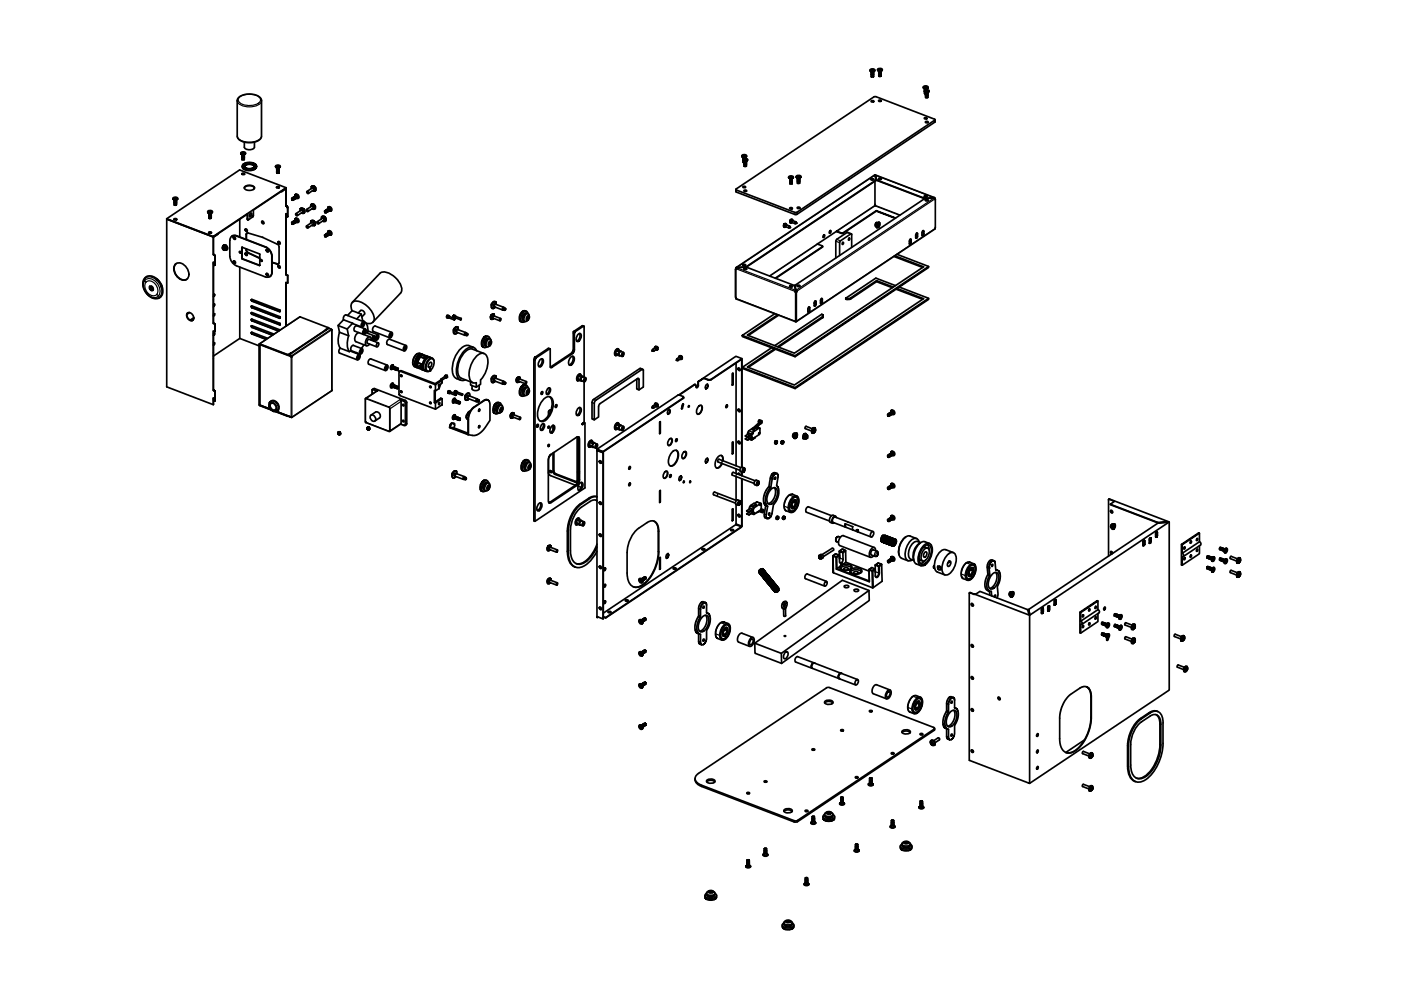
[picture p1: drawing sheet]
<svg xmlns="http://www.w3.org/2000/svg" width="420mm" height="297mm" viewBox="0 0 420 297" stroke-linecap="round" stroke-linejoin="round" font-family="sans-serif">
<!-- layer: Visible -->
<g fill="none" stroke="#000" stroke-width=".51">
<path d="M71.6 29.2l1.5-.8 2.1-.2 2 .5 1.1 1 .1 11.3-.4 .8-1 .6-1.5 .3h-2l-1.4-.6-.9-.9-.1-11.1zM260.9 21l.5 .5 .7-.1 .2-.4M261.1 20.8l.7-.1 .5 .2a.74 .74 0 0 1-.6 .5 .74 .74 0 0 1-.8-.4zM261.3 21.4l.2 .3 .5-.2M261.3 22.5v.4l.2 .2 .5-.1v-.5M261.3 21.9v.3M261.3 21.6v.2a.34 .34 0 0 0 .3 .2 .34 .34 0 0 0 .4-.2v-.2M261.3 22.2l.4 .1 .3-.1M261.3 30.2l.8 .1a.38 .38 0 0 1-.4 .3 .38 .38 0 0 1-.4-.4zM261.5 20.9h.4l-.4 .1zM262 21.9v.5a.34 .34 0 0 1-.4 .3 .34 .34 0 0 1-.3-.3v-.2M262 21.4v.2"/>
<path d="M263.2 20.9l.1 .3 .4 .1 .7-.1 .2-.3M263.3 20.6l.8-.1 .5 .2a.74 .74 0 0 1-.7 .5 .74 .74 0 0 1-.7-.4zM263.5 22.3v.5l.3 .1 .4-.1v-.5M263.5 21.3l.1 .4M263.5 21.7v.3M263.5 22l.4 .2 .3-.2M263.5 21.4l.4 .2 .3-.2M263.5 30.1h.8a.38 .38 0 0 1-.4 .3 .38 .38 0 0 1-.4-.3zM263.6 21.7l.3 .2 .3-.2M263.6 22.1v.2a.34 .34 0 0 0 .3 .2 .34 .34 0 0 0 .3-.2v-.2M263.7 20.7h.4l-.3 .2zM264.2 21.3v.4"/>
<path d="M264.2 21.7v.3M276.9 26.1l.1 .3 .5 .2 .7-.2 .1-.3M277 25.9l.8-.1 .5 .2a.74 .74 0 0 1-.7 .5 .74 .74 0 0 1-.7-.4zM277.2 27.2l.1 .3 .5 .2 .7-.1 .1-.4M277.3 27.6v.4l.3 .2M277.3 26.5v.4M277.3 27v.1M277.3 26.6l.3 .2 .4-.2M277.3 35.3l.7 .1a.38 .38 0 0 1-.4 .3 .38 .38 0 0 1-.3-.4zM277.3 26.9v.1M277.3 27.5l.3 .3M277.3 27.5h.1"/>
<path d="M277.4 27l.7-.1 .5 .2a.74 .74 0 0 1-.7 .5 .74 .74 0 0 1-.7-.4zM277.4 25.9l.4 .1-.3 .1zM277.6 27.8l.3 .2 .4-.2M277.6 28.1l.2 .5 .5-.2M277.6 27.8l.1 .4 .6-.1M277.6 28.5v.2M277.6 27.7v.1M277.6 36.5h.7a.38 .38 0 0 1-.4 .3 .38 .38 0 0 1-.3-.3zM277.6 28.7l.3 .2 .4-.2M277.8 27.1h.3l-.3 .1zM277.9 26.5v.4M278.3 28.5l-.1 .8-.6-.1v-.5"/>
<path d="M278.3 27.7v.4M278.3 28.1v.3M280.3 36.6l-41.5 27.7-17.9-6.7-.2-.8M280.4 35.9l-.1 .7M51.9 59.5l.1 .3 .5 .1 .6-.1 .2-.3M52 59.2l.8-.1 .4 .2a.74 .74 0 0 1-.6 .5 .74 .74 0 0 1-.7-.4zM52.2 59.9a.34 .34 0 0 0 .4 .3 .34 .34 0 0 0 .3-.3M52.4 59.3l.4 .1-.3 .1zM72.2 45.9l.5 .4h.7l.2-.4M72.4 45.7l.7-.2 .5 .2a.74 .74 0 0 1-.7 .5 .74 .74 0 0 1-.7-.4zM72.5 52.2l.4-.2 .4 .2M72.5 52.2h.8"/>
<path d="M72.6 46.7v.4l.3 .1 .3-.1 .1-.4M72.6 47.3v.5l.2 .1 .5-.1v-.5M72.6 47.1v.2M72.6 46.4v.3M72.6 46.3v.1M72.6 46.4l.3 .2 .4-.2M72.6 52h.7a.38 .38 0 0 1-.4 .4 .38 .38 0 0 1-.3-.4zM72.6 46.7l.3 .2 .4-.2M72.6 47.3l.3 .2 .4-.2M72.8 45.7l.3 .1-.3 .1zM72.8 49.4l1-.6 1.6-.1 1.2 .5 .3 .8-.2 .5-.5 .4-1.9 .2-1.4-.6-.3-.5zM73.3 47.1v.2"/>
<path d="M73.3 46.4v.3M73.3 46.3v.1M73.3 56.4a2 2 0 0 1 3 0M73.3 42.6v1.5a1.87 1.87 0 0 0 3 0v-1.5M73.3 49.7l.8-.4h1l.8 .2 .5 .4-.7 .5-1.2 .2-1-.3-.3-.3zM73.3 56.1a2.05 2.05 0 0 1 3 .2 1.91 1.91 0 0 1-3 0zM76.9 49.9h.1M82.6 49.9l.2 .3 .4 .1 .6-.1 .3-.3M82.8 49.6l.7-.1 .5 .2a.74 .74 0 0 1-.7 .5 .74 .74 0 0 1-.7-.4zM82.9 56.2l.4-.2 .4 .2h-.7M83 50.7v.4l.3 .1 .3-.1 .1-.4M83 50.3a.35 .35 0 0 0 .3 .3 .35 .35 0 0 0 .4-.3"/>
<path d="M83 51.3v.5l.3 .1 .4-.1v-.5M83 56h.7a.38 .38 0 0 1-.4 .4 .38 .38 0 0 1-.3-.4zM83 50.7l.3 .2 .4-.2M83 51.1v.2a.34 .34 0 0 0 .4 .2 .34 .34 0 0 0 .3-.2v-.2M83 50.4v.3M83.2 49.7h.4l-.4 .2zM83.7 50.4v.3M84.4 57.5l1.3-.9v5.2M85.8 56.4l-1.5 1M85.8 56.4v5.3l.5 .5-.1 2.8M85.8 56.4l-13.9-5.5-21.9 14.7M85.8 56.4l-9.8 6.6-.1 1.9-1.4 1-.2-.3"/>
<path d="M85.8 56.3l-21.9 14.6M87.6 59.5l.3 .4zM88 59.1l.5 .1v.4l-.2 .1M88 59.1l-.1 .1M88.1 59.1l.5-.2 .1 .6 .1-.1M88.3 59.8l-.2-.6-.6 .3 .3 .5 .4-.2M88.5 58.8l.4 .1-.1 .5M88.5 58.9h-.1M88.5 58.8v-.5a.72 .72 0 0 1 1.1 .1 .72 .72 0 0 1-.1 1M88.7 59.5l-.2 .2M88.8 58.6l-.3 .2M88.8 59.4h.7"/>
<path d="M89.2 59.2l-.3 .2M93.4 56.5v-.5l.3-.3 .5 .1 .4 .4 .2 .7-.2 .3-.4 .1-.5-.2M93.8 56.3a.32 .32 0 0 1 .4 .1 .32 .32 0 0 1-.1 .4M94 56.9l-1.5 1.1M94.1 56.9v-.4l-.4-.2-1.6 1.1M220.8 56.6l41.5-27.6 18.1 6.8-41.6 27.9-17.9-6.7M220.8 56.6l.1 .3M222.5 46.7l.1 .3 .5 .2 .6-.2 .2-.3M222.6 46.5l.8-.1 .4 .2a.74 .74 0 0 1-.6 .4 .74 .74 0 0 1-.7-.4zM222.8 47.8l.1 .4 .5 .1 .6-.1 .2-.4M222.8 47.1l.2 .3 .5-.2M222.8 48.2l.1 .4 .3 .2"/>
<path d="M222.8 47.3v.2M222.8 47.5v.2M222.8 55.9l.8 .1a.38 .38 0 0 1-.4 .3 .38 .38 0 0 1-.4-.4zM222.8 47.5l.1 .1M222.8 48.1l.4 .2M222.9 48.1h-.1M222.9 47.6l.8-.1 .5 .2a.74 .74 0 0 1-.7 .5 .74 .74 0 0 1-.7-.4zM223 46.5l.4 .1-.3 .1zM223.2 49.3l.2 .6 .4-.1v-.5M223.2 49v.3M223.2 48.4v.6M223.2 48.3v.1"/>
<path d="M223.2 49l.3 .2 .4-.2M223.2 57.1h.7a.38 .38 0 0 1-.4 .3 .38 .38 0 0 1-.3-.3zM223.2 48.6l.3 .3 .4-.3M223.3 47.7h.4l-.3 .1zM223.5 47.3v.2M223.5 47.1v.2M223.8 49l-.1 .4-.5-.1M223.8 48.3l-.1 .2-.5-.1M223.8 48.4v.3M223.8 48.7v.3M236.5 53.1l.1 .3 .5 .2 .6-.1 .2-.4M236.7 52.9l.7-.2 .5 .2a.74 .74 0 0 1-.7 .5 .74 .74 0 0 1-.7-.4z"/>
<path d="M236.9 53.5l.1 .3 .6-.2M236.9 54.6l.2 .5 .5-.1v-.4M236.9 54.3v.2M236.9 53.7v.6M236.9 54.2l.3 .2 .4-.2M236.9 53.9l.3 .2 .4-.2M236.9 54.5l.3 .2 .4-.2M237 52.9l.4 .1-.3 .1zM237.6 53.7v.8M237.6 53.5v.1M238.8 52.9l.1 .3 .4 .2 .7-.1 .2-.4M238.9 52.7l.8-.1 .4 .2a.74 .74 0 0 1-.6 .5 .74 .74 0 0 1-.7-.4z"/>
<path d="M239.1 53.8l.1 .4 .3 .1 .3-.1v-.4M239.1 54.1l.1 .4 .3 .1 .3-.1v-.4M239.1 53.3a.34 .34 0 0 0 .4 .3 .34 .34 0 0 0 .3-.3M239.1 54.4v.5l.3 .1 .4-.1v-.5M239.1 53.5v.2M239.1 53.7l.4 .3 .3-.3M239.3 52.8h.4l-.3 .1zM239.8 53.5v.2M261.2 53.8l.5-.1 .4 .1M261.3 53.6l.8 .1a.38 .38 0 0 1-.4 .3 .38 .38 0 0 1-.4-.4zM262.2 52.5l-41.4 27.7M262.2 52.5l.6 1.6-39 26"/>
<path d="M262.4 54.3v7M262.4 52.8h.2M262.6 52.8l-.1 .1M262.6 52.5l17.6 6.7M262.6 52.5h-.1M262.8 53.9l-39 26.1M262.9 54l14.4 5.5M262.9 53.9l-.4-1.4 .4 1.5M263.5 53.7l.4-.2 .4 .2M263.5 53.5h.8a.38 .38 0 0 1-.4 .4 .38 .38 0 0 1-.4-.4zM277.2 58.9l.4-.1 .4 .1M277.3 58.7l.7 .1a.38 .38 0 0 1-.4 .3 .38 .38 0 0 1-.3-.4z"/>
<path d="M277.3 59.5l-38.9 26.1M277.6 59.9h.7a.38 .38 0 0 1-.4 .4 .38 .38 0 0 1-.3-.4zM280.2 59.3l-2.9 .1M280.2 59.3h.1M280.2 59.2l.1 .2M280.2 59.3l-2.9 .2M280.2 59.3l.2 .3M280.4 59.6v.1M280.4 59.6h.1M280.4 59.7h.1M280.4 59.7v8.7M50 65.6v50.4l13.9 5.3 .1-2"/>
<path d="M50 65.6l13.9 5.4 10.4-6.9-.2 1.5M50.1 65.7l13.8 5.3 1.4-.9-1.3 1v5.1l.5 .5-.1 2.8M50.1 65.7l13.8 5.3v5.3l.5 .5v2.8l-.3-.3-.2-.7v18.4l.5 .1v2.3l-.5-.2v17.8l.5 .5v2.7l-.3-.2-.2-.7v2M52.2 65.8l.4-.2 .4 .2M52.2 65.8h.8M52.2 60.6l.4 .2 .3-.2M52.2 60.6l.1 .4 .3 .1 .3-.1v-.4M52.2 60.9v.5l.3 .1 .4-.1v-.5M52.2 60v.3M52.2 60.3v.3M52.2 65.6h.8a.38 .38 0 0 1-.4 .3 .38 .38 0 0 1-.4-.3zM52.2 60.3l.4 .2 .3-.2"/>
<path d="M52.8 79a2.97 2.97 0 0 1 3.8 2.7 1.7 1.7 0 0 1-.6 2 1.7 1.7 0 0 1-2.1-.1 3.4 3.4 0 0 1-1.5-4.2zM52.8 79a3.1 3.1 0 0 0 1.9 4.9l1.3-.2M52.9 60v.3M52.9 60.3v.3M62.3 63.4l.1 .4 .4 .1 .8-.1 .1-.4M62.4 63.2l.8-.1 .5 .2a.74 .74 0 0 1-.7 .5 .74 .74 0 0 1-.7-.4zM62.7 63.9v.5l.3 .1 .3-.1 .1-.5M62.7 64.7v.3l.3 .1 .3-.1v-.3M62.7 64.9v.5l.2 .1 .4-.1 .1-.5M62.7 64.3v.3M62.7 64.6l.3 .2 .4-.2M62.7 64l.3 .2 .4-.2"/>
<path d="M62.7 69.6h.7a.38 .38 0 0 1-.4 .3 .38 .38 0 0 1-.3-.3zM62.8 63.3h.4l-.3 .1zM63.4 64.3v.3M63.4 69.8l-.4-.2-.4 .2h.8M64 78.6v18.3l.5 .2-.1 2.3M64 76.2l-.1 .1M64.2 76.3l-.1 .1M64.5 79.4l-.1 .1M64.5 76.8l-.1 .1M66.7 74v.6l.7 .4M66.9 73.9l.3-.5 .9 .4 .1 .8-.3 .4-.4-.1M67 73.9l-.3 .1 .8-.3 .4 .4v.6l-.5 .3"/>
<path d="M67 73.9h.2l.2 .2M67 73.9a.58 .58 0 0 0-.2 .7 .58 .58 0 0 0 .6 .3M67 73.9l.4 .2M67.3 74.2h-.3v.3l.4 .2v-.3M67.4 74.1l.3 .2M67.4 74.1l.2 .5-.2 .3M67.5 73.7l-.3 .2M67.7 74.3v.6M67.9 74.2l-.2 .1M68.9 72.1v4.7M68.9 72.1a1.32 1.32 0 0 1 2-1.4l8.7 3.4a3.2 3.2 0 0 1 1.9 2.8v4.7a1.33 1.33 0 0 1-1.9 1.4l-9.2-3.6-1.2-1.4-.3-1.2M69.6 70.7l-.1 .1"/>
<path d="M69.6 70.7l.6-.2 .8 .2 8.7 3.3a3.2 3.2 0 0 1 1.9 2.8M70 71.1h.5l.1 .6-.5-.1zM70 78.3h.5l.1 .6-.5-.1zM70.1 71l.1 .5 .4 .2M70.1 78.2l.1 .5 .4 .2M71.9 65.7v5.3M71.9 75.4v.1M71.9 75.4l.3 .4M72.5 74.2v3.3M72.5 77.4l5.3 2.2M72.6 74.2l.1 3.3M72.6 74.1h.1"/>
<path d="M72.6 74.1l5.3 2.1-.1 3.4M72.7 74.1l-.2 .1M72.7 77.6l5.2 1.9M73.5 75.9h.5l.1 .6-.4-.1zM73.5 68.7l.5 .1 .1 .5-.4-.1zM73.6 68.6l.1 .5 .4 .2M73.6 75.8l.1 .5 .4 .2M73.8 74.6l.1 .6 .5 .6M73.9 74.6l.2 .8 .4 .3M74.1 69.8l-.2 2M74.1 64.2v1.4l.3 .3M74.4 69.8a31.7 31.7 0 0 1 9 3.5l.3 .7v4.7l-.3 .5-.3-.1"/>
<path d="M74.4 75.8l3.5 1.6M74.4 75.8l3.5 1.7M74.4 69.8l-.5 .2-.1 1.8M75.2 63.9l.2 .2-.5 .8M75.4 64.1l-.1 .6M75.5 64.2l-.2-.4-.3 .3-.2 .6 .2 .3 .2-.3M77.9 79.5h.1M78.3 77.8l.3 .5M78.5 66.4h.5l.1 .6-.5-.1zM78.6 66.3l.1 .5 .4 .2M79.9 74.8l.4 .1 .2 .5h-.5zM80 74.7v.5l.4 .3"/>
<path d="M81.6 78.6l1.6 .5M81.6 78.7l1.5 .4M81.6 76.8v4.8M83.2 79.1h-.1M83.2 79.1h.4M83.4 72.5h.5l.1 .6-.5-.1zM83.4 79.7h.5l.1 .6-.5-.1zM83.5 79.6l.1 .5 .4 .2M83.5 72.4l.1 .5 .4 .2M85.7 61.8l.5 .5v2.7l-.3-.3-.2-.7v18.4l.5 .2v2.3l-.5-.2v13.1M85.8 64.1v18.2l.5 .2-.1 2.4M85.8 61.7l-.1 .1"/>
<path d="M86 61.8h-.1M86.3 62.3h-.1M86.3 64.8l-.1 .1M87.6 66.7l.3 .4zM88 66.3l.5 .1v.4l-.2 .1M88 66.3l-.1 .1M88.1 66.3l.3-.2 .3 .2 .1 .3-.3 .3M88.3 67l-.2-.6-.6 .3 .2 .5 .5-.2M88.5 66l.4 .1-.1 .5M88.5 66l-.1 .1M88.5 66v-.5a.72 .72 0 0 1 1.1 .1 .72 .72 0 0 1-.1 1M88.7 64.1l1.6-1.1 .4 .1v.5l-1.6 1.1"/>
<path d="M88.8 65.8l-.3 .2M88.8 66.6h-.1M88.8 66.6h.7M89.2 66.4l-.3 .2M90 63.2v-.5l.3-.3h.5l.4 .4 .2 .5-.1 .5-.3 .2-.6-.2M90.4 63l.5 .1-.1 .4M90.8 63.5h.1M93.2 66.9v-.6l.4-.3 .9 .5v.9l-.3 .3-.6-.2M93.2 61.9v-.5l.4-.3 .8 .5 .2 .4-.1 .6-.5 .1-.4-.2M93.7 66.6h-.1M93.7 61.7h-.1M93.7 66.6l.3 .2v.4"/>
<path d="M93.7 61.7l.3 .1v.5M93.9 67.3l-1.6 1M93.9 62.3l-1.6 1.1M93.9 67.3v-.5l-.4-.1-1.6 1M93.9 62.3v-.4l-.4-.2-1.6 1.1M96.4 65.6v-.5l.4-.3 .8 .4 .1 1-.3 .2-.6-.2M96.8 65.4a.32 .32 0 0 1 .4 .1 .32 .32 0 0 1 0 .4M97.1 66l-1.6 1.1M97.1 66v-.4l-.4-.2-1.6 1.1M97.5 70.5l.3 .4zM97.5 63.3l.3 .4zM97.7 70.2l-.4 .3 .2 .4 .7-.2-.1-.4-.3-.1 .2-.2 .3 .2v.5"/>
<path d="M97.7 63l-.4 .3 .2 .4 .7-.3-.1-.3-.3-.1 .2-.2 .3 .2v.5M97.9 70l.4-.1 .3 .1v.4l-.3 .2M97.9 62.9l.4-.2 .3 .2v.3l-.3 .2M98.2 69.9l.2-.2 .4 .2-.1 .5M98.2 62.7l.2-.2 .4 .2-.1 .5M98.3 70.6l-.2 .1M98.3 63.4l-.2 .1M98.6 69.2l-.3 .6 .3-.2M98.6 62l-.3 .6 .3-.2M98.6 69.2a.71 .71 0 0 1 .9 .3 .71 .71 0 0 1-.3 .9h-.6M98.6 62a.71 .71 0 0 1 .9 .3 .71 .71 0 0 1-.3 1l-.6-.1M99 70.2l-.3 .1"/>
<path d="M99 63l-.3 .1M222.8 79.5l.4-.1 .4 .1M222.8 79.3l.8 .1a.38 .38 0 0 1-.4 .3 .38 .38 0 0 1-.4-.4zM235.5 67.8h.1M235.6 68l1 .3M235.7 67.4l-.2 .4M235.8 67.1l-.5-.1-.3 .4v.5l.4 .2M235.9 67.4v-.2a.47 .47 0 0 0-.6 .3 .47 .47 0 0 0 .2 .6l.2-.1M236.8 67.8l-1-.4-.2 .2v.4M236.9 67.9l-.3-.1-.1 .5 .2-.1 .1-.4 .2 .4M236.9 62.3l.7 .1a.38 .38 0 0 1-.4 .3 .38 .38 0 0 1-.3-.4zM237 68.2l-.4 .1"/>
<path d="M237.1 68.1l-.1 .1M237.6 66.2l-.3 .1 .1 .3M237.6 65.8l-.3-.1-.4 .4v.5l.3 .3M237.7 66.1l1 .4M237.7 66.1l-.2 .2v.4l1 .3M237.8 66.2v-.2a.47 .47 0 0 0-.6 .2 .47 .47 0 0 0 .2 .6l.2-.1M238.8 66.6l-.2-.1-.2 .2v.3h.2M238.9 67h-.4M239 66.9h.1M238.9 66.9l-.3-.3v.4M239.1 62.2h.8a.38 .38 0 0 1-.4 .3 .38 .38 0 0 1-.4-.3zM245.2 73l1.3 .7"/>
<path d="M246.5 73.6l.1 .4M246.6 74l-14.1 9.4M246.7 74l-14.1 9.4M246.7 73.8v.2M247.1 70.4a.38 .38 0 0 1 .2 .5 .38 .38 0 0 1-.5 .2zM247.1 70.4v.4l-.3 .3M249 69.1a.38 .38 0 0 1 .2 .5 .38 .38 0 0 1-.5 .2zM249.1 69.1v.4l-.3 .4M250.7 72.3v5M251.8 72.7v3.9M255.2 70.1l-3.1 2.1-.3 .5M255.2 70.1l.2 .2v3.9"/>
<path d="M255.3 70.1l-1.3-.4-3.1 2-.2 .6M262.4 61.3v.4l-.1-.2M262.4 61.3v.1M262.5 67.2l.3 .2M262.8 63.3l-9.9 6.6h-.6l-1.4-.6M262.8 63.1l-9.9 6.7h-.6l-1.4-.6-5.7 3.9M262.8 66.7l.3 .1M263.1 66.8l.5-.2 .3 .5-.1 .6-.6 .6-.3-.1-.1-.3zM263.2 66.8l-.4-.1-.2 .4-.1 .7 .3 .1M263.4 67.2l.1 .3-.3 .2M268.1 76.9l8.6 3.3M268.4 76.7l8.6 3.3-38.8 25.9-14.1-5.5 9.1-6"/>
<path d="M268.6 65.3l-5.8-2.2 5.7 2.3M269 76.2l9.5 3.7M273 71.7h.2l.1 .9-.4 .7-.2-1zM273.1 71.7l.1 .2M273.2 71.9v.7M273.2 72.6l-.4 .6M274.9 69.9h.2l.1 .9-.4 .6-.2-.9zM275 69.8l.1 .2M275 70.3l-.4 .3M275 70v.8M275.1 70.8l-.4 .6M276.9 69.1v1.2l-.3 .4"/>
<path d="M277.1 69.4l-.2-.3-.4 .4 .1 1.2 .4-.4 .1-.9M277.5 60.1l.4-.2 .4 .2M280.4 68.7l-41.6 27.7M280.4 68.4v.1M280.4 68.5v.1M43.4 83.4l.9-.6 1-.1 1.3 .5 1 1 .9 1.4 .3 1.3-.1 1.3-.6 .9-1 .4-1.1-.1-1.2-.6-.9-.9-.7-1.1-.3-1.3v-1.2zM46.9 83.5l1.1 1.2 .7 1.4M47 84h.1M56.2 93.9a1.36 1.36 0 0 1 1.6 .5 1.36 1.36 0 0 1-.1 1.7 1.52 1.52 0 0 1-1.5-2.2zM56.3 93.8a1.47 1.47 0 0 0 .1 1.6 1.47 1.47 0 0 0 1.4 .6M56.7 93.7l-.6 .4M56.8 93.7l-.7 .5"/>
<path d="M57.9 95.9l-.3 .2M58 95.7l-.6 .4M58.1 95.2l-1.1 .8M64 91.3l.4-.1-.4 .6M64 94.2h.4l-.4 .5M64 88.4l.4-.1-.2 .5M64 99.3v17.6l.5 .5-.1 2.8M64 94.6h.2M64 88.8h.2M64 96.9l-.1 .1M64.1 91.6l-.1 .1M64.2 88.8l-.2 .1"/>
<path d="M64.2 97h.2M64.2 91.2v.5M64.2 99.9l-.1 .5M64.2 94.1l-.1 .4M64.2 88.2l-.1 .5M64.2 97h.1M64.5 97.1h-.1M71.9 80v21.4M75.4 95.8l.2-.1 8.4 3.3M75.4 95.8l.2 .4 7.9 3M75.4 99.8l.2-.2 4.7 1.8M75.4 99.8l.2 .3 4.2 1.6"/>
<path d="M75.4 91.7l8.4 3.2 .2 .4-.2 .1-8.2-3.1zM75.4 89.8l8.4 3.1 .2 .4-.2 .1-8.2-3.1zM75.5 93.7l8.3 3.1 .2 .5-.2 .1-8.2-3.2zM75.5 91.8l-.1 .1M75.5 89.9h-.1M75.5 93.8l-.1 .1M75.5 95.8h-.1M75.5 99.7l-.1 .1M75.5 97.8h-.1M75.5 91.7l.2 .5 8.3 3.1M75.5 89.8l.2 .4 8.3 3.2M75.5 93.7l.2 .5 8.3 3.1"/>
<path d="M75.5 95.7l.1 .4 8 3.1M75.5 99.6l.2 .5 4.2 1.6M75.5 97.6l.1 .5 6.2 2.3M75.7 92.2l-.1 .1M75.7 90.2l-.1 .1M75.7 94.2h-.1M75.7 96.1l-.1 .1M75.7 98.1l-.1 .1M79.9 82l.4 .1 .2 .5h-.5zM80 81.9v.5l.4 .3M81.6 81.6l-.1 .7-.6 .6M83.9 95.3l-.1 .1"/>
<path d="M83.9 93.4h-.1M83.9 97.3l-.1 .1M85.8 84.7v13M85.8 82.3l-.1 .1M86.3 82.5l-.1 .1M97.7 98.9h.1M97.7 98.9l.1 .1M97.7 98.9l.7-.7-8.4-3.2-12.2 8.1M98.4 98.4l1.1 .5v18.2l-12 8M98.4 98.3h.1M98.4 98.3l-.7 .6M98.6 98.4l-11.8 7.9 .6 .3 .1 .3"/>
<path d="M99.5 98.8v.1M101.4 97.6l2.7 1M101.8 99.6l-.3 1.6-.1 1.5 .6 1.6M103 95.8l-1.6 1.8 .4 2M103 95.8l2.7 1.1M103 95.8l.1-.9 .7-.5 5.3 2M105.6 93.1a1.78 1.78 0 0 1 1.1-2.9 6.4 6.4 0 0 1 5.5 5.4 1.61 1.61 0 0 1-2.4 1.3M105.6 93.1l2.8 1.1 .4 2M105.6 93.1l-1.4 1.5M105.6 90.7l8.3-8.8a3.8 3.8 0 0 1 4.7 1.3 3.8 3.8 0 0 1 1.5 4.7l-8.3 8.7M105.7 96.9l-1.6 1.7 .4 2-2.7-1M105.7 96.9l2.8 1.1"/>
<path d="M106.4 99.2l2.6 1M107.6 99.7a1.8 1.8 0 0 0-.9 2.7M108.1 93.1l-.7 .7M108.2 93.1a.94 .94 0 0 1 1.1 1.1l-.8 .8M108.4 94.2l-1.4 1.4M108.6 96.7l.4-.3a.91 .91 0 0 1 .3 1 .91 .91 0 0 1-.8 .6l-.2-.4zM108.8 96.2l.3 .1M108.8 96.2a2.63 2.63 0 0 1 1.5 3.3M108.8 96.8a.38 .38 0 0 1 .2 .5 .38 .38 0 0 1-.4 .3zM109.1 98.9l.4-.3a.91 .91 0 0 1 .2 1 .91 .91 0 0 1-.8 .6l-.1-.4zM109.3 99a.38 .38 0 0 1 .2 .5 .38 .38 0 0 1-.4 .3zM109.6 98.6l-2.6-1a1.03 1.03 0 0 0-.6 1.6"/>
<path d="M109.7 99.7l2.6 1M110.3 99.5l-.2 .3M110.3 99.2l3.1 1.2M112.5 97.7a1.03 1.03 0 0 0-.6 1.6l5 1.9M112.5 97.7l5 1.9M117 99.9l.4-.3a.91 .91 0 0 1 .2 1 .91 .91 0 0 1-.8 .6l-.1-.4zM134.4 95.2l.2-.4 1.7 .7M134.4 95.2l1.8 .7M134.6 94.6l-.4-.1-.3 .3 .1 .4 .3 .1M134.7 94.8l-.1-.2-.3 .3v.4l.3-.1M136.2 98.5l-.2 .6M136.3 95.8h.1"/>
<path d="M136.3 95.5l-.1 .3zM136.3 95.2l1.8 .6M136.4 95.2l.1-.4 1.8 .6M136.4 95.6h-.2l.1 .2M136.5 94.6l-.4-.1-.3 .3 .1 .4 .3 .1M136.6 99.4l.3 .1M136.6 94.8l-.1-.2-.3 .3v.4l.3-.1M137.2 98.8h-.5l-.1 .6M137.4 98.8v-.6l-.4-.3-.5 .3-.4 .6-.1 .7 .2 .5 .5 .1 .4-.5M138.2 95.5v.3zM138.3 95.5v.1M138.3 95.5l-.2 .1 .1 .2"/>
<path d="M139.7 99.7l-.4 .2 .1 .6-2.4-.9-.1-.3 .4-.5 2.6 1.1M139.9 99.9l.3 .1M139.9 99.9l-.3 .5 .3 .2M147.4 94.3l-.3 .9M147.6 90.9l-.3 .6M147.8 95.3l2.1 .8M147.8 95.3v-.4l.3-.2 2.1 .8M148 94.7l-.4 .2 .1 .4M148 91.8l.3 .1M148.2 94.7v-.4l-.3-.2-.4 .1-.3 .5 .1 1h.3l.4-.3M148.3 92l2.4 .9M148.5 91.2h-.4l-.1 .6"/>
<path d="M148.6 91.2l2.4 .9M148.6 91.2l-.3 .3v.5M148.8 91.2l-.1-.6-.4-.3-.5 .3-.3 .5-.2 .9 .2 .4 .5 .1 .5-.5M151 92.9l.3 .1M151.2 92.3l.3 .1M151.2 92.3a.35 .35 0 0 0-.5 .1 .35 .35 0 0 0 .3 .5M151.2 92.3l-.2 .2v.4M151.6 92.6l-.1 .3zM151.6 92.7l-.1-.3-.2 .2v.4l.3-.1M157.7 93.9a1.3 1.3 0 0 0-.8 2.1M157.9 93.3l-.5-.2-.6 .2-.9 1.3-.1 1.3 .3 .5 .5 .2M158.1 94.8l.4-.2a.81 .81 0 0 1 .2 .9 .81 .81 0 0 1-.8 .5z"/>
<path d="M158.3 94.9a.43 .43 0 0 1 .2 .5 .43 .43 0 0 1-.5 .3zM158.3 94l-.3-.6a2.02 2.02 0 0 0-1.8 2.4l.3 .7h.5l.4-.1M158.3 94l-.2-.1a1.56 1.56 0 0 0-1 2.4l.3 .1M158.7 94.8l-.2-.7a1.16 1.16 0 0 0-1.4 1.4 .65 .65 0 0 0 .5 .9l.7-.4M172.3 99.9v5.1l-.4 .8-6.5 4.4-.4-.3v-5.2l-.6-.3M172.5 99.4l-.2 .5-.4-.1M173.8 100a1.81 1.81 0 0 1-.9 2.3M174.6 97.7l-2.6 1.8-.1 5.3-.3 .8-6.5 4.4M174.9 97.8l-2.4 1.6-.3-.1M175.1 97.8l-.5-.2 .6 .3v15.2M220.6 80.6v8.5M220.6 80.6l.1 .1"/>
<path d="M220.6 80.7l.1 8.7M220.6 89.2l.1 .3M220.7 80.7h-.1M220.7 80.7h.1M220.7 89.5l17.9 6.9M220.8 80.7h-.2M220.8 80.4h.1M220.9 80.2v.1M220.9 80.2l-.3 .4M221 80.2l-.2 .4M223.1 80.7l.4-.2 .4 .2M223.2 80.5h.7a.38 .38 0 0 1-.4 .3 .38 .38 0 0 1-.3-.3z"/>
<path d="M223.8 80.1l-2.9 .1M223.8 80.1l14.4 5.5 .4 1.7M223.8 80.1l-2.8 .1M232.4 94l-9.8 6.5v.4l15.8 6v-.3l-15.8-6.1M233.5 94.5l-9.1 6.1M236.8 85.9l.4-.1 .4 .1M236.9 85.7l.7 .1a.38 .38 0 0 1-.4 .3 .38 .38 0 0 1-.3-.4zM238.4 85.6l.3 1.5M238.4 85.6v.1M238.4 87.3v.1M238.5 96.2l.1 .2h.2l.1-.3-.2 .2M238.5 87.3l.1 .3"/>
<path d="M238.6 87.4l.1 .2M238.6 96.2l.1 .2M238.6 96.2l.1 .1M238.6 87l-.1 .3M238.7 87.6l.1 8.5zM238.7 87.6v8.4M238.7 87.1v-.1l.3 .3-.2 .3M238.7 87.1l.1 .3M238.9 87.4l-.2 .1M239.1 85.8l.4-.2 .4 .2M239.1 85.6h.8a.38 .38 0 0 1-.4 .3 .38 .38 0 0 1-.4-.3zM242.6 92l.2 .1v.9l-.4 .6-.1-1z"/>
<path d="M242.7 92v.2M242.7 92.2v.7M242.7 92.9l-.3 .7M244.5 90.2l.2 .1v.9l-.4 .6-.1-1zM244.6 90.2v.2M244.6 90.6l-.4 .3M244.6 90.4v.7M244.6 91.1l-.4 .6M246.1 90.1v.7M246.1 90.1l.1-.5 .4-.1v1.2l-.4 .4-.1-.3M246.5 89.5v1.1l-.4 .4M246.9 94.6l-.2 .6-13.2 8.8"/>
<path d="M255.1 89.6l-1.4 .1M255.1 89.3l-1.4 .1M262.9 84.1l-7.8 5.2M262.9 84.4l4.7 1.8M267.9 86l-5-1.9v.3l-7.8 5.2M268.5 85.6l-5.8-2.2-9.1 6 .1 .3-.1-.3M268.8 86.7l7.9 3M269 86.5l8 3-38.8 25.9-14.1-5.4 8.2-5.5M269.7 86l8.8 3.4M64 100h.4l-.4 .5M64 102.9h.4l-.4 .5M64 100.4h.2"/>
<path d="M64 103.3h.2M64 116.9l-.1 .1M64.2 117h-.1M64.2 102.8l-.1 .5M64.5 117.5h-.1M71.9 101.4l-7.9 5.3M71.9 101.4l5.8 2.3M75.7 100.1h-.1M77.9 103.3v18.1l3.3 1.3M77.9 103.2l8.3 3.2M77.9 103.1l-.1 18.3 3.4 1.4M77.9 103.2h.1"/>
<path d="M78 103.2l-.1 .2 .1-.2M82.2 100.1l-6.6-2.5-.2 .1 .2 .5 6.1 2.3M86.2 106.3l1.1-.5-1.1 .5-8.5-3.2v18.3l3.7 1.5M86.8 106.4l.6 .3M86.8 106.3v.1M87.2 105.9h.1M87.3 105.7l.1 .1M87.3 105.8v.1M87.3 105.9h.1M87.4 106.9l-.1 .1M87.4 105.8v.1M87.5 106.8v.1"/>
<path d="M87.5 106.9l-.1-.2-.1 .2M87.5 106.9h.1M87.6 106.9h-.3M99.5 116.9h.1M102 104.4l2.8 1M102 104.3l-.4 .9 .2 .6 5.4 2.1M104.6 100.6l-.4 1.7v1.4l.6 1.7M104.8 105.4l.4-.2 2.6 1.1M105.4 105.1l2.6 1M106.7 102.4l3.2 1.2M106.9 105.7l-.3 .1M107.3 106.5l.4-.3a.91 .91 0 0 1 .2 1 .91 .91 0 0 1-.8 .6l-.1-.4z"/>
<path d="M107.5 106.7a.38 .38 0 0 1 .2 .4 .38 .38 0 0 1-.4 .3zM108.1 104.8l.4-.3a.91 .91 0 0 1 .3 1 .91 .91 0 0 1-.8 .6l-.2-.4zM108.3 104.9a.38 .38 0 0 1 .2 .5 .38 .38 0 0 1-.4 .3zM108.6 104.5l-2.6-1a1.03 1.03 0 0 0-.6 1.6M109.1 100.3l1.8 .7M109.1 103.3l-.7 1.1M111.3 101.9a.73 .73 0 0 0-.5-1 1.77 1.77 0 0 0-.8 2.8l.8-.6M111.5 102a.89 .89 0 0 1 .9-1.2v.8l-.4 .6M112 101.1a.38 .38 0 0 1 .2 .5 .38 .38 0 0 1-.4 .2zM112 116.5l-.4 .4v1.2M112.1 116.5l9.4 3.5M112.3 101.8l.5 .2"/>
<path d="M112.9 100.6l.4-.3a.91 .91 0 0 1 .2 1 .91 .91 0 0 1-.8 .6l-.1-.4zM113.1 100.8a.38 .38 0 0 1 .2 .4 .38 .38 0 0 1-.4 .3zM113.2 102.8h.4v.6l-.6 .6-.1-.7zM113.3 117.1l-3.7 2.4v7l7.1 2.8 3.5-2.2M113.4 102.8l-2.7-1.1-.6 .5 .1 .7 2.8 1.1M115.6 109.7l.5-.3a.91 .91 0 0 1 .2 1 .91 .91 0 0 1-.8 .6l-.2-.4zM115.9 109.9a.38 .38 0 0 1 .2 .4 .38 .38 0 0 1-.5 .3zM116.2 109.5l-5-1.9a1.03 1.03 0 0 0-.6 1.6l4.9 1.9M117.2 100.1a.38 .38 0 0 1 .2 .4 .38 .38 0 0 1-.4 .3zM117.5 115.9l.4 .1M117.5 110.4l.4 .2M117.8 115.3l.3 .1"/>
<path d="M117.8 109.8l.3 .1M117.8 116l-.6 .2M117.8 110.5l-.6 .2M117.9 115.5h.5l-.3 .3v.3l-.3-.1zM117.9 110h.5l-.3 .3v.3l-.3-.1zM118 115.3l-.1-.4a.75 .75 0 0 0-.8 .4 .75 .75 0 0 0 .1 .9M118 109.9l-.1-.5a.75 .75 0 0 0-.8 .4 .75 .75 0 0 0 .1 .9M118.2 110.7l.5 .2M118.2 116.1l.2 .2M118.4 115.5l.3 .1-.3 .3 .1 .4M118.4 110l.3 .1-.3 .3 .1 .4M118.5 116.3h.2"/>
<path d="M118.7 115.6l.2 .1M118.7 110.2h.2M118.8 110.3l.6 .1-.1 .6-.6-.2zM119 115.7l-.3 .6 .5 .2 .2-.5-.4-.3M119.3 116l.1 .3-.2 .1zM119.3 110.5l.1 .3-.2 .1zM119.8 111.3l10.8 4v1.9l-.3-.2v3.7l.3 .1v1.8l-10.8-4.1-.1-.5zM119.8 111.3l.6-.2 10.1 3.9 1.7-1.1 .3 .1M120 119.7l.2 .3M120.2 120l.1 .3M120.4 117.2l.2 .3M120.4 112.4l.2 .3"/>
<path d="M121.3 103.8l.4-.3a.91 .91 0 0 1 .2 1 .91 .91 0 0 1-.8 .6l-.2-.4zM121.5 104a.38 .38 0 0 1 .2 .4 .38 .38 0 0 1-.5 .3zM121.5 120l.5 .6v6.4l-.5 .6-1.4-.5M121.8 103.6l-5-1.9a1.03 1.03 0 0 0-.6 1.6l4.9 1.9M125.1 106.1a3.2 3.2 0 0 0-1.3 3.1M125.1 108.8v.9M125.1 109.7l1.2 .5M125.1 108.8l1.2 .4M125.1 109.7h-.1M125.2 110.3l1.5 .5M125.3 108.6l-.2 .2M125.6 107.7l-.3 1"/>
<path d="M125.9 105.9l.5 .2M125.9 105.9a2.61 2.61 0 0 0-2.1 3.1 1.13 1.13 0 0 0 1.1 1.1M126.1 106.8v.2M126.1 107l-.6 .8M126.2 110.2h.2M126.3 109.2v.9M126.4 109.1l-.1 .1M126.4 110.2l.1 .3M126.4 106.2h.2M126.4 106.1a2.54 2.54 0 0 0-2 3.1l.3 .7 .4 .3a1.8 1.8 0 0 1-.4-2.7l.8-1.1 .6-.3 .5 .1M126.4 110.1h-.1M126.5 110.2h-.1"/>
<path d="M126.6 106.3l1.2 .5M126.6 106.3a3.3 3.3 0 0 0-1.6 3.4l1.2 .5 .2 .5 .4 .1M126.6 106.3v.1M127.2 107.3v.1M127.9 106.8l-1.1-.4-.7 .4 1.1 .5M127.9 107l-.7 .3M128.2 106.8l-1.4-.6a2.61 2.61 0 0 0-2.1 3.2l.5 .8M128.3 106.9l-.5-.1 .2 .1M128.5 109.9l.5 .2M128.5 110l.4 .2 .1 .9M128.7 107a2.54 2.54 0 0 0-2 3.1l.2 .7 .6 .2h-.3a2.73 2.73 0 0 1 .9-3.9h.8l-.7-.2-.9 .5-1.2-.4-.8 1.5 1.2 .7v1.3l.7 .5M129 110.1v1"/>
<path d="M129 111.1a2.98 2.98 0 0 0 .9-3.4 1.28 1.28 0 0 0-1.8 1l-.3 1a1.18 1.18 0 0 0 .8 1.6l.3-.2M129 110.1l.5-.8-.1-.6a.88 .88 0 0 0-.9 .5 .88 .88 0 0 0 .2 1h.2M129.1 115.8l.2 .3M129.6 107.3a1.5 1.5 0 0 0-2.2 1.2 1.9 1.9 0 0 0-.1 2.5l.8 .3M130.1 108.1l-.4-.7a2.51 2.51 0 0 0-2.1 2.9 .86 .86 0 0 0 .8 1.1l.5-.2M130.5 117.1v3.4M131.6 115.4l-.1 .1M132.1 119.4l.5 .2v1.7l-2 1.3M132.1 113.9l.5 .2-.1 .6-.8 1.7-1.1 .8M132.2 119.4l-1.7 1.1M132.2 119.4l.3 .1M132.2 113.7l1.3-.9 .3 .1v.2l-1.3 .9"/>
<path d="M132.3 113.9l.1-.3 .1 .4-1.9 1.3M132.5 119.5l-1.9 1.3M133.4 112.9a.29 .29 0 0 1 .3-.2 .29 .29 0 0 1 .2 .3 .29 .29 0 0 1-.3 .2M133.4 112.6l.5-.2 .2 .3 .1 .3-.3 .3M134.8 117.8l1.8 .7M134.8 117.8l.2-.4 1.8 .7M135 117.2l-.4-.1-.2 .3v.4l.3 .2M135.1 117.5l-.1-.3-.3 .3v.4h.3M136.3 119.4l.3 .5M136.3 119.4a.78 .78 0 0 0-.6 .6 .78 .78 0 0 0 .3 .8l.4-.2M136.4 119.8l.3 .1M136.7 118.5h.1"/>
<path d="M136.7 118.1l-.1 .4zM136.7 117.8h.1M136.8 117.8l1.7 .7M136.8 118.2h-.2l.1 .3M136.9 117.4h.1M136.9 117.4l1.8 .7M136.9 117.4l-.1 .4M136.9 113.5l1.3 .5M136.9 117.2l-.4-.1-.2 .3v.4l.4 .2M137 117.5l-.1-.3-.3 .3v.4h.3M138.4 113.4l3.4 1.3M138.6 118.4v.1"/>
<path d="M138.6 118.1v.4zM138.7 118.2h-.2l.1 .3M139.7 100.5h-.3M139.7 118.3l-.3 .7M140.1 119.3l.2 .1M140.2 100.2l-.1 .3zM140.3 100.3l-.1-.3-.3 .3v.3l.3-.1M140.6 118.7h-.5v.6M140.9 118.7l-.1-.5-.4-.4-.5 .3-.4 .5-.1 .8 .2 .5h.5l.4-.4M141.6 115.6v1M141.6 116.5a1.33 1.33 0 0 0 2.1 0M141.7 104.7l3.5 1.3"/>
<path d="M141.7 104.6a3.1 3.1 0 0 0-3.1 1.9 6.8 6.8 0 0 0-1 6.2l.8 .7M141.9 104.1a2.87 2.87 0 0 0-4.2 .9 8.1 8.1 0 0 0-1.6 7.7l.8 .8M142.9 105.1a1.81 1.81 0 0 0-3-.5 8.4 8.4 0 0 0-2.7 8.3 1.68 1.68 0 0 0 2.4 1M143.2 119.6l-.5 .4 .2 .4M143.3 119.8l-2.6-1.2-.3 .4v.4l2.7 1M143.3 119.8l.3 .1M143.3 119.7l-.2 .3v.4M143.7 115.5v1.1M144.1 113.8v1.4l-1.3 .9M144.1 113.8a7.2 7.2 0 0 0 1.8-7.2 1.75 1.75 0 0 0-2.9 .1 7.4 7.4 0 0 0-2 7.3 1.41 1.41 0 0 0 1.8 .7v1.4l-1.7-.7v-.9M145.5 103.6h.1M145.8 103.9l.2 .1"/>
<path d="M146.2 119.9l-.5-.1-.6 .2-3.2 2.2-.9 1-.6 2v5.1M146.3 101.5h.1M146.3 101.5a1.35 1.35 0 0 0-.8 2.1M146.5 100.9l-.5-.2-.6 .2-.8 1-.2 1.5 .4 .6 .5 .2M146.7 101.5l.3 .1M146.7 101.5a1.56 1.56 0 0 0-.9 2.4M146.7 102.4l.5-.2a.81 .81 0 0 1 .1 .9 .81 .81 0 0 1-.8 .4zM146.9 103.6l-.4 .3M146.9 102.5a.43 .43 0 0 1 .3 .5 .43 .43 0 0 1-.5 .3zM146.9 101.6l-.3-.6a2.02 2.02 0 0 0-1.8 2.4l.3 .7h.6l.3-.2M147.4 102.4l-.3-.7a1.16 1.16 0 0 0-1.3 1.4 .65 .65 0 0 0 .5 .9l.2-.1M147.6 113l-.3 .7"/>
<path d="M148 114l.3 .1M148.3 114.2l2.4 .9M148.5 113.4h-.4l-.1 .6M148.6 113.4l2.4 .9M148.6 113.4l-.3 .3v.5M148.8 113.4l-.1-.6-.3-.2-.5 .1-.4 .6-.2 .9 .2 .4h.5l.5-.4M151 115.1l.3 .1M151.2 114.5l.3 .1M151.2 114.5a.35 .35 0 0 0-.5 .1 .35 .35 0 0 0 .3 .5M151.2 114.5l-.2 .2v.4M151.6 114.8l-.1 .3zM151.6 114.9l-.1-.3-.2 .2v.4l.3-.1"/>
<path d="M155.1 113.2l-.3 .9M155.5 114.2l2.1 .8M155.5 114.2v-.4l.3-.2 2.1 .8M155.7 113.6l-.4 .2 .1 .4M155.9 113.6v-.4l-.3-.2-.3 .1-.4 .5 .1 1h.3l.4-.3M157.7 116.1a1.31 1.31 0 0 0-.8 2.1M157.9 115.5l-.5-.2-.6 .2-.9 1.1-.1 1.5 .8 .7M158.1 117l.4-.2a.81 .81 0 0 1 .2 .9 .81 .81 0 0 1-.8 .4zM158.3 117.1a.43 .43 0 0 1 .2 .5 .43 .43 0 0 1-.5 .3zM158.3 116.1l-.3-.6a2.02 2.02 0 0 0-1.8 2.5l.3 .7h.5l.4-.2M158.3 116.2l-.2-.2a1.56 1.56 0 0 0-1 2.4l.3 .2M158.7 117l-.2-.7a1.16 1.16 0 0 0-1.4 1.4 .65 .65 0 0 0 .5 .9l.7-.4"/>
<path d="M160.9 107.2l-.5 .9-.3-.2M161.9 107.9l.6-.4a1.29 1.29 0 0 1-.1 2.1l-.5 .4a1.29 1.29 0 0 1 0-2.1zM162.5 107.5a1.81 1.81 0 0 1-.9 2.3M162.5 117.4l-.2 .6M162.5 117.4a.39 .39 0 0 1 .3 .5 .39 .39 0 0 1-.5 .2zM163.1 119.6a1.49 1.49 0 0 1 1.6-.7 1.49 1.49 0 0 1 1.2 1.4 6.1 6.1 0 0 1-2.9 6 1.59 1.59 0 0 1-1.8-2.1l.4-2.2 .6-1.3zM164.2 116.6l.5-.4a1.15 1.15 0 0 1 .3 1.3 1.15 1.15 0 0 1-1 .7l-.2-.5zM164.6 116.3a1.54 1.54 0 0 1-.7 1.8M164.8 104.6l-3.9 2.6-.4-.2M164.8 118.9a4.3 4.3 0 0 1 0 5.1l-.4 .7a2.9 2.9 0 0 1-2.4 1.5M164.9 104.5l-.5-.1-3.9 2.6-.4 .9v48.2l.3 .2v-48.2M171.1 107.1l.6-.3a1.44 1.44 0 0 1 0 2.3l-.7 .4a1.44 1.44 0 0 1 .1-2.4z"/>
<path d="M171.7 106.8a1.98 1.98 0 0 1-1 2.6M173.2 113.5l1 .4M173.3 100.3l.6-.3a1.29 1.29 0 0 1-.1 2.1l-.5 .3a1.29 1.29 0 0 1 0-2.1zM173.5 112.8l.9 .3 .2-.1M173.9 112.1l.2 .1M174 112.1a1.26 1.26 0 0 0-.7 2.1M174.2 113.9l.1 .2M174.2 113.6v.2M174.3 114.1l.1 .1M174.3 114.1l.9 .3v12.2l-.6 .6M174.3 113.3l-.1 .6M174.3 112.6l-.1-.3a1.04 1.04 0 0 0-1 .4 1.04 1.04 0 0 0-.1 1.1l.2 .4 .5-.2"/>
<path d="M174.4 113.1l-.1 .2M174.6 113l-.3 .3M174.6 113l1 .2M174.8 112.8l-.2 .2M174.9 112.9l-1-.4-.4 .3-.3 .7 .3 .4 1 .3M175.4 113.3h.3v.6l-.5 .5-.1-.6zM178.7 120l-.5 .9M184.6 105.9l1 .4M184.8 105.2l.9 .3 .2-.1M185.4 104.6a1.18 1.18 0 0 0-1 .7 1.18 1.18 0 0 0 .3 1.3M185.6 106l-.1 .2M185.6 106.3l.9 .5"/>
<path d="M185.6 106v.3M185.7 106.5v.1M185.7 105l-.1-.3a1.04 1.04 0 0 0-1.1 .4 1.04 1.04 0 0 0-.1 1.1l.3 .4 .5-.2M185.7 105.5v.2M186 105.4l-.4 .6M186 105.4l1 .2M186.2 105.2l-.3 .2M186.2 105.4l-.9-.5-.5 .3-.2 .7 .2 .4 1 .3M186.8 105.7h.3v.6l-.5 .5-.2-.6zM191.2 113.5l-11.3 7.5-.4 .9v3.1l-1.3 .8M191.2 113.5h.4l.1 .3-.1 3.1M192.8 110.7l-1-.2-14 9.4-.2 .7-.1 5 .7 .2v-4.9"/>
<path d="M192.9 111.1v4.9l-1.3 .9-.6-.3v-3M193 111.1l-.1-.3-.4-.1-13.9 9.3M195.6 105.1l.3-.3v.4M195.6 105.2h.1M195.7 105l.1-.3 .3 .2v.3h-.3M195.7 104.8l.8-.6 .3 .6M195.9 105.2h-.3M196.3 104.4v-.2a.48 .48 0 0 1 .8 0 .48 .48 0 0 1-.3 .7h-.2M196.4 104l.4-.2 .4 .3 .1 .5-.3 .3M196.6 104.2l.3 .1v.3M196.8 104.8l-.8 .5M196.8 104.6h.1"/>
<path d="M202.9 107.9l.2-.3 .2 .1v.3h-.4M202.9 108h.1M202.9 107.8l.1-.3 .3 .2 .1 .3h-.3M203 107.6l.7-.5 .4 .1v.4l-.8 .5M203.6 107.2v-.2a.48 .48 0 0 1 .7 0 .48 .48 0 0 1-.2 .7h-.2M203.7 106.8l.4-.2 .4 .3 .1 .5-.3 .3M203.9 107v.1M203.9 107l.2 .1v.3M204.9 119.3v.1M205 119.1l-.1 .3-24.1 16.1-1.6-.6M208.2 115.3l-4.6 3.1M208.2 115.3h.4"/>
<path d="M208.7 115.6v-.2l-.4-.1-4.6 3.1M209.3 114.4v1.2l-.5 .6M209.4 114.5v1M209.4 115.5l-.3 .7-.3-.1-.1-.4M211.2 113.3l-1.9 1.1 11.4-7.6 1.8 .7-9.2 6.2h-1M212 116.3l.3-.8-.1 .8M212.1 115.2l.2 .3M212.3 113.7l-1.1-.4 1.1 .6M212.4 115.6l-.2-.5-.5 .4-.2 .7 .2 .4 .5-.3-.6 .2M219.7 111.9v3.3M219.8 115.3v-3.5l-.2 .2v3.4l.2-.1h-.2M220.7 108.8v30.8"/>
<path d="M221.4 110.4h.4l.1 .6-.4-.1zM221.5 110.3v.5l.4 .2M222.3 107.8l.2 .1-.3-.1M222.4 107.9v32.1M222.5 107.5l-9.2 6.3-1 .1M222.5 107.9v32.1M222.6 110.1l15.8 6.1v.3l-15.8-6.1zM231.4 104.2l-8.8 5.9M232.3 103.6l14.1-9.4 .4 .3-.1 .4-13.5 9M232.6 104.7l-8.2 5.4M238.4 106.6l40.1-26.7v.3l-40.1 26.7M238.4 116.2l40.1-26.8v.3l-40.1 26.8"/>
<path d="M64.5 120.1h-.1M80.9 120.6l.1-.2a1.7 1.7 0 0 1 2.4 .5 1.7 1.7 0 0 1-.6 2.4h-.9l-.8-.7-.5-1zM81.3 120.9a1.11 1.11 0 0 1 1.3 .6 1.11 1.11 0 0 1-.3 1.4 1.26 1.26 0 0 1-1-2zM82.6 123.4l3.9 1.3M82.7 123.3l3.7 1.4M83.5 122.9l-.2 .1M83.5 122.9v.7l3.9 1.5 .2-.2-.2 .1M83.5 122.9h-.1M86.5 124.7h.1M86.8 124.8v.1M86.8 124.8h.1M87.4 125h.1"/>
<path d="M87.5 125h-.1M87.5 125h.1M101.4 130l.2 .3M101.4 129.7v.3M101.4 129.6v.4M101.4 130l.3 .3M101.5 129.5h.4l.2 .2 .1 .2-.4 .4M101.5 129.7l.3 .1v.3l-.3-.1zM101.5 129.7l.2 .1zM101.6 129.8l.1 .3 .1-.2M101.6 129.8h.1M101.6 129.8l.2 .2"/>
<path d="M101.6 129.7v.1M101.6 129.6l-.2 .1M101.7 129.6l.2 .3M101.7 129.6h-.3M101.7 129.8v.1M101.7 129.8h.1M101.7 129.7v.2M101.7 129.8l.1 .1M101.7 129.9l.1 .1M101.7 129.9h.1M101.8 129.8h-.2M101.8 129.7l.1 .2"/>
<path d="M101.9 129.9v.4h-.3M101.9 129.9v.3l-.2 .1M102 129.5l-.4 .1M102.2 129.9l-.2 .2M110.1 128.2l.3 .6M110.2 128.1l.2-.1 .4 .2 .1 .3-.3 .4M110.3 128.3l.2 .1v.3l-.2-.1zM110.3 128.4v.2M110.3 128.3v.1M110.3 128.3l.1 .3M110.3 128.4l.2 .2M110.4 128.3h.1"/>
<path d="M110.4 128.4v.1M110.4 128.2h-.3M110.4 128.6h.2M110.4 128.4l.2 .2M110.4 128.3v.1M110.4 128.1l.3 .3M110.4 128.1l-.3 .1M110.4 128.3l.1 .2M110.4 128.5l.2 .1M110.4 128.4l.1 .1M110.4 128.4h.1M110.4 128.3l.1 .1"/>
<path d="M110.5 128.3l-.2 .1M110.5 128.5l.1 .1M110.5 128.6h.1M110.6 128.5l-.3 .1M110.6 128.2l.1 .2M110.7 128.4l-.1 .5-.2-.1M110.7 128.4v.4h-.3M110.7 128.1l-.3 .1M110.9 128.5l-.1 .1M111.2 124.5a1.03 1.03 0 0 1 1.3 .5 1.03 1.03 0 0 1-.3 1.3l-1-.6a.95 .95 0 0 1 0-1.2zM112.6 123.5l-1.4 .9M112.6 123.5a1.12 1.12 0 0 1 1.2 .5 1.12 1.12 0 0 1 0 1.3l-1.4 .9"/>
<path d="M120.2 127.1h.1M120.3 120.3v6.6M120.3 126.9l-.1 .2M129.1 120.5l.2 .3M130.5 120.5l-.2 .2M131.6 120.8l-.1 .2M134.9 128l1.2 .2 4.3 1.7M134.9 128l5.5 2.1M135 127.5l-.2 .6 5.7 2.2 1.8 .2 1.2-.4 1.6-1.4 1.8-2.7v-4.9l-.2-.7-.4-.5-.4-.1-.6 .2-3.2 2.1-1.1 1.4-.5 1.9v4.9M135 127.5l-.1 .5M135.1 127.5l.5-.6 .7 .1-.2 1.2M135.6 126.8l.1 .1"/>
<path d="M136 126.9l.2 .1M136.1 126.9h-.7l-.4 .6M136.1 125.4l.4 .1M136.1 120.4l.4 .2M136.3 124.3l.3 .5M136.3 124.3a.74 .74 0 0 0-.7 .6 .74 .74 0 0 0 .4 .8l.4-.2M136.4 124.7l.3 .2M136.5 120.6l.2 .1M136.7 124.9l.8 .3M136.8 124.9a.36 .36 0 0 0-.4 .2 .36 .36 0 0 0 .1 .4l.2 .1M137 125l-.3 .4 .3 .3M137 120l-.3 .5 .3 .3"/>
<path d="M137.1 125.7l.2 .1M137.1 120.8l.2 .1M137.3 125.1l-.3 .2 .1 .4M137.3 120.2l-.3 .2 .1 .4M137.4 125.3l.6 .1-.2 .6-.5-.2zM137.4 120.4l.6 .1-.2 .5-.5-.2zM137.5 120.3l-.8-.4-.3 .5 .1 .2M137.8 125.5l.1 .2-.1 .2zM137.8 120.5l.1 .3-.1 .1zM139.8 125.2l.6 .5M140 124.3l-.2 .5 .2 .5M140.1 124.3l-.2 .8 .2 .5"/>
<path d="M140.4 125.2l-.3 .4 .3 .1M140.4 123.6l-.4 .7 .5-.7M140.5 123.5l.5-.2-.5 .3zM143.1 120.4l.3 .1M143.7 120.1l-.1 .3zM143.7 120.1l-.1-.3-.2 .2v.5l.2-.1M143.8 127.6l-.3 .6M143.8 122.6l-.3 .7M148.9 123.5h.1M149.7 121.4h.1M149.7 121.4a1.35 1.35 0 0 0-.8 2M150 120.8l-1.1-.1-.9 1.3-.1 1.5 .8 .5"/>
<path d="M150.1 121.3l.3 .1-.3-.6a2.02 2.02 0 0 0-1.8 2.5l.3 .7h.5l.4-.2-.3-.1M150.1 121.3a1.56 1.56 0 0 0-.9 2.4M150.2 122.3l.4-.3a.81 .81 0 0 1 .2 .9 .81 .81 0 0 1-.8 .5zM150.4 123.5l-.4 .2M150.4 122.4a.43 .43 0 0 1 .2 .5 .43 .43 0 0 1-.5 .3zM150.8 122.3l-.2-.7a1.16 1.16 0 0 0-1.4 1.3 .65 .65 0 0 0 .5 1l.3-.2M153.4 123.9l-.4 .9M153.7 125l2.1 .8M153.7 124.9v-.4l.3-.2 2.1 .8M153.9 124.3l-.4 .2 .1 .4M154.2 124.4l-.1-.5-.4-.2-.6 .7 .1 .9h.4l.3-.3M158.2 138.5a1.35 1.35 0 0 0-.8 2.1"/>
<path d="M158.4 138l-1-.1-1 1.2-.1 1.4 .2 .4 .6 .3M158.6 138.5l.3 .1M158.6 138.5a1.56 1.56 0 0 0-.9 2.4l.2 .1-.6 .2a2.02 2.02 0 0 1 .3-3l.6-.3 .5 .3 .1 .4M158.6 139.5l.4-.3a.81 .81 0 0 1 .2 .9 .81 .81 0 0 1-.8 .5zM158.8 139.5a.43 .43 0 0 1 .3 .6 .43 .43 0 0 1-.6 .3zM159.1 139l.1 .5M159.1 139l-.1-.3a1.16 1.16 0 0 0-1.4 1.4 .65 .65 0 0 0 .5 .9l.3-.1M161.1 127.3l-.2 .5M161.2 127.2a.39 .39 0 0 1 .2 .5 .39 .39 0 0 1-.4 .3zM162.4 127.3l.5-.3a1.15 1.15 0 0 1 .3 1.2 1.15 1.15 0 0 1-1 .7l-.2-.5zM162.9 127a1.54 1.54 0 0 1-.8 1.9M164.4 127.9l-.1 .1"/>
<path d="M164.4 133.4l-.1 .1M164.5 137.5v4.2l.3 .7 7.8 3M164.9 122.9l-.2 .2M165 136.4l7.9-5.4 .4-.1 .4 .3 .1 12.7-.3 .9-.5 .7-7.7 5.2-.5 .1-.4-.6v-12.5zM165.2 123.1l-.6 .1-.1 1.3M165.3 122.9h-.4M165.4 127.8l.5-.3a1.4 1.4 0 0 1-.5 2.3 1.23 1.23 0 0 1 0-2zM165.8 127.5v1.3M165.9 127.5a1.75 1.75 0 0 1-.8 2.2M166.1 135.6l.2 6.1 .4 .3 6.3 2.4M166.7 121.4l-.2 .5M166.8 121.3a.39 .39 0 0 1 .2 .5 .39 .39 0 0 1-.5 .3z"/>
<path d="M173.1 131v13.1l-.3 .4-6.4-2.3-.4-.4-.2-6M173.3 130.9l.2 .5v12.4l-.3 .9-.6 .7M173.3 122.5l.6-.4a1.29 1.29 0 0 1-.1 2.1l-.5 .4a1.29 1.29 0 0 1 0-2.1zM173.8 122.1a1.81 1.81 0 0 1-.9 2.3M174.8 126.8h.1M174.8 126.8l-.1 .1M175.1 126.6l.3 .2v19.4l-15 10.1M175.4 126.8l-.6 .4M176.7 133.3l1 .5M176.9 132.6l.9 .4 .2-.2M177.4 132h.1M177.4 132a1.26 1.26 0 0 0-.7 2.1"/>
<path d="M177.7 133.5l-.1 .2M177.7 133.5l.1 .5M177.8 134v.1M177.8 134l.8 .3M177.8 133.2l-.1 .3M177.8 132.5l-.1-.3a1.04 1.04 0 0 0-1.1 .4 1.04 1.04 0 0 0-.1 1.1l.3 .4 .5-.2M177.8 133v.2M178 132.8l-.2 .4M178 132.8l1.1 .3M178.3 132.7l-.3 .1M178.3 132.8l-.9-.4-.5 .2-.2 .7 .2 .5 1 .2M178.9 133.1l.3 .1v.5l-.5 .6-.2-.7z"/>
<path d="M179 134.6l24.5-16.3 1.5 .6-.1 .4-24.1 16zM179 134.6v50.4l.1-.1 1.7 .6v-49.8l-1.7-.6 .1-.2M179.1 135.1l1.7 .6M179.2 134.9h-.1M179.2 134.8v.1M179.8 138.2h.4l.2 .6-.5-.1zM179.9 138.1v.5l.4 .2M180.8 135.3v.2M180.9 135.7l-.1 49.8M184.6 128l1 .5M184.8 127.3l.9 .4 .2-.1M185.4 126.8a1.18 1.18 0 0 0-1 .7 1.18 1.18 0 0 0 .3 1.3"/>
<path d="M185.6 128.2l-.1 .2M185.6 128.5l.9 .5M185.6 128.2v.3M185.7 128.7v.1M185.7 127.2l-.1-.3a1.04 1.04 0 0 0-1.1 .4 1.04 1.04 0 0 0-.1 1.1l.3 .4 .5-.2M185.7 127.7v.2M186 127.5l-.4 .7M186.2 127.4l-.3 .2M186.2 127.5l.8 .3M186.2 127.5h-.2M186.2 127.5l-.9-.4-.5 .2-.2 .7 .2 .5 1 .3M186.8 127.9h.3v.6l-.5 .5-.2-.6z"/>
<path d="M188.8 139.9a.38 .38 0 0 1 .2 .4 .38 .38 0 0 1-.4 .3zM188.9 139.8v.5l-.3 .3M195.6 122.2l.2-.4 .2 .1v.3h-.4M195.6 122.2h.1M195.7 122l.1-.3 .3 .2v.3h-.3M195.7 121.8l.8-.5 .3 .5M196.3 121.4v-.2a.48 .48 0 0 1 .8 0 .48 .48 0 0 1-.3 .8l-.2-.1M196.4 121l.4-.2 .4 .3 .1 .5-.3 .3M196.6 121.3l.3 .1v.2M196.8 121.8l-.8 .5M196.8 121.7h.1M197.8 126.5l.2-.1v3.4l-.2 .2z"/>
<path d="M197.9 126.5v3.3M198 129.8l-.2 .1M200.6 131.8l.6-.4a1.21 1.21 0 0 1 .3 1.3 1.21 1.21 0 0 1-1.1 .8l-.2-.6zM200.7 123.9l.3-.7-.2 .7M200.7 122.8l.2 .3M201 123.2l-.2-.5-.5 .3-.2 .8 .2 .4 .5-.3-.5 .2M201.3 131.4a1.44 1.44 0 0 1-.8 2.1M201.6 135.5a1.04 1.04 0 0 1 1.3-.5 1.04 1.04 0 0 1 .6 1.3 3.3 3.3 0 0 1-2.3 3.4 1.88 1.88 0 0 1-.5-2.6zM202.8 135a3.1 3.1 0 0 1-.7 4.2l-1.1 .4M202.9 131.6a.38 .38 0 0 1 .2 .4 .38 .38 0 0 1-.5 .3zM202.9 131.5v.5l-.3 .3M204.4 122.4v.1"/>
<path d="M204.4 122.3v.2M204.5 122.1v.2M204.5 122.3l-.1 .2M204.7 121.7l-.2 .1M204.7 121.2l.2-.1v.2M204.7 121.2l-.3 1.2M204.8 121.3l-.3 1M204.8 121.1l-.1 .5M204.9 135.7l.5-.4a1.21 1.21 0 0 1 .4 1.3 1.21 1.21 0 0 1-1.1 .8l-.2-.6zM204.9 121.3l-.5 1.2M205.5 135.3a1.44 1.44 0 0 1-.8 2.1M206.6 121.6l.1 .1-.2 .3z"/>
<path d="M206.6 121.6l-.2 .4M209.5 121.8l.6-.3a1.44 1.44 0 0 1-.1 2.3l-.6 .4a1.44 1.44 0 0 1 .1-2.4zM210.2 121.5a1.81 1.81 0 0 1-1 2.6M212 138.4l.3-.7-.1 .8M212.1 137.4l.2 .3M212.4 137.8l-.2-.5-.5 .3-.2 .8 .2 .4 .5-.3-.6 .2M216.3 136.5l.4 .8v.8M216.5 138.9l-.3 .5a1.41 1.41 0 0 1-1.3 .8M216.8 138.1a1.18 1.18 0 0 0-.7-1.6 2.77 2.77 0 0 0-1.4 3.6 1.34 1.34 0 0 0 1.9-1.2M217.9 121.4a.38 .38 0 0 1 .2 .5 .38 .38 0 0 1-.4 .2zM218 121.4v.4l-.3 .3M219.6 135.9h.2"/>
<path d="M219.6 132.6l.2-.2v3.5l-.2 .1zM219.7 132.5v3.4M221.4 122.7l.4 .1 .1 .5h-.4zM221.4 132.3l.4 .1 .1 .5h-.4zM221.5 132.2v.5l.4 .2M221.5 122.6v.5l.4 .2M223.5 131.6l.7 .3M224.2 129.8v.4M224.3 129.6v.6M224.3 129.6l.1 .1M224.4 130.9v.1M224.4 129.7l-.1 .2"/>
<path d="M224.4 129.7v.4M224.6 129.1l-.2 .5M224.7 131.6l.7 .3zM225 131.3l.6 .3M225.3 131.1l-1.1 .8 1.1-.8-.7-.2-1.1 .7 .7 .2M225.4 131.9l.9-.7zM225.5 130.1l-.2 .2 .1 .4-.1-.5-1.1 .8 1.1-.7-.7-.3-1.1 .7 .7 .2-.7-.2M225.5 130.1l-.1 .2M225.5 130.1l.2-.5 2.2-1.3-.1 1.8-2.1 1.4-.3-.4v-.4v.4M225.8 129.7v.3l-.1 .1zM226 128.2l-1.4 .9M226.1 128.7v.3"/>
<path d="M226.2 131.2h.1M226.7 128.2l.4 .1 .2-.3 .5 .3M226.8 128.1l.3 .2M227 127.9l.3 .1M227.3 128l-.3 .2M227.5 130l.2 .1M227.5 126.7h.1M227.6 126.5h.1M227.6 126.7v-.2l.5 .2M227.7 125.9l-.2 .8M227.7 126.6l-2.1 1.9 .5 .2 2-1.8M227.7 130.1h-.2"/>
<path d="M227.7 129.7l-.1 .4M227.7 129.7v.3M228.1 126.9l-2 2-.5-.1v-.3M228.1 126.9l.1 .1M228.1 126.7v.2M228.3 126.2l-.2 .5M228.4 126.1l-.7-.2-.1 .6M228.5 126.3v.4l-.3 .3v-.6l.3-.1-.1-.2-.2 .1-.1 .5M232.3 132.7l.3 .1M232.5 132.3l-.2 .4 .4 .4M232.6 132.6v.3M232.7 132.6v.3"/>
<path d="M232.8 132.5l-.1 .2M232.8 132.5h.1M232.8 132.4l-.1 .3M232.8 132.4l.1 .1M232.8 132.4h.1M232.9 132.5l-.2 .2M232.9 132.4v.1M232.9 132.4l.1 .3-.2 .1zM232.9 132.5v.2M232.9 132.5v.1M232.9 132.7l-.2 .1M232.9 132.6l-.2 .2"/>
<path d="M232.9 132.4v.2M232.9 132.6v.1M233 132.2l-.5 .1 .2 .1M233 132.6l-.3 .2M233.1 132.3l-.1-.1-.4 .4M233.1 132.7l-.3 .3-.2-.1M233.1 132.3v.4M233.1 132.7l-.4 .2M233.1 132.3l-.4 .3M234.3 132.7l.2 .1M234.4 132.3l-.1 .5 .3 .2M234.6 132.9h.2"/>
<path d="M234.6 132.6v.3M234.6 132.9l.2 .1M234.7 132.5l-.1 .1M234.7 132.5v.2zM234.7 132.4h.1M234.8 132.3l-.2 .3M234.8 132.5v.2M234.8 132.3h.2M234.8 132.3l-.2 .6M234.8 132.4l.1 .3-.2 .1zM234.8 132.4v.1M234.8 132.4v.3"/>
<path d="M234.8 132.4l-.2 .4zM234.9 132.2l-.5 .1 .2 .1M235 132.7l-.2 .3M235 132.3v.4M235 132.6l-.2 .3M235 132.3v.3M237.8 130.4l.3 .1M238.1 129.9l.3 .1M238.4 130l.4-.2 .3 .4-.1 .8-.5 .5-.3-.1-.2-.3zM238.5 129.9h-.4l-.4 .5v.5l.3 .2M238.6 130.4l.1 .3-.3 .2M241.4 130.2l.6 .2"/>
<path d="M241.4 130.9v.6M241.7 130.6l-.2 .6 .2 .3 .3-.3 .2-.5M241.7 130.6l-.3 .3-.3-.2M241.8 130.4l-.1 .2M241.8 130.6l.1 .4-.3 .1M241.9 130.3l-.5-.4-.6 .7v.8l.6 .1M242 130.4h.1M242 130.4l-.3 .2M242 130.4l.2 .3M242.2 130.7l-.1-.3-.7-.2-.3 .5v.6l.3 .2M242.2 130.7l-.4 .8h-.4M243.6 128.5l-1.8-.7-.3 .3v.3l1.9 .8"/>
<path d="M244 129.7a.66 .66 0 0 1-.3-.8 .66 .66 0 0 1 .8-.4 .95 .95 0 0 1-.5 1.2M244.1 129.3h.1M244.1 129.3l.1 .1M244.2 129l.3-.1-.2 .5h-.2zM244.2 129.1v.2M244.2 129l.1 .1M244.3 128.9v.1M244.3 129.1h.1M244.3 128.9h.1M244.6 128.8l-.4-.6-.7 .5v1l.4 .2 .3-.3M266.2 136.5l.5-.3 .3 .5-.5 .4zM266.2 124.2l.5-.3 .3 .5-.5 .4-.3-.3z"/>
<path d="M266.3 124.3l.3 .3zM266.3 136.6l.3 .3zM266.6 123.9l.2-.1 .4 .2-.1 .4M266.7 136.2l.5 .1v.4l-.2 .1M266.7 136.2l-.1 .1M266.8 136.2l.5-.2 .1 .6M267 123.7l-.2 .1M267 123.7l.5 .3-.4 .4M267.1 124.4l-.1 .1M267.1 123.6h.1M267.1 135.9v.1M267.2 123.6l.4 .1-.1 .4"/>
<path d="M267.2 135.9l.4 .1-.1 .5M267.2 123.6l.1-.5a.7 .7 0 0 1 .9 .2 .7 .7 0 0 1-.1 .9h-.7M267.4 135.3l-.2 .6M267.4 136.6l-.3 .1M267.4 135.3a.71 .71 0 0 1 .9 .3 .71 .71 0 0 1-.3 1l-.5-.2M267.5 123.3l-.3 .2M267.5 135.7l-.3 .2M267.5 136.4l-.1 .1M267.9 123.9l-.3 .2M267.9 136.2l-.3 .2M135.8 141.6l-.2 .7M136.5 141.9l.2 .1"/>
<path d="M136.5 141.8l-.4 .5 .4 .4M137 142l-.1-.6-.3-.3-.5 .2-.4 .6-.2 .9 .2 .3 .4 .2 .6-.5M139.2 143.7l.3 .1M139.2 142.9l-2.3-1-.4 .4v.4l2.4 1M139.4 143.1l.3 .1M139.4 143.1a.35 .35 0 0 0-.5 .1 .35 .35 0 0 0 .3 .5M139.4 143.1l-.2 .2v.4M139.8 143.7h-.2M139.8 143.4l-.1 .3zM139.8 143.4v-.2l-.3 .1 .1 .4M145.1 146.7v.1M145.3 147.1l.3 .1"/>
<path d="M145.9 144.7a1.35 1.35 0 0 0-.8 2M146.1 144.1l-1-.1-.9 1.1-.2 1.6 .8 .6M146.3 145.6l.4-.3a.81 .81 0 0 1 .2 1 .81 .81 0 0 1-.8 .4zM146.5 145.7a.43 .43 0 0 1 .2 .5 .43 .43 0 0 1-.5 .3zM146.5 144.7l-.3-.6a2.02 2.02 0 0 0-1.8 2.5l.3 .7h.6l.3-.2M146.5 144.7a1.17 1.17 0 0 0-1.4 1.4l.2 .9M146.8 145.1l.1 .5M146.8 145.1l-.1-.2a1.16 1.16 0 0 0-1.4 1.3 .65 .65 0 0 0 .5 1l.7-.4M157.4 140.6h.1M158.8 140.6l-.4 .3M161.5 151l.6-.3a1.29 1.29 0 0 1-.1 2.1l-.5 .3a1.29 1.29 0 0 1 0-2.1zM162 150.7a1.81 1.81 0 0 1-.9 2.3"/>
<path d="M165.1 141.1l.4 .4M170.1 159.2v6.1M170.4 159.3v6.1a4.4 4.4 0 0 0 2.4 4.7 5.6 5.6 0 0 0 5.1-3.1l1.1-1.8M172.6 145.4l-8 5.3M172.8 156.6l1 .5M173 155.9l.9 .4 .3-.1M173.4 145.7l.9 .4M173.5 141.3l-.3 .2 .3 .3M173.5 155.3h.1M173.5 155.3a1.26 1.26 0 0 0-.6 2.1M173.8 156.8l-.1 .2M173.8 157.1l.1 .2"/>
<path d="M173.8 144.9l.6-.3a1.29 1.29 0 0 1-.1 2.1l-.5 .3a1.29 1.29 0 0 1 0-2.1zM173.9 157.3v.1M173.9 157.3l.8 .3M173.9 155.8l-.1-.3a1.04 1.04 0 0 0-1.1 .4 1.04 1.04 0 0 0-.1 1.1l.3 .3 .5-.1M173.9 156.3v.2M174.2 156.1l-.4 1M174.2 156.1l1 .3M174.3 144.6a1.81 1.81 0 0 1-.8 2.3M174.4 156l-.2 .2M174.4 156.1l-.9-.5-.5 .3-.2 .7 .2 .4 1 .3M175 156.4l.3 .1v.5l-.5 .6-.2-.7zM176.6 149.3a10.5 10.5 0 0 0-5.3 5.2l-.9 2.8-.2 1.9"/>
<path d="M176.6 149.3l1.5-.6 .9 .2-1.2 .1-.9 .4a10.6 10.6 0 0 0-5.3 5.2l-1 2.8-.2 1.9M176.9 150.4a9.8 9.8 0 0 0-4.7 4.2l-.7 1.6-.4 1.8v7a3.7 3.7 0 0 0 2.3 4.1 5.8 5.8 0 0 0 4.7-3.4l.9-1.8M178.7 149.9l.3 .3M179 150l-1.2-.1-.9 .4M179.8 150.5l.4 .1 .2 .5h-.5zM179.9 150.4v.5l.4 .2M188.8 144.8a.38 .38 0 0 1 .2 .5 .38 .38 0 0 1-.4 .2zM188.9 144.8v.4l-.3 .3M191.5 158.4l2.6-1.8a2.02 2.02 0 0 1 2.3-.3 2.02 2.02 0 0 1 1.1 2v7.1a12.4 12.4 0 0 1-5.5 10.4 2.57 2.57 0 0 1-3.7-2.1l-.2-2v-6.1M191.5 158.4a9.4 9.4 0 0 0-3.4 7.2M196.1 156.2a3.1 3.1 0 0 1 1.3 3v6.2M197.8 147.2l.2-.2v3.5l-.2 .1z"/>
<path d="M197.9 150.4l.1 .1M197.9 150.4l-.1 .1M197.9 147.1v3.3M199.3 141.6l.5-.4a1.21 1.21 0 0 1 .4 1.3 1.21 1.21 0 0 1-1.1 .8l-.2-.5zM199.9 141.2a1.44 1.44 0 0 1-.8 2.1M201.1 142.3a.38 .38 0 0 1 .2 .5 .38 .38 0 0 1-.5 .2zM201.2 142.3v.4l-.3 .4M204.2 142.6l.3 .4-.3-.4-.4 .3-.2 .7 .2 .5 .4-.3-.5 .2M204.3 143l-.2 .7M204.5 143l-.3 .8M205.1 144.2l.1 .2-.2 .3zM205.1 144.2l-.2 .4"/>
<path d="M207 144.2l.1 .1-.2 .4zM207 144.2l-.1 .4M219.2 159l.4-.2 .4 .2M219.2 158.8h.8a.38 .38 0 0 1-.4 .3 .38 .38 0 0 1-.4-.3zM219.6 152.6l.2-.1v3.5l-.2 .1zM219.6 156h.2M219.7 152.6v3.3M219.9 141.6l6.6 2.5M219.9 141.6l-.3 .3v.5l6.5 2.5M220.7 140.5v1.4M220.7 142.8v7.2M220.7 151.2v5.9l1.7 .6"/>
<path d="M220.8 157.1v.2M220.9 150l-6.6-2.5-.4 .3 .1 .5 6.6 2.5M221.2 149.8l.8 .3v.8l-.5 .5-.8-.2M221.2 149.8l-.6 .6 .1 .8M221.3 142.1l.3-.2 .4 .5M221.4 154.3h.4l.1 .6-.4-.1zM221.4 150.9l.4 .1-.2 .2-.2-.2M221.5 154.2v.5l.4 .2M221.5 141.8l-.1 .3M221.5 150.6l-.1 .3M221.9 150.6l-.3-.2 .3 .2-.1 .4M221.9 150.6l-.1 .4"/>
<path d="M221.9 150.6v-.2a.36 .36 0 0 0-.4 .3 .36 .36 0 0 0 .2 .4l.1-.1M222.2 140.2l-6.6-2.6-.3 .4v.5l6.6 2.5M222.4 157.9l-40.8 27.2-.7-.2M222.4 141.5v1.1M222.4 143.5v14.2M222.5 143.5l-.1 14.2M222.5 141.5v1.1M222.6 140l-.4 .2-.3 1 .9 .4 .4-.3 .2-.8-.8-.5M222.8 140.8v.2l.3 .2-.2 .1-.1-.1M222.9 140.7l.3 .1M223 140.6l.2 .2-.1 .4M223 140.6a.36 .36 0 0 1 .2 .4 .36 .36 0 0 1-.4 .2z"/>
<path d="M223.9 153.1l1.1-.7 .7 .3-1 .7zM223.9 154l1.1-.7 .7 .3-1 .7zM223.9 153.1l.8 .4M224.6 153.4l.1 .1M224.8 153.3v.1M225.1 151.5l.7 .3M225.2 151.6l-.3 .3-.2 .7M225.3 153.9l.7 .3M225.7 153.6l-1 .7-.8-.3M225.7 152.7l-1 .7M225.8 153l-.1 .9 .2 .1M225.8 153.4v.5"/>
<path d="M225.8 153v.5M225.9 152.7v.2M226.2 153.6l.1 .3-.2 .1zM226.4 151.5l.4 .1v-.4l-1 .7M226.7 151.6v-.3l-.9 .6M226.8 151.2l-.7-.3-1 .6 .7 .4M226.8 143.9l-.6 .6 .1 .7M226.8 143.9l.8 .4v.7l-.5 .5-.8-.2M226.9 150.5l-.7 .4M226.9 150.5l1.3 .4M227 145l.4-.5v.6M227 145l.2 .3 .2-.2"/>
<path d="M227 145l.4 .1-.3 .2-.1-.2M227.1 144.7l-.1 .3M227.2 144.6l.3 .1M227.2 144.5l.3 .2-.1 .4M227.9 153.2l.1 .1M228 153.2v.2M228 151.1h.2l-.1 .3M228 153.4l.6 .2M228 151.1v.4l.1-.1-.2-.1M228.3 151.1l-.1 1.6-2 1.5-.3-.2M228.3 152.5l.7 .3-.1 .5M228.3 151.1l-.2-.2-1.9 1.3-.3 .5"/>
<path d="M228.6 152.9h.1M228.6 153.1v-.2l-1.7 .8M228.6 153.1l.1 .5M228.6 153.1l-.1 .4 .3 .1M228.7 152.9l-1.5 .6M229 152.8l-.3 .1v.6l.2-.3M229.6 151.5l-.4 3.1 .3 .6 .6 .2M230.6 145.9l-1.2 1.7-.4 1.9 .2 1.6 1 .7-.6-1v-1.6l.5-1.7 1.1-1.4M231 143.3l-.4 2.6 .6 .2 .4-2.5M231.1 146.8a1.11 1.11 0 0 1 1.5-.6 1.11 1.11 0 0 1 .6 1.4 3.4 3.4 0 0 1-2.4 3.6 1.98 1.98 0 0 1-.6-2.8zM232.2 146.1a3.6 3.6 0 0 1-1.8 4.8M232.7 155.3l.3 .1"/>
<path d="M232.9 154.9l-.2 .5 .4 .3M233 141.9l-.6-.2-.6 .1-.5 .6-.3 .9 .6 .3 .3-.9 .5-.7 .5-.1 .3 .2 .2 .7-.5 2.8 .6 1v1.6l-.6 1.8-.9 1.2-.6 3.2-.4 .6-.6 .5-.4-.1-.2-.5 .4-3.1M233.1 155.6h.2M233.1 155.2v.4M233.2 155.1l-.1 .2M233.2 155.1h.1M233.2 155.2l-.1 .2zM233.3 155.1h.1M233.3 154.9l-.2 .3M233.3 154.9l.2 .1M233.3 154.9l-.2 .7M233.3 154.9h.2"/>
<path d="M233.3 155l.1 .3-.2 .2zM233.3 155.1v.1M233.3 155.1l-.2 .3M233.3 155.1l-.1 .3zM233.3 155.2v.1M233.4 154.8l-.5 .1 .2 .1M233.5 155.3l-.2 .3M233.5 155v.3M233.5 154.9v.4M234.7 155.3l.2 .1M234.8 154.9l-.1 .5 .3 .3M235 155.2v.4"/>
<path d="M235 155.6h.2M235 155.4h.1M235.1 155.1l-.1 .2zM235.2 155.1l-.2 .2M235.2 155.1h.1M235.2 154.9l-.2 .3M235.2 155.1l-.2 .3M235.2 154.9h.2M235.2 155l.1 .3-.2 .2zM235.2 155.1v.2M235.2 155.3l-.2 .1M235.2 155.2l-.1 .2"/>
<path d="M235.3 155.2h.1M235.2 155.2v.1M235.3 154.8l-.5 .1 .2 .1M235.3 155.2l-.3 .2M235.4 155.3l-.2 .3M235.4 154.9v.4M236.3 148.8l.6-.5 .8-.1 1.4 .5 .4 .7v1.2l-.3 1.3-.7 1.1-.9 .6-1.9-.5-.5-.8 .2-1.9zM237.7 149.5a.89 .89 0 0 1 .9-.5 .89 .89 0 0 1 .7 .7 3.3 3.3 0 0 1-1.7 3.5h-.3a2.79 2.79 0 0 1 .4-3.7zM237.8 150.2l.6-.4a1.4 1.4 0 0 1-.1 2.3l-.6 .3a1.4 1.4 0 0 1 .1-2.2zM238.2 150.3l-.6 .7v.9M238.5 149.8a1.68 1.68 0 0 0-1 2.6M238.8 149a2.7 2.7 0 0 1-.6 3.9l-1 .3"/>
<path d="M241.8 153.5l7 2.7M241.9 153.5a1.03 1.03 0 0 1 .6-1.6l6.9 2.7M249 156.6l.7 .3M250.5 154.7l-.7-.2a1.36 1.36 0 0 0-.8 2.1M250.8 155.1l-.3-.4a1.4 1.4 0 0 0-.8 2.1l.5-.1M253.5 157l-.1 .6 .2 .4M253.5 157l.1 1M253.5 157l2.3 .9M253.6 158l7.6 2.9M254.2 156.4l2.3 .9M254.2 156.4h.1M254.2 156.4l-3.8-1.4a1.03 1.03 0 0 0-.6 1.6l3.8 1.4"/>
<path d="M255.8 157.9l-.2 .6 .3 .4M256.5 157.3l5.3 2M256.5 157.3h.1M261.3 159.6l.4-.3a.91 .91 0 0 1 .3 1 .91 .91 0 0 1-.8 .6l-.2-.4zM266.2 155.8l.5-.3 .3 .5-.5 .3zM266.2 146.1l.5-.2 .3 .5-.5 .3zM266.3 155.8l.3 .4zM266.3 146.2l.3 .4zM266.6 155.5l.2-.2 .4 .2v.4l-.2 .1M266.6 145.9l.2-.2 .4 .2v.4l-.2 .1M266.8 155.4l.3-.2 .3 .2 .1 .3-.4 .2M266.8 145.8l.3-.2 .3 .2 .1 .3-.4 .2"/>
<path d="M267.1 155.1v.1M267.1 145.5v.1M267.2 145.5l.4 .1-.1 .5M267.2 145.5v-.5a.69 .69 0 0 1 1 .2 .69 .69 0 0 1-.1 .9h-.6M267.2 154.7a.69 .69 0 0 1 1 .1 .69 .69 0 0 1-.2 1l-.5-.1 .2-.3-.2-.3h-.3zM267.5 154.9l-.3 .2M267.5 145.3l-.3 .2M267.5 155.7l-.1 .1M267.5 146.1h-.1M267.9 155.5l-.3 .1M267.9 145.9l-.3 .1M332.7 149.7l1.6 .6-1.3 .8 14.2 5.5 3.2-.2-3.2 .4-38.6 25.8 .2 1.7-.7-1.6-14.2-5.4-1.3 .8-1.7-.4-.2 .1v50l18.1 7v-50.4"/>
<path d="M332.7 149.7l17.9 6.7-41.8 28-16.6-6.4-1.5-.3M332.7 149.7l-.3 .1v16.9M332.8 149.6l-.3 .1M333 151.1l14.2 5.6 3.1-.3M333.1 153l.4 .1 .2 .6-.5-.1zM333.1 157.6l.4 .1M333.2 153v.5l.4 .2M333.5 157.1l.3 .1M333.7 157.3l.5-.3 .3 .4-.2 .9-.4 .4-.4-.1-.1-.4zM333.8 157.1h-.3l-.4 .5v.6l.3 .1M334 157.6l.1 .3-.3 .2M346.9 159.4l.2 .3-.2-.3-.3 .5v1l.2 .1"/>
<path d="M347 159.6l.1 .8v-.7M350.6 156.4v50.4l-41.8 28M359.7 159.8v2.6M164.4 163.7l-.3 .8M164.4 173.5l-.3 .9M164.8 164.7l2.1 .8M164.8 164.7v-.4l.3-.3 2.1 .8M165 164l-.4 .2 .1 .4M165 173.9l-.4 .2 .1 .4M165.2 164.1v-.4l-.3-.3-.4 .2-.3 .5-.1 .5 .2 .4 .3 .1 .4-.3M165.2 174v-.5l-.3-.2-.3 .1-.4 .5-.1 .6 .2 .4h.3l.4-.3M167.2 174.7l-2.1-.8-.3 .3v.3l2.1 .9"/>
<path d="M170.2 165.3a4.5 4.5 0 0 0 2.1 4.6M172.3 169.9l.2 .1M179 163.1a9.1 9.1 0 0 1-4.9 5.8h-1.3M179.8 169.7l.4 .1 .2 .5h-.5zM179.8 160.1l.4 .1 .2 .5h-.5zM179.9 169.6v.5l.4 .2M179.9 160v.5l.4 .2M181.4 170.3a.38 .38 0 0 1 .2 .4 .38 .38 0 0 1-.4 .3zM181.4 175.2a.38 .38 0 0 1 .2 .5 .38 .38 0 0 1-.4 .2zM181.5 170.2v.5l-.3 .3M181.5 175.2v.4l-.3 .3M187.6 179.9h.8a.38 .38 0 0 1-.4 .3 .38 .38 0 0 1-.4-.3z"/>
<path d="M191.7 173.6a.69 .69 0 0 1 .8 .2 .69 .69 0 0 1-.1 .9l-.6-.3zM191.7 173.5l.4-.1 .5 .4 .2 .5-.3 .4M192 173.9l.2 .4zM192.4 173.5l.3 .2v.4l.3-.2-.2-.5-.4 .1M192.5 173.4l.5-.1 .1 .5M192.8 173.2l.3-.1 .3 .2v.3l-.2 .2M193 173.1l.3-.2 .4 .2v.3l-.3 .3M193.1 173.8l-.2 .2M197.4 165.4a13 13 0 0 1-5 10.1 2.93 2.93 0 0 1-2.5 .4M197.9 170.6l-.1 .1M197.9 170.5h.1M197.9 170.5h-.1"/>
<path d="M197.9 167.1v3.4M198 170.5l-.1 .1M198 170.5v-3.4l-.2 .1v3.5M200.2 167l.3-.7-.1 .8M200.3 166l.2 .3M200.4 165.9l-.5 .3-.2 .7 .2 .5 .5-.3-.5 .2M200.4 165.9l.2 .4M201.9 170.5l.4-.2 .5 .2M202 170.3h.7a.38 .38 0 0 1-.4 .4 .38 .38 0 0 1-.3-.4zM210.5 164.7l.5-.1 .4 .1M210.6 164.5l.8 .1a.38 .38 0 0 1-.4 .3 .38 .38 0 0 1-.4-.4zM228.2 171.7l.7-.5-.6 .2-.1 .4"/>
<path d="M228.3 172.4l.3 .2M228.4 170.7l-.6 .5M228.4 172.5l.1 .2M228.4 171.9h.1M228.5 170.8l-.6 .5M228.5 172h.1M228.6 170.6h.1M228.6 170.6l.3 .3-.1 .5-.5 .4-.5-.1-.1-.4 .3-.5h.8M228.6 170.9l-.6 .6M228.6 170.5l.4 .4-.1 .6-.4 .4-.7-.1-.2-.3 .1-.5 .9-.4M228.6 170.5v.1M228.6 172.1h.1"/>
<path d="M228.7 171.1l-.6 .5M228.7 172.2v.1M228.8 171.4l-.5 .4 .5-.4M228.8 170.9l-.7 .1-.2 .7M228.8 172.4h.1M228.9 171l-.7 .1-.3 .6M228.9 171.1l-.6 .1-.3 .6M228.9 171.5h.1M228.9 170.7l.2 .6-.2 .5-.7 .2-.4-.2M228.9 171.4l-.6 .5M228.9 172.5h.1M229 171.6h.1"/>
<path d="M229 170.8l.2 .7-.3 .5-.6 .2-.4-.3M229 171.5l-.6 .5M229 172.6h.1M229.1 171.7v.1M229.1 171l.2 .6-.3 .5-.6 .2-.4-.3M229.2 171.6l-.7 .6M229.2 172.7v.1M229.2 171.9h.1M229.2 171.1l.2 .6-.3 .5-.6 .2-.4-.2M229.3 171.8l-.7 .5M229.3 172.9h.1M229.3 172h.1"/>
<path d="M229.3 171.2l.2 .6-.3 .6-.6 .2-.4-.3M229.4 173.7h.1M229.4 171.9l-.7 .5M229.4 173h.1M229.4 172.1h.1M229.4 171.4l.2 .3-.1 .6-.5 .3h-.4M229.5 172l-.7 .5M229.5 173.1v.1M229.5 172.3h.1M229.5 171.5l.2 .5-.2 .5-.5 .3-.5-.1M229.6 172.1l-.7 .6M229.6 173.3h.1"/>
<path d="M229.6 172.4h.1M229.6 171.6l.2 .6-.3 .5-.5 .2-.5-.2M229.7 172.3l-.7 .5M229.7 173.4h.1M229.7 172.5h.1M229.7 171.7l.3 .6-.4 .6-.7 .1-.3-.2M229.8 172.4l-.6 .5M229.8 173.5h.1M229.8 172.6h.1M229.8 171.9l.3 .5-.4 .6-.7 .2-.3-.3M229.8 174.3l.3 .2M229.9 172.5l-.6 .5"/>
<path d="M229.9 173.6v.1M229.9 173.6h.1M229.9 172.7h.1M230 172l.1 .6-.2 .5-.7 .2-.4-.3M230 172.6l-.6 .6M230 173.8h.1M230 172.9h.1M230.1 172.1l.2 .6-.3 .5-.7 .2-.4-.2M230.1 172.8l-.6 .5M230.1 173.9h.1M230.1 173h.1M230.2 172.2l.2 .7-.3 .4-.7 .3-.4-.3"/>
<path d="M230.2 172.9l-.6 .5M230.2 174h.1M230.2 173.1h.1M230.3 172.4l.2 .6-.4 .5-.7 .2-.3-.3M230.3 174.8l.2 .3M230.3 173l-.6 .5M230.3 173.3h.1M230.4 172.5l.2 .6-.4 .6-.6 .1-.4-.2M230.4 174.9l.1 .2M230.4 173.2l-.6 .5M230.4 173.4h.1M230.5 172.6l.2 .6-.3 .5-.4 .2-.6-.2"/>
<path d="M230.5 173.3l-.6 .5M230.5 175.1l.2 .1M230.5 173.5h.1M230.6 172.7l.2 .6-.3 .5-.7 .3-.4-.3M230.6 173.4l-.6 .5M230.7 173.6l-.6 .4M230.7 173.6l-.1 .1M230.7 172.9l.2 .5-.4 .6-.6 .2-.4-.3M230.7 173.5v.1M230.8 173.8h-.1M230.8 173l.2 .6-.3 .5-.7 .2-.4-.2M230.8 173.7l-.6 .5"/>
<path d="M230.8 173.9h.1M230.8 174.8h.1M230.9 173.1l.2 .6-.3 .5-.7 .2-.4-.2M230.9 173.8l-.6 .5M230.9 174h.1M230.9 174.9h.1M231 173.3l.2 .3-.1 .5-.4 .4h-.6M231 173.9l-.6 .5M231.1 174.2h.1M231.1 175h-.1M231.1 173.4l.2 .5-.2 .5-.5 .3-.6-.3M231.1 174l-.6 .5"/>
<path d="M231.2 175.1l-.1 .1M231.2 174.3h.1M231.2 173.5l.2 .5-.2 .6-.5 .2-.6-.2M231.2 176l.3 .2M231.2 174.2l-.6 .5M231.2 175.3h.1M231.3 174.4h.1M231.3 175.3h-.1M231.3 173.6l.2 .5-.3 .7-.7 .1-.3-.2M231.3 174.3l-.6 .5M231.4 174.5h.1M231.4 175.4h-.1"/>
<path d="M231.4 173.8l.2 .3-.1 .6-1 .4M231.4 174.4l-.6 .5M231.4 175.5h.1M231.5 174.7h.1M231.5 173.9l.2 .3-.2 .7-.3 .3h-.5M231.5 174.5l-.6 .6M231.5 175.7h.1M231.6 175.6v.1M231.6 174.8h.1M231.6 174l.2 .6-.3 .6-.7 .1-.3-.2M231.6 174.7l-.6 .5M231.6 175.8h.1"/>
<path d="M231.7 175.8h.1M231.7 174.9h.1M231.7 174.1l.2 .7-.3 .5-.7 .2-.3-.3M231.8 174.8l-.7 .5M231.8 175.9h.1M231.8 175h.1M231.8 174.3l.2 .6-.3 .5-.6 .2-.4-.3M231.9 174.9l-.7 .5M231.9 176v.1M231.9 175.2h.1M231.9 174.4l.2 .6-.3 .5-.6 .2-.4-.2M232 175.1l-.6 .5"/>
<path d="M232 176.2h.1M232 175.3h.1M232.1 174.5l.1 .6-.3 .5-.6 .2-.4-.2M232.1 175.2l-.6 .5M232.1 176.3h.1M232.1 175.4h.1M232.2 174.7l.1 .5-.2 .6-.7 .2-.4-.3M232.2 175.3l-.6 .5M232.2 176.4h.1M232.2 175.5v.1M232.3 174.8l.2 .5-.3 .6-.7 .2-.4-.3M232.3 175.4l-.6 .5"/>
<path d="M232.3 176.5v.1M232.3 175.7h.1M232.4 174.9l.2 .4-.2 .6-.4 .3h-.5M232.4 175.6l-.6 .5M232.4 175.8h.1M232.5 175l.2 .6-.3 .5-.7 .2-.4-.2M232.5 175.7l-.6 .5M232.5 175.9h.1M232.6 175.2l.2 .5-.4 .6-.6 .2-.4-.3M232.6 175.8l-.6 .5M232.6 176.1h.1M232.7 175.3l.2 .4-.2 .5"/>
<path d="M232.7 175.9l-.6 .6M232.7 176.2l-.6 .4-.6-.3M232.7 176.2h.1M232.8 175.4l.2 .5-.4 .7-.6 .1-.4-.2M232.8 176.1l-.6 .5M232.8 176.3h.1M232.9 175.5l.2 .7-.4 .5-.6 .2-.4-.3M232.9 176.2l-.6 .5M233 175.7l.2 .6-.3 .5-.7 .2-.4-.3M233 176.3l-.6 .5M233.1 175.8l.2 .6-.3 .5-.7 .2-.4-.3M233.1 176.5l-.6 .5"/>
<path d="M233.2 175.9l.2 .6-.3 .5-.7 .2-.3-.2M233.2 176.6l-.6 .5M233.3 176.1l.2 .5-.3 .6-.7 .2-.4-.3M233.3 176.7l-.6 .5M233.4 176.2l.2 .6-.3 .5-.7 .2-.4-.3M233.4 176.8l-.6 .5M245.6 166.5l.5-.3a.64 .64 0 0 1 .7 .3 .64 .64 0 0 1 0 .7l-.5 .3h-.4l-.3-.4zM245.8 167.1v-.3l.2-.1 .2 .5M245.8 167v-.3h.2l.2 .5M245.8 167l.2 .3M246 166.9l-.2 .2 .2 .2M246 166.7l.3 .4"/>
<path d="M246 167.3l.2-.1zM246.2 167.2l-.2 .1M246.5 166.3l3.1-2 .4 .2-.1 .4-3 1.9M247.4 174.5l.4-.3a.77 .77 0 0 1 .2 .9 .77 .77 0 0 1-.8 .4zM247.9 174.3l-5.8-2.3a.92 .92 0 0 0-.6 1.4l5.9 2.3M249.8 166.6l.8-.6zM249.8 166.7l.9 .3 .1 3.6 9.9 3.8-.1-3.6M249.9 171.7l-.1-5.1 .1 5.1 11.8 4.5M250.6 166l1.1 .5 .1 1.9 .4 .4M250.8 166.9l-.1 .1M250.8 167h.1M251 170.4l9.7 3.7v.3"/>
<path d="M251 170.4l-.2 .2M251.5 166.3l-.7 .6-.9-.4M251.7 166.5l-.8 .5 .1 3.4M251.8 167.2v-1.9l1 .4v2.2l-.6 .9M251.8 167.2v.4M251.8 165.1l.8-.5 .9 .3-.8 .6M252 161l-.8-.2-.5 .6v.8l.7 .4M252.2 168.8l-.1 .1M252.2 169.7l-1.2 .7M252.6 164.6l-.9 .6 .1 2.2M252.9 160.6l9.3 3.5M253 160.6a1.93 1.93 0 0 0-1.2 2.9l9.2 3.6"/>
<path d="M253.2 170.3l.7-.1 .5 .2a.74 .74 0 0 1-.6 .5 .74 .74 0 0 1-.8-.4zM253.3 175.6l.7-.2 .5 .3a.73 .73 0 0 1-.6 .5 .73 .73 0 0 1-.7-.4zM253.5 164.9l.1 .2M253.6 165.1l.1 3.4-1.2 .9M253.6 165.1l-.8 .6-1.1-.5M253.7 168.5l6.9 2.7M255.4 170.3a2.43 2.43 0 0 0-3.4 0M255.4 170l-.4 .7-1 .2-1.5-.1-.5-.7M256.1 171.5l.8-.2 .5 .2a.74 .74 0 0 1-.7 .6 .74 .74 0 0 1-.7-.5zM256.3 176.7l.7-.1 .5 .2a.73 .73 0 0 1-.7 .5 .73 .73 0 0 1-.7-.4zM258.4 171.4a2.43 2.43 0 0 0-3.4 .1M258.4 171.2l-.5 .6-1 .3-1.3-.2-.7-.6"/>
<path d="M260.6 177l-26.3 18.8 .1 3M260.6 170.7v.1M260.6 170.8l.1 3.3M260.6 170.8l.9 .4M260.7 170.7l.8-.6 .9 .4-.8 .5zM260.7 170.7h-.1M261.3 166.3a.98 .98 0 0 1 .6-1.5l1.3 .6 .1 .8-.6 .6-1.4-.4M261.5 170.1l-.9 .6M261.6 171.1l.1 5.1M261.6 171.1l.3 5.1M261.6 171v.1M262.4 170.5l.1 .2-.8 .5"/>
<path d="M262.5 171.3v.3M262.6 165l-.4-.9a1.87 1.87 0 0 0-1.1 2.9l.9-.4M262.6 169.3l.8-.6 .9 .4-.8 .5zM263.4 168.7l-.9 .7 .1-.1M263.5 171.8v-2l-1-.4v3.2M263.5 169.6l.2 .2M263.5 169.7v.1M263.6 171.7l-.5 1.1-.4 .1-.2-.2M263.7 171.7l-.1 .7-.4 .6-.5 .1-.2-.5M264.3 169.1l.2 5.1-2.8 2M264.4 169.3l-.7 .5v1.9M264.5 162.2l-.2-.7 .5-1-.6 1.1v.5l.4 .4"/>
<path d="M264.9 162.2l-.1 .1M264.9 162.4h.1M265.1 162.2v.1M265.1 162.1h-.1M265.1 162.3h.1M265.1 162.5h.1M265.3 160.6l-.7 .7 .1 1M265.3 162.4h.1M265.3 162.1l-.1 .1M265.3 162.3v.1M265.3 162l-.1 .1M265.4 162.5l-.1 .1"/>
<path d="M265.4 160.7h.1M265.5 161.3l-.2 .5M265.5 160.5l-.6 .1-.4 .7-.1 .9 .5 .3M265.5 160.9v.1M265.5 160.7l-.6 .6v1.1M265.5 162.2v.1M265.6 162.5h-.1M265.6 162.4l-.1 .1M265.6 162.1l-.1 .1M265.6 162.6v.1M265.6 160.8h.1M265.6 161.1v.1"/>
<path d="M265.6 161v.1M265.7 160.8l-.6 1.1 .1 .7 .3 .2M265.7 160.8h.1M265.7 161.3l-.2 .6M265.7 160.6l-.5 .1-.5 .7-.1 .8 .5 .4M265.7 161v.1M265.7 160.9l-.4 .9 .1 .8M265.7 160.8l-.5 .5-.1 1.2M265.8 162.3l-.1 .1M265.8 162.5l-.1 .1M265.8 162.6h-.1M265.8 162.1l-.1 .2"/>
<path d="M265.9 160.9h.1M265.9 161.1v.2M265.9 161.1h.1M265.9 160.9l-.6 1.1 .1 .6 .4 .3M265.9 160.7h-.5l-.5 .9v.7l.4 .4M265.9 161l.1 .1M265.9 161.4l-.2 .6M266 160.9h-.3M266 162.7h.1M266 162.4l-.1 .1M266 162.6v.1M266 162.2l-.1 .2"/>
<path d="M266.1 161.2v.2M266.1 161l-.6 1.2 .1 .6 .4 .2M266.1 161h.1M266.1 162.5l.2 .4M266.1 161.5l-.2 .6M266.2 161.1v.1M266.2 160.8h-.5M266.2 160.9l-.6 .7v1.1M266.2 168.1l.5-.3 .3 .5-.6 .3zM266.2 162.7v.1M266.2 162.5l-.1 .1M266.3 162.3l-.2 .2"/>
<path d="M266.3 162.9h.1M266.3 161.3v.1M266.3 168.1l.3 .4zM266.3 161.1l-.5 1.1 .1 .6 .3 .3M266.4 162.6l.1 .4M266.4 161.1h-.1M266.4 161.6l-.2 .6M266.4 161.2v.1M266.4 160.9h-.5M266.4 161l-.6 .8v.9M266.5 162.8l-.1 .1M266.5 162.6l-.1 .1"/>
<path d="M266.5 162.8h-.1M266.5 162.4l-.1 .1M266.5 163h.1M266.5 161.1l.1 .1M266.6 161.4l-.1 .2M266.6 161.2l-.6 1.1 .1 .6 .3 .3M266.6 161.1v.1M266.6 161.7l-.2 .5M266.6 161.3v.1M266.6 161h-.5M266.6 167.8l.2-.1 .4 .1v.4l-.2 .1M266.7 161.1l-.7 .7v1"/>
<path d="M266.7 162.7h-.1M266.7 162.9v.1M266.7 162.9h-.1M266.7 162.5l-.1 .1M266.7 163.1h.1M266.8 161.2v.1M266.8 167.7l.3-.2 .3 .2 .1 .3-.4 .3M266.8 161.5v.1M266.8 161.5h.1M266.8 161.3l-.6 1 .1 .6 .4 .3M266.8 161.4l.1 .1M266.8 161.1h-.5"/>
<path d="M266.8 161.8l-.2 .5M266.9 161.2l-.5 .4-.3 .9M266.9 162.8h-.1M266.9 162.9v.1M266.9 163v.1M266.9 162.6l-.1 .1M267 163.2h.1M267 161.3v.1M267 161.3h.1M267 161.6v.1M267 161.6h.1M267 161.3l-.6 1.3 .2 .5 .3 .2"/>
<path d="M267.1 161.9l-.3 .5M267.1 163.1h.1M267.1 161.5v.1M267.1 161.1l-.5 .1M267.1 161.3l-.5 .4-.2 .9M267.1 162.8v.1M267.1 167.5h.1M267.2 162.7l-.1 .1M267.2 163.3h.1M267.2 163.2v.1M267.2 161.4v.1M267.2 161.7v.1"/>
<path d="M267.2 167l.1-.1a.7 .7 0 0 1 .9 .3 .7 .7 0 0 1-.2 .9l-.5-.1 .2-.3-.2-.3h-.3zM267.2 161.6v.1M267.3 161.4h.1M267.3 161.4l-.6 1.2 .1 .6 .3 .2M267.3 162.9l.1 .4M267.3 162l-.2 .5M267.3 161.6v.1M267.3 161.2l-.5 .1M267.3 161.4l-.6 .7 .1 1M267.4 163.2h-.1M267.4 162.9l-.1 .1M267.4 163.1l-.1 .1"/>
<path d="M267.4 162.8l-.1 .1M267.4 161.5l.1 .1M267.5 161.7v.2M267.5 161.5l-.6 1.1 .1 .7 .4 .2M267.5 161.5h.1M267.5 167.2l-.3 .2M267.5 168l-.1 .1M267.5 162l-.2 .6M267.5 161.7v.1M267.5 161.3h-.5M267.6 161.5l-.7 .6 .1 1.1M267.6 163.3h.1"/>
<path d="M267.7 163.4h.1M267.7 161.6h.1M267.7 161.8v.2M267.7 161.6l-.6 1.1 .1 .7 .4 .2M267.8 161.4h-.5M267.8 162.1l-.3 .6M267.8 161.7v.1M267.8 161.7l-.4 .6-.1 .6M267.8 161.6l-.7 .7 .1 1M267.9 167.8l-.3 .2M267.9 161.7h.1M267.9 161.9l-.4 1.1"/>
<path d="M267.9 161.9h.1M268 161.8l-.1 .6-.4 .7M268 161.5h-.5M268 161.6l-.2 .1M268.1 161.7v.8l-.6 .7M268.2 161.8l.1 .1M268.2 161.7v.1M268.2 161.8h.1M268.2 161.9l-.1 .8-.5 .6M268.2 161.6h-.5M268.2 161.9l.3-.1 .2 .3-.3 1-.6 .4-.3-.5M268.2 161.7l-.4 .4-.3 .9"/>
<path d="M268.4 161.8l-.1 .9-.6 .7M268.4 161.8v.9l-.8 .7M268.5 161.7l-.5-.1-.5 .7-.1 .9 .3 .5 .7-.3 .4-.9-.1-.7h-.5M268.6 161.8l-.1 .9-.7 .8M269.6 166.1v.2M271.6 161a5.5 5.5 0 0 0-2.1 5.1M274.8 169l1.4 .6M274.9 161.4l-2-.7a2.68 2.68 0 0 0-2.6 1.9l-.8 2.3a2.37 2.37 0 0 0 .9 2.4l1.9 .8M275.6 167.4l.3 .4 .8 .4M275.6 162.5a1.32 1.32 0 0 0-1-1.2 1.32 1.32 0 0 0-1.4 .7 5.5 5.5 0 0 0-1.4 5.7 1.19 1.19 0 0 0 1.8 .1M276.1 162.7a4.6 4.6 0 0 0-2.1 5.2M276.1 162.7l-.9-.4a2.53 2.53 0 0 0-2.4 2.1l-.3 .8a1.96 1.96 0 0 0 1.5 2.8"/>
<path d="M277 163.6a1.46 1.46 0 0 1 1.9-.7 1.46 1.46 0 0 1 .7 1.9 5.5 5.5 0 0 1-2.6 4.7 1.44 1.44 0 0 1-1.7-1.8l.5-2.3zM277 163.9a1.26 1.26 0 0 1 1.7-.5 1.26 1.26 0 0 1 .6 1.6 4.7 4.7 0 0 1-2.3 4.1 1.22 1.22 0 0 1-1.4-1.6l.4-2zM277.1 164.7a.81 .81 0 0 1 .8-.4 .81 .81 0 0 1 .7 .6 3.1 3.1 0 0 1-1.5 3.3l-.4-.1a2.6 2.6 0 0 1 .4-3.4zM277.3 165.7l.4-.3a.91 .91 0 0 1 .2 1 .91 .91 0 0 1-.8 .6l-.2-.4zM277.4 162.4l1.3 .5M277.4 162.4a2.68 2.68 0 0 0-2.7 1.9l-.7 2.3a2.37 2.37 0 0 0 .8 2.4M277.4 168.1l-.7 .6-.6 .2M277.5 164l.7 .3M277.5 164l-.6 .1M278.2 163.3l.3 .6 .1 .9M280.2 169.5l-.2 .6 .3 .3M281.3 169.8l.3-.1 .4 .3 .1 .8-.8-.3z"/>
<path d="M281.7 169.7l.5 .7M281.9 169.8l.2 .3M284.1 166.3a1.46 1.46 0 0 1 1.9-.6 1.46 1.46 0 0 1 .8 1.8 5.5 5.5 0 0 1-2.7 4.8 1.44 1.44 0 0 1-1.6-1.9l.5-2.2zM284.4 168.4l.4-.2a.91 .91 0 0 1 .3 .9 .91 .91 0 0 1-.8 .6l-.2-.4zM284.6 168.3v.2l-.3 .1M284.7 168.3v.1M285.9 165.6l-2.3-.8a2.68 2.68 0 0 0-2.6 1.9l-.7 2.3a2.37 2.37 0 0 0 .8 2.4l2.3 .9M289.3 169.1l.8-.5 .6-.1 1.5 .6 .4 .7 .1 1.1-.5 1.4-.5 .9-1 .7-1.8-.5-.6-.8 .1-1.8zM290.8 169.8a.89 .89 0 0 1 .9-.4 .89 .89 0 0 1 .7 .6 3.3 3.3 0 0 1-1.7 3.6h-.3a2.79 2.79 0 0 1 .4-3.8zM290.9 170.5l.6-.4a1.4 1.4 0 0 1-.1 2.3l-.6 .4a1.4 1.4 0 0 1 .1-2.3zM291.3 170.6l-.4 .2-.3 .6 .1 .8M291.6 170.2a1.68 1.68 0 0 0-1 2.5"/>
<path d="M291.9 169.4a2.7 2.7 0 0 1-.5 3.8l-1.1 .3M296.1 170l.2 2.2 .5 .2-.2-2.2M296.3 172.2l-.8 1.7-.1 1.7 .4 1.1 1 .5M296.7 177.2l.1 1.2M296.8 172.4l-.7 1.8-.1 1.7 .4 1.1 .9 .3 .1 1.3M297.5 172.2a1.11 1.11 0 0 1 1.5-.6 1.11 1.11 0 0 1 .6 1.4 3.4 3.4 0 0 1-2.4 3.6 1.98 1.98 0 0 1-.6-2.8zM298.1 168.1l-.6-.3-.6 .2-.7 1-.1 1 .5 .2 .5-1.6 .4-.4 .5-.2 .4 .5 .2 2.4 .8 .2 .5 .8v1.8l-.8 2 .2 2.6-.3 .9M298.2 178.9l.3-.6-.1 .7M298.6 171.6a3.6 3.6 0 0 1-1.8 4.8M298.6 170.7l.6 .2M302.7 177.9l.3 .2M303 177.4l.3 .1"/>
<path d="M303.3 177.6l.5-.2 .3 .3-.2 .9-.5 .4-.3-.1-.2-.4zM303.4 177.5l-.4-.1-.3 .5v.6l.3 .1M303.5 177.9l.2 .3-.4 .2M316.5 179.8v.2M316.5 180l.2 .7zM333.2 165.3v.4l.3 .3M333.7 165.9a.37 .37 0 0 0-.2-.5 .37 .37 0 0 0-.5 .2l.4 .5M343.1 162l.2 .2-.3-.2-.2 .4v1.1h.2h-.2M343.2 162.2l.1 .7v-.7M343.2 162.9l-.3 .6M343.3 162.9l-.3 .6M345 161.2l.2 .3-.2-.3-.3 .5v1l.2 .1h-.2"/>
<path d="M345.1 161.4l.1 .8v-.7M345.1 162.2l-.3 .6M345.2 162.2l-.3 .6M346.7 160.9l-.1 .1M347 160.4l-.2 .6 .3-.6M354.3 163.2v6.1l.2 .1 5.2-3.4v-2.4M354.3 163.2l5.2-3.5 .2 .1-5.2 3.5zM354.5 163.3v2.5M354.6 165.9l.2 .1a.5 .5 0 0 1 0 .9l-.3-.1v2.6M355.2 167.2l-.2 .5M355.2 164l-.2 .5M357.1 166.4l-.2 .5"/>
<path d="M357.1 162.2l-.2 .5M359 164.7l-.2 .5M359 161.4l-.2 .5M359.7 162.4l-5.2 3.4M359.7 162.4l.4 .4-.1 .5-5.1 3.5M362.1 169.9l.6 .1-.3 .2v.4l-.5-.2zM362.4 170.6l.2 .1M362.4 167.4l.2 .1M362.6 166.8l-.5-.2-.2 .3v.3l.5 .2M362.7 170l.2 .1M362.7 170.7l.5 .2M362.7 166.8l.2 .1"/>
<path d="M362.7 167.5l.3 .1M362.7 166.8l-.3 .2v.4M362.9 166.9l.3 .1M362.9 166.8l-.3 .3 .1 .4M363 167.6l.2 .1M363.2 170.2l-.5-.1v.6M363.2 170.9l.1 .1M363.2 167.7l.1 .1M363.5 170.3h-.5v.5M363.5 167.1l-.5-.1v.6M363.5 170.3h.1M363.5 167.1h.1"/>
<path d="M363.5 170.3l-.3 .2 .1 .4M363.5 167.1l-.3 .2 .1 .4M363.7 170.3l.4-.2a.72 .72 0 0 1 .1 .8 .72 .72 0 0 1-.7 .4zM363.7 167.1l.4-.2a.72 .72 0 0 1 .1 .8 .72 .72 0 0 1-.7 .4zM363.9 170.6l.1 .3-.1 .1zM363.9 167.4l.1 .3-.1 .1zM364.1 170.1l-.4 .1-.3 .4v.6l.2 .3M364.1 166.9h-.3l-.4 .5v.6l.2 .3M366.4 168.2l-.3-.3 .3-.5 .3 .1-.3 .5 .4 .3M366.4 167.4l-.4-.1-.3 .2 .1 .4 .4 .2M366.4 164.2l-.4-.1-.3 .2v.4l.5 .2M366.5 164.2l.7 .3"/>
<path d="M366.5 164.2a.36 .36 0 0 0-.4 .3 .36 .36 0 0 0 .2 .4l.1 .1M366.7 167.5l.5 .3M366.7 164.3l-.3 .4 .4 .4M366.8 168.3l.4 .1M366.8 165.1l.4 .1M367 167.6l-.3 .3 .1 .4M367 164.4l-.3 .3 .1 .4M367.4 167.8h-.3l-.1 .6M367.4 164.6h-.3l-.1 .6M367.5 167.8l.4-.2a.72 .72 0 0 1 .1 .8 .72 .72 0 0 1-.7 .4zM367.5 164.6l.4-.2a.72 .72 0 0 1 .1 .8 .72 .72 0 0 1-.7 .4zM367.8 168.1l.1 .3-.2 .1z"/>
<path d="M367.8 164.9l.1 .2-.2 .2zM367.9 167.6h-.4l-.3 .5v.6l.2 .2M367.9 164.4h-.4l-.3 .5v.6l.2 .2M369.2 170.9l1.9 .8M369.2 166.8l1.9 .7M369.2 171l-.3 .2 .1 .4 1.9 .8M369.2 166.8l-.3 .2 .1 .4 1.9 .8M371.4 171.7l.2-.2a.69 .69 0 0 1 .4 .9 .69 .69 0 0 1-.8 .4l-.1-.5zM371.4 167.5l.2-.2a.69 .69 0 0 1 .4 .9 .69 .69 0 0 1-.8 .4l-.1-.5zM371.6 168.2v.1M371.6 172.4v.1M371.6 172.5h.1"/>
<path d="M371.6 168.3h.1M371.7 172.1h.2l-.1 .5h-.2zM371.7 167.9h.2l-.1 .5h-.2zM371.7 172.2l-.1 .2M371.7 168h.1M371.7 172.1v.1M371.7 167.9v.1M371.7 168l-.1 .2M371.8 172.1h.1M371.8 167.9h.1M372 171.9l-.1-.4-.4-.1-.6 .6v.9l.4 .1 .4-.2M372 167.7l-.1-.3-.4-.2-.6 .6v.9l.4 .1 .4-.2"/>
<path d="M179.4 184.9l-.3 .2M179.8 182l.4 .1 .2 .6-.5-.1zM179.9 182v.5l.4 .2M180.9 183.8l39.8-26.5 1.7 .6-40.8 27.2M180.9 185l.7 .2M181.4 180.1a.38 .38 0 0 1 .2 .5 .38 .38 0 0 1-.4 .2zM181.5 180.1v.4l-.3 .4M182.4 183.5l.4-.1 .4 .1M182.5 183.3l.7 .1a.38 .38 0 0 1-.4 .3 .38 .38 0 0 1-.3-.4zM187.6 180.1l.4-.2 .4 .2M191.7 185.9a.69 .69 0 0 1 .8 .2 .69 .69 0 0 1-.1 .9l-.6-.3zM191.7 195.5a.69 .69 0 0 1 .8 .3 .69 .69 0 0 1-.1 .9l-.6-.4z"/>
<path d="M191.7 185.8l.5-.1 .5 .5 .1 .5-.3 .3M191.7 195.4h.5l.4 .4 .2 .5-.3 .3M192 186.3l.2 .3zM192 195.9l.2 .3zM192.4 185.9l.4-.2 .2 .5-.2 .2-.1-.4zM192.5 185.7l.4-.2 .2 .2 .1 .3-.3 .3M192.7 195.2l-.2 .2M192.8 195.2l.4 .3-.3 .4M192.8 185.6l.3-.2 .3 .2v.3l-.2 .2M192.8 195.2l.3-.2 .3 .2v.4l-.2 .1M192.9 195.9v-.4l-.3-.2-.2 .2 .4 .4M193 185.4l.3-.2 .4 .2v.3l-.3 .3"/>
<path d="M193 195.1l.3-.3 .4 .2v.3l-.3 .3M209.5 182.4v2.3l.6 .2v-2.3M209.5 184.7l-.9 1.8-.2 2 .4 1 1 .6M209.5 190v2.6l.2 .4 .8 .3M210.1 182.6l.6-1.6 .5-.4 .5 .1 .2 .5v2.5l.8 .5 .3 1.1-.2 1.7-.9 1.9-.1 3.1-.5 .9-.6 .4-.4-.1-.2-.4v-2.7l-.7-.4-.4-1 .2-1.9 .9-1.9M210.6 185a1.11 1.11 0 0 1 1.4-.5 1.11 1.11 0 0 1 .6 1.4 3.4 3.4 0 0 1-2.4 3.5 1.98 1.98 0 0 1-.6-2.7zM211.5 180.6l-.8-.3-.7 .6-.5 1.5 .6 .2M211.6 184.4a3.6 3.6 0 0 1-1.8 4.8M211.9 183.7l.3 .1M215.8 187l.6-.5 .7-.1 1.4 .6 .5 .8v1.2l-.4 1.1-.8 1.2-.8 .6-1.8-.5-.6-.8 .2-2zM217.1 187.8a.89 .89 0 0 1 .9-.5 .89 .89 0 0 1 .8 .6 3.3 3.3 0 0 1-1.7 3.6h-.4a2.79 2.79 0 0 1 .4-3.7zM217.2 188.4l.6-.3a1.4 1.4 0 0 1-.1 2.3l-.5 .3a1.4 1.4 0 0 1 0-2.3z"/>
<path d="M217.7 188.6l-.7 .6v1M218 188.1h.1M218 188.1a1.7 1.7 0 0 0-1 2.6M218.3 187.3a2.7 2.7 0 0 1-.6 3.9l-1 .3M221.5 192.5l3.3 1.2M222.5 189.8l3.3 1.3M222.5 189.8a1.73 1.73 0 0 0-1 2.7M225.1 191.4l.6-.4a1.44 1.44 0 0 1-.1 2.4l-.6 .4a1.44 1.44 0 0 1 .1-2.4zM225.1 191.8l.4-.3a.99 .99 0 0 1 .3 1.1 .99 .99 0 0 1-.9 .6l-.1-.4zM226.4 192.8l26.2-18.9 8 3.1 .1 3-26.3 18.8-8-3zM226.4 192.8l7.9 3M235 182.5l.1 2.1 .2 .1 .3-.1"/>
<path d="M235.1 182.4l-.5-.2-.1-.8 .4-.8 .7-.3 .5 .6-.5 1.4v2.3M235.2 190.6h.4l-.3 .1zM235.3 180.9l.2-.1-.1 .5-.3 .6zM235.4 195.7l.5-.4a1.21 1.21 0 0 1 .3 1.3 1.21 1.21 0 0 1-1 .8l-.2-.5zM238.6 198.4l4.9 1.9M239.2 196.8l4.9 1.9a.98 .98 0 0 0-.6 1.5M239.2 196.8a1.03 1.03 0 0 0-.6 1.6M244.2 198.7a.94 .94 0 0 0-.8 .6 .94 .94 0 0 0 .2 1M244.2 198.7l8 3.1M244.2 198.7a1.03 1.03 0 0 0-.6 1.6l8 3.1M291.3 193.3h.4l.2 .6-.5-.1zM291.3 181h.4l.2 .6-.5-.1z"/>
<path d="M291.4 193.2v.5l.5 .2M291.4 180.9v.5l.5 .2M308.5 182.8l.3 1.4M312.5 183.8l-.1 .1M312.7 182.3l.2 .2-.3-.2-.3 .6v.9l.3 .1M312.8 182.5l.1 .8v-.8M312.8 183.2l-.3 .6h.2l.2-.5M314.6 181.6l.2 .2-.2-.2-.4 .4v1l.3 .1h-.2M314.7 181.8l.1 .8v-.8M314.7 182.5l-.3 .6M314.8 182.6l-.3 .5M316.3 181.3h-.1"/>
<path d="M316.5 180.7l-.2 .6h.2l.2-.6M316.7 180l-.3-.2-.3 .4v1l.3 .1M323.9 183.5v6.2l.2 .1 5.2-3.5v-2.4M323.9 183.5l5.1-3.4h.3l-5.2 3.5zM324.1 183.6v2.6M324.1 186.2l.2 .1a.5 .5 0 0 1 0 .9h-.2v2.6M324.8 187.5l-.2 .5M324.8 184.3l-.2 .5M326.7 186.7l-.2 .5M326.7 182.5l-.2 .5M328.6 185l-.2 .5M328.6 181.8l-.2 .5"/>
<path d="M329.3 182.7l-5.2 3.5M329.3 180.1v2.6M329.3 182.7l.4 .5-.1 .5-5.2 3.5M331.1 189.9l-.5-.2-.2 .3v.3l.4 .2M331.1 186.7l-.5-.2-.2 .2v.4l.4 .2M331.1 189.9l.5 .2M331.1 186.7l.5 .2M331.1 189.9a.36 .36 0 0 0-.3 .2 .36 .36 0 0 0 .1 .4l.2 .1M331.1 186.7l-.4 .4 .4 .3M331.1 190.6l.3 .1M331.1 187.4l.3 .1M331.2 182a.38 .38 0 0 1 .3 .5 .38 .38 0 0 1-.5 .2z"/>
<path d="M331.3 182v.4l-.3 .4M331.4 189.9l-.3 .3v.4M331.4 186.7l-.3 .3v.4M331.7 186.9l.2 .1M331.7 186.9a.36 .36 0 0 0-.4 .2 .36 .36 0 0 0 .2 .4l.1 .1M331.9 190.2l-.3-.1-.2 .2-.1 .4 .3 .1M331.9 190.2h.1M331.9 190.2l-.3 .4 .2 .3M332 187a.34 .34 0 0 0-.4 .2 .34 .34 0 0 0 .2 .4M332.1 190.2l.4-.2a.72 .72 0 0 1 .2 .8 .72 .72 0 0 1-.8 .4zM332.1 187l.4-.2a.72 .72 0 0 1 .2 .8 .72 .72 0 0 1-.8 .4zM332.3 191.3l-.4 .6"/>
<path d="M332.4 191.2v.4l-.4 .4v-.7M332.4 190.5l.1 .3-.2 .1zM332.4 187.3l.1 .3-.2 .1zM332.5 190l-.3 .1-.3 .4-.1 .6 .2 .3M332.5 186.8h-.3l-.3 .5-.1 .6 .2 .3M334.9 187.3l-.5-.1-.3 .3 .1 .3 .7 .3M334.9 184.1l-.5-.1-.3 .3 .1 .3 .7 .2M335.1 187.4h-.4v.6M335.1 184.2h-.4v.6M335.1 187.4l.4 .1-.4 .5 .3 .3M335.1 184.2l.3 .1M335.2 187.4l-.4 .5 .4 .3"/>
<path d="M335.2 184.2l-.4 .4 .4 .4M335.4 187.6h.3M335.4 184.3l.3 .1M335.5 184.3a.36 .36 0 0 0-.4 .3 .36 .36 0 0 0 .2 .4l.1 .1M335.5 188.3h.1M335.8 187.7h-.3v.6M335.8 184.5a.35 .35 0 0 0-.4 .2 .35 .35 0 0 0 .2 .4M335.9 187.7l.4-.2a.72 .72 0 0 1 .1 .8 .72 .72 0 0 1-.7 .4zM335.9 184.5l.4-.2a.72 .72 0 0 1 .1 .8 .72 .72 0 0 1-.7 .4zM336.2 188l.1 .2-.2 .2zM336.2 184.8l.1 .2-.2 .2zM336.3 187.5h-.3l-.4 .6v.5l.3 .2"/>
<path d="M336.3 184.3h-.4l-.3 .5v.6l.3 .2M337.4 191.5l1.9 .7M337.4 187.3l1.9 .8M337.4 191.5l-.1-.4 .3-.3 2 .8M337.4 187.3l-.1-.4 .3-.2 2 .7M339.9 191.6l.2-.2a.69 .69 0 0 1 .3 .9 .69 .69 0 0 1-.8 .4l-.1-.5zM339.9 187.4l.2-.2a.69 .69 0 0 1 .3 .9 .69 .69 0 0 1-.8 .4l-.1-.5zM340.1 192.2v.2M340.1 192.1h.1M340.1 187.9h.1M340.1 192v.1M340.1 192h.3l-.2 .5h-.2z"/>
<path d="M340.1 187.8h.3l-.2 .5h-.2zM340.2 192.1l-.1 .1M340.2 187.9l-.1 .3M340.2 192h.1M340.2 187.8l-.1 .1M340.4 191.8l-.1-.4-.3-.2-.6 .7v.9l.4 .1 .3-.2M340.4 187.6l-.1-.4-.3-.1-.6 .6v.9l.4 .1 .3-.2M352.2 190.8l1.9 .7M352.2 190.8v-.4l.3-.3 1.9 .7M353.1 200l1.9 .7M353.1 200v-.4l.2-.3 1.9 .7M354.7 190.8l.2-.1a.69 .69 0 0 1 .3 .8 .69 .69 0 0 1-.8 .5v-.5z"/>
<path d="M354.9 191.5v.2M354.9 191.3l.3-.1-.2 .6-.2-.1zM354.9 191.5h.1M355 191.3v.1M355 191.4v.1M355 191.2h.1M355.3 191.1l-.4-.6-.7 .6v.9l.4 .2 .3-.3M191.7 205.1a.69 .69 0 0 1 .8 .3 .69 .69 0 0 1-.1 .9l-.6-.4zM191.7 217.5a.69 .69 0 0 1 .8 .2 .69 .69 0 0 1-.1 .9l-.6-.4zM191.7 205.1l.5-.1 .4 .4 .2 .5-.3 .3M191.7 217.4l.4-.1 .5 .4 .2 .5-.3 .4M192 205.5l.2 .4z"/>
<path d="M192 217.8l.2 .4zM192.4 217.4l.3 .2v.3l.3-.1-.2-.5-.4 .1M192.5 205l.4 .1 .1 .4-.3 .1-.2-.6M192.5 205l.4-.2 .2 .2 .1 .3-.3 .2M192.5 217.3l.4-.2 .2 .2 .1 .3-.3 .3M192.8 204.8l.3-.2 .3 .2v.4l-.2 .1M192.8 217.1l.3-.1 .3 .1v.4l-.2 .2M193 204.7l.3-.2 .4 .1v.3l-.3 .3M193 217l.3-.2 .4 .2v.3l-.3 .3M243.5 200.2v.1M247.3 210.7a1.86 1.86 0 0 1 2.5 0M247.5 210.1l1.5-.2a.72 .72 0 0 1 .8 .8 1.77 1.77 0 0 1-2.5-.1z"/>
<path d="M251.7 203.4l4.9 1.9M251.7 203.4a1.03 1.03 0 0 1 .6-1.6l4.9 1.9M252.2 218.8h.7a.38 .38 0 0 1-.4 .3 .38 .38 0 0 1-.3-.3zM252.2 201.8a.98 .98 0 0 0-.6 1.5M252.3 201.8a.94 .94 0 0 0-.8 .6 .94 .94 0 0 0 .2 1M252.3 219.1h.5M256.7 203.9l.4-.2a.91 .91 0 0 1 .2 .9 .91 .91 0 0 1-.8 .7l-.1-.5zM260.8 213l.7 .1a.38 .38 0 0 1-.4 .3 .38 .38 0 0 1-.3-.4zM260.9 213.3h.5M266.1 207.1l.6-.3a1.44 1.44 0 0 1 0 2.3l-.6 .4a1.44 1.44 0 0 1 0-2.4zM266.2 207.5l.4-.2a.99 .99 0 0 1 .3 1 .99 .99 0 0 1-.9 .7l-.2-.5zM266.9 206.8l-4-1.6a1.73 1.73 0 0 0-1 2.7l4 1.6"/>
<path d="M270.5 219.6a1.86 1.86 0 0 1 2.5 0M270.7 219l1.5-.2a.72 .72 0 0 1 .8 .7 1.77 1.77 0 0 1-2.5 0zM273.5 208.9l.7-.4h.6l1.3 .5 .5 .9v1.2l-.4 1.2-.6 .9-1 .7-1.8-.5-.5-.9 .2-1.9zM274.6 212.8h.1M274.8 209.9a.89 .89 0 0 1 .8-.5 .89 .89 0 0 1 .8 .6 3.3 3.3 0 0 1-1.7 3.6h-.4a2.79 2.79 0 0 1 .5-3.7zM274.9 210.5l.6-.3a1.4 1.4 0 0 1-.1 2.2l-.6 .4a1.4 1.4 0 0 1 .1-2.3zM275.3 210.6l-.6 .6v1M275.6 210.2h.1M275.6 210.2a1.68 1.68 0 0 0-1 2.6M275.9 209.4a2.7 2.7 0 0 1-.6 3.8l-1 .4M276 219.9l.7 .1a.38 .38 0 0 1-.4 .3 .38 .38 0 0 1-.3-.4zM280.1 218.9l-41.1 27.5h-.8l-27.8-10.7-1.4-.9-.5-.7-.1-.7"/>
<path d="M280.1 218.6l-41.1 27.4h-.8l-27.8-10.6a1.96 1.96 0 0 1-1.5-3.1l39.2-26.2h.8l31.1 11.9 .3 .4-.2 .2M280.3 218.3l-.2 .6M283.9 210.8v2.4l.6 .2v-2.3M283.9 213.2l-.9 1.8-.2 1.6 .4 1.4 1 .5M283.9 218.4l.1 2.8 .8 .5M284.5 211.1l.5-1.6 .5-.4h.5l.3 .6v2.5l.7 .4 .4 1.2-.2 1.7-.9 1.9-.1 3.1-.5 .8-.6 .4h-.4l-.2-.4v-2.7l-.8-.4-.3-1 .2-2.1 .9-1.7M284.9 213.5a1.11 1.11 0 0 1 1.5-.6 1.11 1.11 0 0 1 .6 1.4 3.4 3.4 0 0 1-2.4 3.6 1.98 1.98 0 0 1-.6-2.7zM285.9 209.1l-.8-.3-.7 .5-.5 1.5 .6 .3M286 212.9a3.6 3.6 0 0 1-1.8 4.8M286.3 212.1l.3 .2M291.3 202.9h.4l.2 .6-.5-.1zM291.3 212.5l.4 .1 .2 .5h-.5z"/>
<path d="M291.4 202.8v.5l.5 .2M291.4 212.4v.5l.5 .2M299.3 209.1h.5l.1 .6-.4-.1zM299.4 209l.1 .5 .4 .2M311.1 219.9a.38 .38 0 0 1 .2 .5 .38 .38 0 0 1-.4 .3zM311.2 219.9v.4l-.3 .4M320.3 208.8l3.5-2.5 1.3-.5 .8 .1 .7 .5 .4 .8 .3 1.3v7.3l-.9 3.8-1.3 2.7-1.3 1.6-1.4 1.2-1.6 .6-1.1-.1-1-.8-.7-1.5-.2-1.4 .2-8.4 .8-2.5zM325.8 205.9l.9 .7 .5 1.7v7.4l-.6 2.9-1.2 2.9-1.7 2.4-2.1 1.5-.9 .3-1-.1M341.7 215.9a12.6 12.6 0 0 1 4.6-2.7 2.38 2.38 0 0 1 2.4 2.5l.1 7.1a13.5 13.5 0 0 1-6 11.3 2.79 2.79 0 0 1-4.1-2.2l-.3-2.1v-6.2a11.2 11.2 0 0 1 3.3-7.7zM344.9 214.7a9.7 9.7 0 0 0-4.7 4.2l-.7 1.6-.4 1.8v7a3.6 3.6 0 0 0 2.4 4.1 6.7 6.7 0 0 0 5.1-4.2l1.1-2.9 .5-3M344.9 214.6a1.89 1.89 0 0 1 2.1-.3 1.89 1.89 0 0 1 1.1 1.9l.1 .9M346.7 214.2l.6 .6 .5 1.5 .1 6.9"/>
<path d="M347.2 213.3l-1.1-.3-1.5 .6a10.6 10.6 0 0 0-5.3 5.2l-.7 1.8-.4 1.9v7.1a4.5 4.5 0 0 0 2.1 4.6M348.1 217.1v6.2M355.7 200.8h.1M355.7 200.9h.1M355.8 200.7l-.1 .1M355.8 200.5l.3-.1-.2 .6-.2-.1zM355.8 200.5l.1 .1M355.8 200.5h.1M355.9 200.6l-.1 .1M355.9 200.4h.1M356.1 200a.75 .75 0 0 1 0 .9 .75 .75 0 0 1-.8 .3 .76 .76 0 0 1 0-.9 .76 .76 0 0 1 .8-.3M356.1 200.3l-.1-.4-.4-.2-.5 .6v1l.4 .1 .3-.3"/>
<path d="M211.9 234.3a1.86 1.86 0 0 1 2.5 0M212.1 233.8l1.5-.3a.72 .72 0 0 1 .8 .8 1.77 1.77 0 0 1-2.5-.1zM224 237.6h.8a.38 .38 0 0 1-.4 .3 .38 .38 0 0 1-.4-.3zM224.2 237.9h.4M229.2 234.1l.8 .1a.38 .38 0 0 1-.4 .3 .38 .38 0 0 1-.4-.4zM229.3 234.4h.5M243.6 224.5l.7 .1a.38 .38 0 0 1-.4 .3 .38 .38 0 0 1-.3-.4zM243.7 224.9h.4M252.2 239.5l.3 .2 .4-.2M252.2 239.8v-.8l.2-.1 .4 .1 .1 .8M252.2 239.8v.3M252.2 239.8l.3 .2 .4-.2"/>
<path d="M252.4 239h.3l-.3 .1zM252.9 239.8v.3M256.6 232.9h.7a.38 .38 0 0 1-.4 .3 .38 .38 0 0 1-.3-.3zM256.7 233.2h.4M260.8 234.8l-.4 .3a.75 .75 0 0 0 .8 .5 .75 .75 0 0 0 .7-.5l-.4-.3M260.8 234v.4l.3 .1 .3-.1 .1-.4M260.8 234.7v.4M260.8 234.6l.3 .2 .4-.2M260.8 233.8l.1 .4 .6-.2M260.8 233.3l.6-.1v.6h-.6zM260.8 234.4v.2M261 233.2l.4 .1-.4 .1z"/>
<path d="M261.5 233.8v.2M261.5 234.4v.2M261.5 234.7v.4M267.3 225.7h.8a.38 .38 0 0 1-.4 .3 .38 .38 0 0 1-.4-.3zM267.5 226h.4M276.1 220.2h.4M279.1 222l.5-.2 .6 .4 .3 .6-.2 .5-.6 .1-.5-.3-.2-.6zM279.2 222.1a.73 .73 0 0 1 .9 .3 .73 .73 0 0 1-.2 1l-.8-.6zM279.4 222.6h.1M279.4 222.6l.2 .4M279.5 222.6h-.1M279.7 223h-.1"/>
<path d="M281.7 221.8l-1.3 .8M281.7 221.8l.1-.3-.3-.4-1.5 .9M291.3 224.8l.4 .1 .2 .6-.5-.1zM291.4 224.8v.4l.5 .3M311.1 229.8a.38 .38 0 0 1 .2 .4 .38 .38 0 0 1-.4 .3zM311.1 224.9a.38 .38 0 0 1 .2 .4 .38 .38 0 0 1-.4 .3zM311.2 229.8v.4l-.3 .3M311.2 224.8v.5l-.3 .3M325.2 221.8l-5.6 3.7M326.8 235.8l-1.9-.7-.3 .2 .1 .4 1.9 .8M326.8 226l-1.9-.8-.3 .3 .1 .4 1.9 .7M327.1 235.8l.2-.2a.69 .69 0 0 1 .4 .9 .69 .69 0 0 1-.8 .4l-.1-.5z"/>
<path d="M327.3 236.6l.1 .1M327.3 226.8h.1M327.4 236.4l-.1 .2M327.4 236.3v.1M327.4 236.2v.1M327.4 236.2h.3l-.2 .5h-.2zM327.4 226.3h.3l-.2 .6-.2-.1zM327.4 236.2h.1M327.5 226.3l-.2 .4M327.7 225.9a.66 .66 0 0 0-.8 .4 .66 .66 0 0 0 .3 .9 .93 .93 0 0 0 .5-1.3M327.7 236l-.1-.4-.4-.1-.6 .6v.9l.5 .1 .3-.2M327.7 226.2l-.3-.6-.7 .6v1l.4 .1 .3-.3"/>
<path d="M340.3 234.2l.3 .1M347.9 223.2a11.8 11.8 0 0 1-5.4 9.9l-1.7 .1M224 259.4l-.3 .3a.77 .77 0 0 0 .7 .4 .77 .77 0 0 0 .7-.4l-.4-.3M224 258.6l.1 .4 .3 .1 .3-.1v-.4M224 259v.2a.33 .33 0 0 0 .4 .2 .33 .33 0 0 0 .3-.2v-.2M224 258.3v.3M224 259.2v.4M224 258.6l.4 .2 .3-.2M224 257.8h.6l.1 .6h-.6zM224.2 257.8l.4 .1-.4 .1zM224.7 258.3v.3M224.7 259.2v.4"/>
<path d="M229.2 255.9l-.4 .3a.74 .74 0 0 0 .8 .5 .74 .74 0 0 0 .7-.5l-.4-.3M229.2 255.2l.2 .4 .5-.1M229.2 254.9v-.5l.5-.1 .2 .8M229.2 255.8v.4M229.2 254.8l.4 .2 .3-.2M229.2 254.9v.2M229.2 255.5v.2M229.2 255.1l.4 .2 .3-.2M229.2 255.7l.4 .2 .3-.2M229.4 254.3l.4 .1-.4 .1zM229.9 255.5v.2M229.9 255.2v.3"/>
<path d="M229.9 255.8v.4M235.1 243.2a1.86 1.86 0 0 1 2.5 0M235.3 242.6l1.4-.2a.72 .72 0 0 1 .9 .8 1.77 1.77 0 0 1-2.5-.1zM241.5 242.9l.8 .1a.38 .38 0 0 1-.4 .3 .38 .38 0 0 1-.4-.4zM241.6 243.2h.5M243.6 246.3l-.4 .3a.81 .81 0 0 0 1.4 .1M243.6 245.6v.4h.3h.3v-.4M243.6 245.3v.2M243.6 245.9v.3M243.6 246.2v.4M243.6 245.5l.3 .2 .4-.2M243.6 246.1l.3 .2 .4-.2"/>
<path d="M243.6 244.7l.6 .1v.5h-.6zM243.7 244.7l.4 .1-.3 .1zM244.2 246.3l.4 .4M244.2 245.3v.2M244.2 245.9v.3M244.2 246.2v.4M246.8 244.8l.3 1 1.3 .4 1.6-.4 .3-1M247.3 244.2l-.5 .5a1.55 1.55 0 0 0 2 .9h.5a.95 .95 0 0 0 1-.9l-.5-.5M247.3 244.1v.3a1.59 1.59 0 0 0 2.5 0v-.3M247.4 244.7a1.34 1.34 0 0 0 2.3 0M247.9 243.4l-.6 .5a1.41 1.41 0 0 0 2.1 .7l.4-.7-.6-.5M247.9 243.4l.8-.1 .6 .2a.83 .83 0 0 1-.7 .5 .83 .83 0 0 1-.8-.4z"/>
<path d="M248.2 243.5l.8 .1a.43 .43 0 0 1-.4 .3 .43 .43 0 0 1-.4-.4zM252.2 240.1l.3 .2 .4-.2M252.2 240.5l-.4 .4a.79 .79 0 0 0 .7 .4 .79 .79 0 0 0 .7-.4l-.3-.4M252.2 240.1v.4l.3 .1 .4-.1v-.4M252.2 240.4v.4M252.9 240.4v.4M256.6 254.6l-.4 .4a.73 .73 0 0 0 .7 .5 .73 .73 0 0 0 .7-.6l-.4-.3M256.6 253.9v.4l.3 .1 .3-.1v-.4M256.6 254.2v.4l.3 .1 .3-.1v-.4M256.6 253.6v.3M256.6 254.5v.4M256.6 253.9l.3 .2 .4-.2"/>
<path d="M256.6 253.1h.6v.6h-.6zM256.7 253.1h.4l-.3 .1zM257.2 253.6v.3M257.2 254.5v.4M267.3 247.4l-.3 .3a.77 .77 0 0 0 .7 .5 .77 .77 0 0 0 .7-.5l-.4-.3M267.3 246.7l.1 .4 .3 .1 .3-.1v-.4M267.3 247.3v.4M267.4 246.4v.2a.34 .34 0 0 0 .3 .3 .34 .34 0 0 0 .3-.3v-.2M267.4 247v.3a.34 .34 0 0 0 .3 .2 .34 .34 0 0 0 .3-.3v-.2M267.4 245.9l.5-.1 .1 .7h-.6zM267.5 245.9h.4l-.3 .1zM268 247.3v.4"/>
<path d="M270 253.6l.3 1 1.2 .4 1.6-.3 .3-.4 .1-.7M270.4 253a1.2 1.2 0 0 0 1.8 .9l.8-.6M270.5 253l-.5 .5a1.55 1.55 0 0 0 2 1l.5-.1a.95 .95 0 0 0 1-.9l-.5-.5M270.6 253.6h.1M270.6 253.6a1.38 1.38 0 0 0 2.3 0M271.1 252.3l-.4 .3M271.1 252.3l.8-.1 .6 .2a.83 .83 0 0 1-.7 .5 .83 .83 0 0 1-.8-.4zM271.4 252.4h.8a.43 .43 0 0 1-.4 .4 .43 .43 0 0 1-.4-.4zM272.4 252.3l.6 .5a1.41 1.41 0 0 1-2.1 .6l-.4-.4 .2-.4M272.8 253.6h.1M273 253v.3M276 241.2l.3 .2 .4-.2"/>
<path d="M276 241.7l-.4 .3a.73 .73 0 0 0 .7 .5 .73 .73 0 0 0 .7-.6l-.4-.2M276 240.7v.2a.34 .34 0 0 0 .3 .2 .34 .34 0 0 0 .3-.3v-.1M276 240.2l.6-.1v.6h-.6zM276 241.3v.3l.3 .1 .3-.1v-.3M276 240.9v.3M276 241.6v.3M276.1 240.1l.4 .1-.3 .1zM276.6 240.9v.3M276.6 241.6v.3M211.4 268.4v.6l.3 .4 1.3 .4 1.5-.3 .3-.4 .1-.7M211.9 267.8l-.5 .5a1.55 1.55 0 0 0 2 1l.5-.1a.95 .95 0 0 0 1-.9l-.5-.5M211.9 267.7v.3a1.59 1.59 0 0 0 2.5 0v-.3"/>
<path d="M212 268.4a1.38 1.38 0 0 0 2.3 0M212 268.4h.1M212.5 267.1l-.6 .5a1.41 1.41 0 0 0 2.1 .6l.4-.6-.6-.5M212.5 267.1l.9-.2 .5 .2a.83 .83 0 0 1-.7 .6 .83 .83 0 0 1-.8-.5zM212.8 267.1l.8 .1a.43 .43 0 0 1-.4 .3 .43 .43 0 0 1-.4-.4zM214.3 268.4h.1M234.6 277.3v.6l.3 .4 1.2 .4 1.6-.4 .3-.4 .1-.6M235.1 276.7l-.5 .5a1.55 1.55 0 0 0 2 .9h.5a.95 .95 0 0 0 1-.9l-.5-.5M235.1 276.6a1.17 1.17 0 0 0 1.7 .9 .75 .75 0 0 0 .8-.9M235.2 277.2v.1M235.2 277.3a1.38 1.38 0 0 0 2.2 0M235.7 276l-.6 .4a1.41 1.41 0 0 0 2.1 .7l.4-.7-.6-.4"/>
<path d="M235.7 275.9l.8-.1 .6 .2a.83 .83 0 0 1-.8 .6 .83 .83 0 0 1-.8-.5zM235.9 276l.9 .1a.43 .43 0 0 1-.5 .3 .43 .43 0 0 1-.4-.4zM237.4 277.2v.1M241.5 264.2l.4 .2 .3-.2M241.5 264.7l-.3 .3a.77 .77 0 0 0 .7 .5 .77 .77 0 0 0 .7-.5l-.4-.3M241.5 264v.3M241.5 264.6v.4M241.5 263.7v.2M241.5 264.3v.2M241.6 263.1h.5l.1 .6h-.6zM241.7 263.1l.4 .1-.4 .1zM242.2 263.7l-.1 .4-.6-.2"/>
<path d="M242.2 264.3l-.1 .4-.6-.2M242.2 264v.3M242.2 264.6v.4"/>
<circle cx="92.3" cy="57.6" r=".31"/>
<circle cx="67.2" cy="74.4" r=".31"/>
<circle cx="72" cy="75.6" r=".23"/>
<circle cx="78.4" cy="78.1" r=".23"/>
<circle cx="88.9" cy="64.3" r=".31"/>
<circle cx="92.1" cy="68" r=".31"/>
<circle cx="92.1" cy="63" r=".31"/>
<circle cx="95.3" cy="66.7" r=".31"/>
<circle cx="252.7" cy="72.9" r=".26"/>
<circle cx="254.6" cy="71.6" r=".26"/>
<circle cx="263.4" cy="67.4" r=".26"/>
<circle cx="150.1" cy="95.8" r=".26"/>
<circle cx="120.3" cy="117.4" r=".23"/>
<circle cx="120.3" cy="112.7" r=".23"/>
<circle cx="129.1" cy="116" r=".23"/>
<circle cx="131.8" cy="115.5" r=".26"/>
<circle cx="157.8" cy="114.7" r=".26"/>
<circle cx="175.4" cy="113.9" r=".26"/>
<circle cx="186.8" cy="106.3" r=".26"/>
<circle cx="120.9" cy="126.2" r=".23"/>
<circle cx="120.9" cy="121.4" r=".23"/>
<circle cx="129.1" cy="120.8" r=".23"/>
<circle cx="131.8" cy="121" r=".26"/>
<circle cx="143.7" cy="122.9" r=".26"/>
<circle cx="143.7" cy="127.9" r=".26"/>
<circle cx="156" cy="125.4" r=".26"/>
<circle cx="164.6" cy="128.1" r=".26"/>
<circle cx="164.6" cy="133.6" r=".26"/>
<circle cx="178.9" cy="133.7" r=".26"/>
<circle cx="186.8" cy="128.5" r=".26"/>
<circle cx="238.6" cy="130.6" r=".26"/>
<circle cx="241.9" cy="131" r=".26"/>
<circle cx="244.4" cy="129.2" r=".26"/>
<circle cx="244.4" cy="129.2" r=".24"/>
<circle cx="165.2" cy="141.3" r=".32"/>
<circle cx="175" cy="157" r=".26"/>
<circle cx="230.7" cy="154.1" r=".26"/>
<circle cx="232.5" cy="143.4" r=".26"/>
<circle cx="257.2" cy="159" r=".28"/>
<circle cx="334" cy="157.8" r=".26"/>
<circle cx="167.1" cy="165.2" r=".26"/>
<circle cx="167.1" cy="175.1" r=".26"/>
<circle cx="297.6" cy="169.5" r=".26"/>
<circle cx="303.6" cy="178.1" r=".26"/>
<circle cx="355.2" cy="167.4" r=".26"/>
<circle cx="355.2" cy="164.2" r=".26"/>
<circle cx="357.1" cy="166.7" r=".26"/>
<circle cx="357.1" cy="162.5" r=".26"/>
<circle cx="359" cy="161.7" r=".26"/>
<circle cx="359" cy="164.9" r=".26"/>
<circle cx="371.8" cy="168.2" r=".26"/>
<circle cx="371.8" cy="172.4" r=".26"/>
<circle cx="371.8" cy="168.2" r=".24"/>
<circle cx="371.8" cy="172.4" r=".24"/>
<circle cx="211" cy="182" r=".26"/>
<circle cx="211" cy="191.9" r=".26"/>
<circle cx="324.8" cy="184.6" r=".26"/>
<circle cx="324.8" cy="187.8" r=".26"/>
<circle cx="326.7" cy="182.8" r=".26"/>
<circle cx="326.7" cy="187" r=".26"/>
<circle cx="328.6" cy="185.2" r=".26"/>
<circle cx="328.6" cy="182" r=".26"/>
<circle cx="340.2" cy="192.3" r=".26"/>
<circle cx="340.2" cy="188.1" r=".26"/>
<circle cx="340.2" cy="192.3" r=".24"/>
<circle cx="355" cy="191.5" r=".26"/>
<circle cx="285.4" cy="210.5" r=".26"/>
<circle cx="355.9" cy="200.7" r=".26"/>
<circle cx="355.9" cy="200.7" r=".24"/>
<circle cx="279.5" cy="222.8" r=".31"/>
<circle cx="279.5" cy="222.9" r=".26"/>
<circle cx="285.4" cy="220.4" r=".26"/>
<circle cx="327.5" cy="236.5" r=".26"/>
<circle cx="327.5" cy="226.6" r=".26"/>
<circle cx="327.5" cy="236.5" r=".24"/>
</g>
<!-- layer: Visible Narrow -->
<g fill="none" stroke="#000" stroke-width=".36">
<path d="M71.1 30.2a2.74 2.74 0 0 0 2.9 1.8l2.4-.2a2.41 2.41 0 0 0 2-1.6M71.7 29.2a4.9 4.9 0 0 1 6.3 .3 1.64 1.64 0 0 1-1.7 1.9 4.6 4.6 0 0 1-4.8-1.1v-.7zM260.9 21.1l.8 .3 .7-.3M261.3 22.9l.4 .2 .3-.2M261.4 20.8l.6 .1-.4 .2zM263.2 20.9l.7 .4 .7-.4M263.5 22.7l.4 .2 .3-.2M263.6 20.7h.6l-.3 .2zM276.9 26.2l.7 .3 .7-.3M277.2 27.3l.7 .4 .7-.4M277.3 28l.3 .2M277.3 25.9l.7 .1-.4 .2z"/>
<path d="M277.6 29.1l.3 .2 .4-.2M277.7 27l.6 .1-.4 .2zM280.3 36v.6M51.9 59.5l.7 .4 .7-.4M52.3 59.3h.6l-.4 .2zM71.1 40.8a2.74 2.74 0 0 0 2.9 1.8l2.4-.2a2.41 2.41 0 0 0 2-1.6M72.2 45.9l.7 .4 .7-.4M72.6 47.7l.3 .2 .4-.2M72.6 49.9a2.64 2.64 0 0 0 3.7 .8l.6-.8M72.7 45.7l.6 .1-.4 .2zM73 49.4a2.75 2.75 0 0 1 3.6 0 1.21 1.21 0 0 1-1.6 1.2l-.9-.1a1 1 0 0 1-1.1-1.1zM73.2 49.9a1.96 1.96 0 0 1 3.2 0"/>
<path d="M73.2 49.9a1.97 1.97 0 0 1 3.2 0M82.6 49.9l.7 .4 .8-.4M83 51.7l.3 .2 .4-.2M83.1 49.7h.6l-.4 .2zM85.8 56.5l-.1 .1M87.6 59.4l.4 .2v.4M88.5 58.8v-.3a.59 .59 0 0 1 .9 .1 .59 .59 0 0 1-.3 .9l-.2-.1M88.6 58.3a.77 .77 0 0 1 .8 .3 .77 .77 0 0 1 0 .9M88.7 58.6a.35 .35 0 0 1 .5 .1 .35 .35 0 0 1-.1 .5M88.8 58.6l.4 .1v.5M93.4 56.5a.61 .61 0 0 1 .5-.7 .61 .61 0 0 1 .7 .7v.2a.46 .46 0 0 1-.5 .6l-.3-.2M94.6 57.2a.92 .92 0 0 0-.1-1.1 .92 .92 0 0 0-1-.3 .92 .92 0 0 1 1 .4 .92 .92 0 0 1 0 1"/>
<path d="M220.9 57v.6M222.5 46.8l.7 .3 .7-.3M222.8 47.9l.7 .4 .7-.4M222.8 48.6l.4 .2M222.9 46.5l.6 .1-.3 .2zM223.2 49.7l.3 .2 .4-.2M223.2 47.6l.7 .1-.4 .2zM236.5 53.2l.7 .3 .7-.3M236.9 55l.3 .1 .4-.1M236.9 52.9l.7 .1-.4 .2zM238.8 53l.7 .4 .7-.4M239.1 54.8l.4 .2 .3-.2"/>
<path d="M239.2 52.7l.6 .1-.4 .2zM262.4 52.5l-41.4 27.7 17.6 6.8M262.5 52.5l17.7 6.8M280.2 59.3l-41.5 27.7M280.3 59.4h.1M280.4 59.6l-41.6 27.7M52.2 61.3l.4 .2 .3-.2M62.3 63.5l.7 .4 .7-.4M62.7 65.3l.3 .2 .4-.2M62.7 63.2l.6 .1-.3 .2zM64 71.1h-.1M64.1 70.8v.1"/>
<path d="M64.2 70.7v.2M66.9 73.9a.75 .75 0 0 1 1-.2 .75 .75 0 0 1 .2 1l-.6 .2M68.1 74.9a.89 .89 0 0 0 0-1.1 .89 .89 0 0 0-1-.3 .92 .92 0 0 1 .9 .4 .92 .92 0 0 1 0 1M71 70.7h-.1M72.6 74.2h-.1M72.6 77.4l-.1 .1M72.7 77.6h-.1M73.9 70.2h-.1M73.9 74.9l-.1 .1M77.9 79.5l-.1 .1M79.7 74l-.1 .1M81.6 76.8l-.1 .1"/>
<path d="M85.8 75.3h-.1M85.8 77.5l-.1 .1M87.6 66.6l.4 .1v.5M88.5 66v-.3a.59 .59 0 0 1 .9 .1 .59 .59 0 0 1-.3 .9l-.2-.1M88.6 65.5a.77 .77 0 0 1 .8 .3 .77 .77 0 0 1 0 .8M88.7 65.8a.35 .35 0 0 1 .5 .1 .35 .35 0 0 1-.1 .5M88.8 65.8l.4 .1v.5M90.1 63.2a.61 .61 0 0 1 .5-.8 .61 .61 0 0 1 .7 .7v.3a.46 .46 0 0 1-.6 .5l-.3-.1M90.2 62.5a.92 .92 0 0 1 1 .4 .92 .92 0 0 1 0 1M90.3 62.4a.92 .92 0 0 1 .9 .4 .92 .92 0 0 1 0 1M93.2 66.9a.61 .61 0 0 1 .6-.8 .61 .61 0 0 1 .7 .7v.3a.46 .46 0 0 1-.6 .5l-.3-.1M93.2 61.9a.61 .61 0 0 1 .6-.7 .61 .61 0 0 1 .7 .7v.2a.46 .46 0 0 1-.6 .6l-.3-.2"/>
<path d="M93.4 66.1a.92 .92 0 0 1 1 .4 .92 .92 0 0 1 0 1.1M93.4 61.2a.92 .92 0 0 1 1 .4 .92 .92 0 0 1 0 1M93.5 61.2a.92 .92 0 0 1 .9 .4 .92 .92 0 0 1 0 1M96.4 65.6a.61 .61 0 0 1 .6-.7 .61 .61 0 0 1 .6 .7l.1 .2a.46 .46 0 0 1-.6 .6l-.3-.2M96.6 64.9a.92 .92 0 0 1 .9 .4 .92 .92 0 0 1 0 1M96.6 64.9a.92 .92 0 0 1 1 .3 .92 .92 0 0 1 0 1.1M97.4 70.4l.4 .1v.4M97.4 63.2l.4 .1v.4M98.3 69.8v-.3a.59 .59 0 0 1 1 .1 .59 .59 0 0 1-.3 .9l-.3-.1M98.3 62.6v-.3a.59 .59 0 0 1 1 .1 .59 .59 0 0 1-.3 .9l-.3-.1M98.5 69.2a.77 .77 0 0 1 .8 .4 .77 .77 0 0 1 0 .8M98.5 62a.77 .77 0 0 1 .8 .4 .77 .77 0 0 1 0 .8"/>
<path d="M98.6 69.6a.35 .35 0 0 1 .5 .1 .35 .35 0 0 1-.1 .5M98.6 62.4a.35 .35 0 0 1 .5 .1 .35 .35 0 0 1-.1 .5M98.6 69.6l.4 .1v.5M98.6 62.4l.4 .1v.4M235.6 67l-.5 .4 .1 .7M237.5 65.7l-.5 .5 .1 .6M238.4 63.7v.6M239 63.6v.6M245.2 73.1l-14.5 9.6M245.2 73.2l-14.3 9.6M246.6 74v.1M250.7 72.3l1.1 .4"/>
<path d="M250.9 71.7l1.2 .5M252.3 69.8v.1M252.9 69.8v.1M254 69.7l1.2 .4M262.3 61.6l-11.4 7.6M262.5 61.6l7.5 2.8M263.2 67l.4-.3a.87 .87 0 0 1 .2 .9 .87 .87 0 0 1-.8 .6l-.1-.4zM263.6 66.7a1.02 1.02 0 0 0-.6 1.5M263.7 66.7a1.02 1.02 0 0 0-.6 1.5M269.8 64.5l-7.4-2.8-11.4 7.8M273.2 72.6l.1 .1M273.2 71.9h.1"/>
<path d="M275 70.8h.2M275 70l.2 .1M276.9 70.1h.2M276.9 69.3l.2 .1M280.4 68.5l-41.6 27.7M43.4 83.4l-.1 .2 .9-.6h1.1l1.1 .6 1.1 1 .7 1 .3 1.4-.2 1.4-.5 .7-.9 .4-1-.1-1.1-.6-.9-.9-.7-1.1-.3-1.2v-1.2l.4-.8M43.4 84a2.54 2.54 0 0 1 3.9 1.2l.4 .6a2.88 2.88 0 0 1-.1 2.8M43.8 84.6l-.4-.5-.3 .7-.1 1 .4 1.1 .8 1.2 1 .8 .9 .3 .9-.1 .6-.4-.6-.5M43.8 84.6a2.24 2.24 0 0 1 3.4 1.6 2.12 2.12 0 0 1-.2 2M43.8 84.6a2.76 2.76 0 0 0 2.9 3.9l.3-.3M44.8 85.8l.7 1 .2-.1-.6-.7 .5 .2 .3 .8 .2-.4-.3-.6-.8-.3-.3 .6 .6 .8 .6-.1M48 88.8h.3"/>
<path d="M64 92.1h-.1M64 89.8l-.1 .1M81.6 81.6h-.1M85.8 88.8l-.1 .1M85.8 91.1l-.1 .1M90 95l-12.1 8.1M97.6 98.8l-10.3 7.1M97.7 98.9l-10.3 6.9M98.4 98.3v.1M98.4 98.4l.2 .1M99.4 98.7l-12 7.9M99.5 99v18"/>
<path d="M99.5 98.9l-12 7.9M134.3 94.5l-.3 .3v.4M134.4 95.2l.1-.4-.1 .4M136.2 94.5l-.3 .3 .1 .4M136.4 95.2l.1-.5-.2 .5M137.1 98a1.35 1.35 0 0 0-.8 2M137.1 98h.1M137.1 98a1.4 1.4 0 0 0-.7 2.1M137.4 98.8l-.2-.7a1.2 1.2 0 0 0-.7 2l.6-.5M148 94.1a1.03 1.03 0 0 0-.7 1.6M148 94.1a1.03 1.03 0 0 0-.6 1.6M148.2 94.7l-.1-.5a.86 .86 0 0 0-.8 .6 .86 .86 0 0 0 .3 .9l.4-.3"/>
<path d="M148.4 90.4h.1M148.4 90.4a1.4 1.4 0 0 0-.7 2.1M148.4 90.4a1.35 1.35 0 0 0-.7 2.1M148.8 91.2l-.2-.7a1.2 1.2 0 0 0-.7 2l.6-.5M157.5 93.2a2.12 2.12 0 0 0-1.2 3.2M220.7 89.3h.1M220.7 89.5l18.1 6.7M220.7 80.4l.1 .1M220.7 80.3l.2 .1M220.8 80.6l17.7 6.7M238.5 87.4h-.1M238.6 96.1l-.1 .1"/>
<path d="M238.8 96.1h.1M238.8 87.4h.2M242.7 92.9l.1 .1M242.7 92.2l.1 .1M244.6 91.1l.1 .1M244.6 90.4h.1M246.5 90.4l.1 .1M246.5 89.7h.1M246.7 94.9v.4M255.1 89.3v.3M64 107.5h-.1M64 105.6l-.1 .1"/>
<path d="M64 103.4h-.1M64 102.5h-.1M77.9 103.2h-.1M86.2 106.3v.1M86.4 106.4l1 .3M86.5 106.2v.1M86.8 106.4v.1M87.5 106.9v18M99.5 117.1l-12 7.9M109.6 119.7h.1M109.6 119.7v6.6l.2 .3M109.6 119.7l.2-.1 6.8 2.5"/>
<path d="M109.9 119.4l6.8 2.6M109.9 119.4h-.2M109.9 119.4l-.1 .1M111.6 117v.1M111.6 117.1v1M112 116.9l.9 .3M112 116.8l-.4 .3M112.1 116.7l1.2 .4-3.4 2.3M112.1 116.7l-.1 .1M112.1 116.7h-.3M112.4 116.5l-.3 .2M117.8 115.2l-.4 .7 .1-.5 .3-.1"/>
<path d="M117.8 109.8l-.4 .6 .1-.5 .3-.1M117.8 114.9l-.6 .5 .1 .8M117.8 109.4l-.6 .5 .1 .8M118 115.3l-.1-.4a.77 .77 0 0 0-.5 1.3l.4-.2M118 109.8l-.1-.3a.77 .77 0 0 0-.5 1.2l.4-.2M119.4 115.9l-.3 .2v.4M119.4 110.4l-.3 .2v.4M120.4 111.1l-.3 .2M125.1 109.3l1.1 .4M125.5 107.8h.1M126.4 106.6l1.1 .4M126.6 110.7h-.1"/>
<path d="M133.5 112.8l.3 .3v-.2l-.3-.1M133.7 112.5l.4 .1v.5M134.7 117.1l-.3 .3v.5M134.9 117.8l.1-.4-.2 .4M136.4 119.4l-.6 .6 .1 .8M136.6 119.9l-.1-.4a.77 .77 0 0 0-.5 1.3l.4-.3M136.7 117.1l-.4 .3 .1 .4M136.8 117.4h.1l-.1 .4zM140.5 117.9h.1M140.5 117.9a1.4 1.4 0 0 0-.7 2M140.5 117.8a1.35 1.35 0 0 0-.8 2.1M140.9 118.7l-.2-.7a1.2 1.2 0 0 0-.8 1.9l.7-.4"/>
<path d="M146.2 100.8a2.12 2.12 0 0 0-1.3 3.2M148.4 112.6h.1M148.4 112.6a1.4 1.4 0 0 0-.7 2.1M148.4 112.6a1.35 1.35 0 0 0-.7 2M148.8 113.4l-.2-.7a1.2 1.2 0 0 0-.7 2l.6-.5M155.7 113a1.03 1.03 0 0 0-.6 1.6M156 113.6l-.2-.5a.86 .86 0 0 0-.7 .6 .86 .86 0 0 0 .2 .9l.4-.3M157.5 115.4a2.12 2.12 0 0 0-1.2 3.2M165.2 110l.3 .1M171.4 105.8l.3 .2M171.9 104.7l.4 .2M178 119.7l.6 .3"/>
<path d="M191.1 113.6l.5 .2M191.8 110.5l.7 .3M196.5 103.9l.7 .2v.7M203.8 106.7l.7 .2v.7M208.2 115.3h.1M209.3 115.4l.1 .1M212.3 113.7v.2M213.3 113.7v.1M219.6 115.4h.1M219.7 115.3h.1M64 121.1l-.1 .1M77.9 121.4h-.1"/>
<path d="M77.9 121.4v.1M81 120.8a1.44 1.44 0 0 1 1.7 .5 1.44 1.44 0 0 1-.1 1.8 1.61 1.61 0 0 1-1.6-2.3zM81.1 122.6l-3.2-1.2v-18l9.4 3.6v18l-3.8-1.5M81.1 120.4a1.82 1.82 0 0 1 2 .7 1.82 1.82 0 0 1-.1 2.1M86.2 124.7v.1M86.5 124.7h.1M86.8 124.8v.1M87.5 125h-.1M101.5 129.8h.1M101.6 129.7h.1M101.7 129.8h-.1M101.7 129.9l-.1 .1"/>
<path d="M101.8 130v.1M109.6 126.2v.1M109.8 126.6l6.8 2.6M109.8 126.6l.1 .1M110.3 128.4h.1M110.3 128.3h.1M110.4 128.6h.1M110.4 128.3l-.1 .1M110.4 128.5v.1M110.5 128.5h-.1M110.5 128.6h.1M116.6 129.2l.1 .1"/>
<path d="M116.7 121.9l.3 .5-.4-.3M116.7 122l-.1 .1M116.8 122.5v6.6M116.8 129.1l-.2 .1M116.9 129.1h.1l-.1 .2M120.2 127.1l1 .4M120.2 120l1 .4M120.3 120.3l-3.3 2.2v6.6l3.3-2.2M121.2 127.5h.1M121.2 120.2l-1.2-.5-3.3 2.3M121.3 120.2l.2 .7M121.3 120.2l.4 .6"/>
<path d="M121.5 120.9v6.3M121.5 127.2l-.3 .3M121.5 127.2h.2l-.1 .3M121.5 120l-.3 .2M121.7 120.9v6.3l.3-.2M121.7 120.9h-.2M122 120.7l-.3 .2M135 128.1v.1M136.1 125.4l.2-.7-.3 .3 .2 .4M136.1 120.4l.2-.7-.3 .4 .2 .4M136.4 124.4l-.6 .5 .1 .8M136.6 124.8l-.1-.4a.77 .77 0 0 0-.5 1.3l.4-.2"/>
<path d="M138 125.3l-.3 .3v.4M138 120.4l-.3 .3v.4M140.3 130.1v.1M140.4 125.7h.1M142.1 122.1h.1M145.1 120l.1 .1M149.6 120.6a2.12 2.12 0 0 0-1.2 3.3M153.9 123.7a1.03 1.03 0 0 0-.6 1.6M154.2 124.3l-.1-.5a.86 .86 0 0 0-.8 .6 .86 .86 0 0 0 .2 .9l.4-.3M158.1 137.8a2.12 2.12 0 0 0-1.3 3.3M165.2 123l-.1 .1M173.5 131.6l.3 .1"/>
<path d="M177.5 120.7l.7 .2M196.5 120.9l.7 .2v.7M197.8 129.9h.1M197.9 129.8h.1M204.5 122.3h.2M204.8 121.3h.1M204.9 121.1h.1M216.8 138.1l-.3 .3v.5M219.6 136h.1M219.7 135.9h.1M224.4 130.9h.1M224.4 129.7l1 .4"/>
<path d="M224.6 129.1l1.1 .5M225.2 131.2l.3 .1M227.3 128.2l.4 .1M227.5 126.3h.1M228.1 126.6h.1M232.7 132.7h.1M232.7 132.8h.1M232.8 132.7h.1M232.8 132.5h.1M232.9 132.7h.1M232.9 132.5h.1M233 132.5l-.1 .1"/>
<path d="M234.7 132.7h.1M234.7 132.8h.1M234.7 132.5h.1M234.8 132.5h.1M238.4 130.1l.4-.2a.87 .87 0 0 1 .3 .9 .87 .87 0 0 1-.8 .6l-.2-.4zM238.9 129.8a1.02 1.02 0 0 0-.6 1.6M238.9 129.9a1.02 1.02 0 0 0-.6 1.5M241.6 129.9a1.02 1.02 0 0 0-.6 1.6M241.7 130a1.02 1.02 0 0 0-.6 1.5M241.9 130.3l-.1-.2a.86 .86 0 0 0-.8 .5 .86 .86 0 0 0 .2 .9l.3-.1M244.1 129.3h.2M244.1 129.4h.2"/>
<path d="M244.2 128.2a1.03 1.03 0 0 0-.6 1.6M244.2 129.1l.2 .2-.2-.1M244.3 128.9l.1 .1M244.3 128.2a1.03 1.03 0 0 0-.6 1.6M244.3 128.9h.1M244.4 128.9l.1 .1M244.4 129.1h-.1h.2M266.3 124.1l.4 .2v.4M266.3 136.5l.4 .1v.4M267.2 123.6v-.3a.59 .59 0 0 1 .9 0 .59 .59 0 0 1-.3 .9l-.2-.1M267.2 135.9v-.3a.59 .59 0 0 1 .9 .1 .59 .59 0 0 1-.3 .8l-.2-.1M267.3 123a.77 .77 0 0 1 .8 .3 .77 .77 0 0 1 0 .9"/>
<path d="M267.3 135.3a.77 .77 0 0 1 .8 .3 .77 .77 0 0 1 0 .9M267.4 123.4a.35 .35 0 0 1 .5 .1 .35 .35 0 0 1-.1 .5M267.4 135.7a.35 .35 0 0 1 .5 .1 .35 .35 0 0 1-.1 .5M267.5 123.3l.4 .2v.4M267.5 135.7l.4 .1v.4M136.6 141.1l.1 .1M136.6 141.1a1.4 1.4 0 0 0-.7 2.1M136.7 141.1a1.35 1.35 0 0 0-.8 2.1M137 142l-.2-.7a1.2 1.2 0 0 0-.7 1.9l.6-.4M145.8 143.9a2.12 2.12 0 0 0-1.3 3.3M165 150.5l.3 .2M165 141.1l-.2 .1"/>
<path d="M165.3 141.4l-.3 .1M165.5 141.5l-.3 .1M166.1 141.2l-.3 .2M166.7 142l-.3 .2M170.1 159.2l.3 .1M172.6 145.4l.3 .1M172.8 144.3l-.3 .2M173.5 141.3l-.3 .2M173.5 143.6l.3 .1M174 151l.3 .2M176.6 149.3l.3 .1M197.4 159.2h.1"/>
<path d="M197.8 150.6h.1M197.9 150.4l.1 .1M215.5 147.9l-.3 .4v.5M219.6 156v.1M219.7 155.9l.1 .1M221.1 142l-.3 .4v.5M221.7 150.2l.3 .1v.5l-.5 .6-.2-.7zM221.9 150.1l-.6 .5 .1 .8M223 140.4h.3l.1 .6-.6 .5-.1-.6zM223.2 140.2l-.6 .6 .1 .8M224.7 152.3l1.2 .4M225 151.8l1.2 .4"/>
<path d="M225.4 153.8l.3 .1M226.9 150.5l1.2 .4M227.3 144.3l.3 .1v.5l-.5 .6-.2-.7zM227.5 144.2l-.6 .5 .1 .8M228.5 153.4h.1M229.2 154.1l.6 .2M229.6 151.5l.6 .2M230.5 146l.6 .2M233.2 155.4h.1M233.2 155.3l.1 .1M233.2 155.1l.1 .1M233.3 155.2h.1"/>
<path d="M235.1 155.3h.1M235.1 155.4h.1M235.1 155.1l.2 .1M235.2 151.7l.2 .9 .4 .5M237.5 151.7l.4 .1M237.7 149.3a1.04 1.04 0 0 1 1.3-.5 1.04 1.04 0 0 1 .6 1.3 3.3 3.3 0 0 1-2.3 3.4 1.88 1.88 0 0 1-.6-2.6zM237.7 148.2l-.9 .2M237.8 150.5l.5-.3a1.08 1.08 0 0 1 .3 1.1 1.08 1.08 0 0 1-1 .7l-.2-.5zM237.8 150.5l.6 .3M237.9 148.8l-1.1-.4a4.4 4.4 0 0 0-1.6 3.3l1.1 .5M237.9 148.8a3.8 3.8 0 0 0-1.2 4.6l.3 .1M237.9 151.8l-.3 .1"/>
<path d="M238.2 150.3l.2 .4M238.4 150.7l-.5 1.1M238.9 148.6l-1 .2M266.3 155.7l.4 .1v.5M266.3 146.1l.4 .1v.5M267.2 155.1v-.3a.59 .59 0 0 1 .9 .1 .59 .59 0 0 1-.3 .9l-.2-.1M267.2 145.5v-.3a.59 .59 0 0 1 .9 .1 .59 .59 0 0 1-.3 .9l-.2-.1M267.3 154.6a.77 .77 0 0 1 .8 .3 .77 .77 0 0 1 0 .8M267.3 144.9a.77 .77 0 0 1 .8 .4 .77 .77 0 0 1 0 .8M267.4 154.9a.35 .35 0 0 1 .5 .1 .35 .35 0 0 1-.1 .5M267.4 145.3a.35 .35 0 0 1 .5 .1 .35 .35 0 0 1-.1 .5M267.5 154.9l.4 .1v.5"/>
<path d="M267.5 145.3l.4 .1v.5M333.8 157.3l.4-.2a.87 .87 0 0 1 .2 .9 .87 .87 0 0 1-.7 .6l-.2-.4zM334.2 157a1.02 1.02 0 0 0-.6 1.6M334.3 157.1a1.02 1.02 0 0 0-.6 1.5M347.1 156.6v.1M347.5 156.6v.1M347.9 156.6v.1M165 163.4a1.03 1.03 0 0 0-.6 1.7M165 173.3a1.03 1.03 0 0 0-.6 1.6M165 163.5a1.03 1.03 0 0 0-.6 1.6M165.2 164.1l-.1-.5a.86 .86 0 0 0-.8 .5 .86 .86 0 0 0 .3 1l.4-.3M165.2 174l-.1-.6a.86 .86 0 0 0-.8 .6 .86 .86 0 0 0 .3 .9l.4-.3"/>
<path d="M170.1 165.3l.3 .1M191.8 173.5a.77 .77 0 0 1 .8 .3 .77 .77 0 0 1 0 .8M193.3 172.9l.4 .2-.1 .4M197.4 165.4h.1M197.8 170.6h.1M197.9 170.5h.1M228 171.7v.2M228 171.7h.1M228.1 171.9v.1M228.1 172h.1M228.1 172.2l.2 .1M228.2 172.3l.2 .2"/>
<path d="M228.3 172.2v.1M228.3 172.4l.3 .2M228.4 172.3v.1M228.4 172.3h.1M228.4 171.9h.1M228.5 172.5h.1M228.5 172.4v.1M228.5 172.7l.2 .1M228.6 172.6h.1M228.6 170.6l.3 .3-.1 .5-.4 .3-.4 .1M228.6 172.5v.1M228.7 170.7h-.5l-.4 .3-.1 .5 .3 .3"/>
<path d="M228.7 170.9l-.8 .7M228.7 170.7h.1M228.7 172.8h.1M228.7 172.7v.1M228.7 170.8l-.6 .2-.3 .5M228.7 170.8l-.7 .1-.2 .6M228.7 171.1l-.6 .5M228.8 172.8v.1M228.8 171.4l-.5 .4M228.8 170.8v.1M228.8 172v.1M228.9 171.8l-.2 .1"/>
<path d="M228.9 172.2h-.1M228.9 172.9v.1M228.9 172.3v.1M229 171.2l-.4 .6-.5 .1M229 172.5h.1M229 173v.1M229 171.9h.1M229.1 171.2l-.3 .7-.7 .1M229.1 172h.1M229.1 173.4l.2 .1M229.2 172.7v.1M229.2 173.3v.1"/>
<path d="M229.2 173.3h.1M229.2 171.2l-.3 .8-.6 .2-.1-.2M229.2 173.6l.3 .2M229.3 171.2l-.1 .8-.4 .3h-.5M229.3 172v.1M229.3 173.5h.1M229.3 173.4v.1M229.4 171.3l.1 .5-.2 .4-.3 .3h-.6M229.4 173h.1M229.4 172.2h.1M229.4 173.6v.1M229.4 173.6h.1"/>
<path d="M229.4 171.4l.2 .3-.2 .6-.4 .3h-.4M229.4 173.1v.1M229.5 172.3h.1M229.5 173.8h.1M229.5 173.7v.1M229.6 171.5l.1 .4-.1 .5-.4 .3-.5 .1M229.6 173.8v.1M229.8 172.4l-.7 .5M229.8 173.3h.1M229.8 174v.1M229.8 172l-.2 .6-.6 .3M229.9 173.5h-.1"/>
<path d="M229.9 172.4l-.2 .4-.5 .2M229.9 173l-.2 .2M229.9 172.7h.1M229.9 173.6h.1M229.9 174.2v.1M230 173.7v.1M230 174.3v.1M230 172.4l-.2 .6-.7 .2 .1 .1M230.1 173.1h-.1M230.1 174.4h.1M230.1 174.6l.2 .1M230.1 172.4l-.2 .8-.7 .1"/>
<path d="M230.2 173.2h.1M230.2 174.6h.1M230.2 174.5v.1M230.3 172.4l-.2 .8-.8 .3M230.3 174.8l.2 .2M230.3 174.1v.1M230.3 172.5l.1 .5-.4 .5-.6 .1-.2-.2M230.3 174.7v.1M230.3 173.3h.1M230.3 174.7h.1M230.4 173.9l-.3 .1M230.4 172.5v.9l-.4 .3-.5 .1"/>
<path d="M230.4 174.3h.1M230.4 173.4h.1M230.5 174.8l-.1 .1M230.5 172.6l.2 .5-.3 .6-.5 .2-.5-.2M230.5 174.4h.1M230.5 175.1l.2 .1M230.5 173.5h.1M230.6 174.9v.1M230.7 175.2h.1M230.7 175.1v.1M230.7 173.5v.1M230.7 173l-.2 .8-.4 .3-.4-.2"/>
<path d="M230.8 173.8h.1M230.8 175.2v.1M230.8 173.7l-.4 .4M230.8 174.4v.1M230.8 173.6l-.2 .4-.5 .2M230.8 174.2l-.1 .1M230.8 174.6h.1M230.9 175.3v.1M230.9 173.9h.1M230.9 174.7v.1M231 173.6l-.3 .6-.6 .1M231 174.9h-.1"/>
<path d="M231 175.4v.1M231 174.3h-.1M231.1 175h.1M231.1 173.6l-.3 .7-.7 .1M231.1 175.8l.2 .1M231.1 174.4h.1M231.1 175.9l.3 .1M231.1 175.2h.1M231.2 173.6v.5l-.3 .4-.5 .1-.3-.2M231.2 175.7v.1M231.2 174.5h.1M231.3 173.6l-.1 .8-.4 .3h-.5"/>
<path d="M231.3 175.9h.1M231.3 175.8v.1M231.3 173.7l.2 .5-.4 .6-.6 .1-.3-.2M231.3 175.4h.1M231.4 174.5v.1M231.4 176h.1M231.4 175.9v.1M231.4 173.8l.2 .3-.1 .5-.5 .4h-.5M231.4 175.5v.1M231.5 174.7h.1M231.5 176.1v.1M231.5 175.7h.1"/>
<path d="M231.6 176.3h.1M231.6 173.9v.9l-.5 .4h-.4M231.6 176.2v.1M231.7 174.9h.1M231.7 176.3v.1M231.8 174.8l-.7 .5M231.8 175.7v.1M231.8 175h.1M231.8 176.5v.1M231.8 174.5l-.2 .5-.6 .3M231.9 175.9h-.1M231.9 174.8l-.3 .5-.5 .2"/>
<path d="M231.9 176.6v.1M231.9 175.4l-.2 .2M231.9 176v.1M232 176.2h.1M232 176.7v.1M232 175.2h.1M232.1 175.5h-.1M232.1 176.8v.1M232.1 176.9l.1 .1M232.1 176.3h.1M232.1 176.8h.1M232.1 174.8l-.3 .8-.7 .1 .7-.3 .2-.6"/>
<path d="M232.2 177.1l.2 .2M232.2 175.6h.1M232.2 177v.1M232.2 174.8l-.1 .8-.8 .3M232.2 177h.1M232.2 177.2l.3 .2M232.3 174.8l.1 .5-.2 .4-.8 .3M232.3 175.7h.1M232.3 177.1v.1M232.3 177.1h.1M232.4 174.9l.1 .5-.3 .6-.6 .2-.4-.2M232.4 176.7h.1"/>
<path d="M232.4 175.8h.1M232.4 177.3h.1M232.4 176.3l-.3 .2M232.4 177.2v.1M232.5 175l.1 .6-.2 .5-.6 .2-.4-.1M232.5 177.4h.1M232.5 175.9h.1M232.5 177.3v.1M232.7 175.9l-.1 .2M232.7 175.4l-.1 .7-.9 .4M232.7 176.2l-.2 .2M232.8 176l-.2 .4-.5 .2"/>
<path d="M233 176l-.4 .6-.5 .1M233.1 176l-.3 .7-.7 .2M233.2 176l-.2 .7-.8 .3M233.3 176v.5l-.3 .5-.3 .2-.6-.2M233.3 176.1l.2 .4-.2 .5-.9 .3M233.4 176.2l.2 .3-.2 .6-.9 .3M245.6 166.6a.48 .48 0 0 1 .8 .2 .48 .48 0 0 1-.4 .7l-.4-.4zM245.7 166.4a.64 .64 0 0 1 .7 .3 .64 .64 0 0 1 0 .8M251.6 160.8a.98 .98 0 0 0-.6 1.6M251.8 167.1l1 .5M252.2 169.7v-.9l-.2 1.3M252.5 168.6v.8a2.3 2.3 0 0 1 3 .6"/>
<path d="M252.7 169.2a2 2 0 0 1 2.8 .8 2.28 2.28 0 0 1-3.6 0l.1-.2M255.2 170.6a2.31 2.31 0 0 1 3.3 .5 2.22 2.22 0 0 1-3.7 0zM258.4 171.2a2.12 2.12 0 0 0-3.5 .1M262.5 171.4l1.2 .3M263 165.6a.47 .47 0 0 1 .3 .6 .47 .47 0 0 1-.6 .3zM263 165.2a.98 .98 0 0 0-.5 1.6M264.2 161.8h.1M264.2 161.8l.3 .6M264.3 161.8l.2 .6M264.3 161.8h-.1M264.3 161.8h.1M264.4 161.9h.1"/>
<path d="M264.4 161.9l.3 .6M264.5 161.9l.3 .5M264.5 161.9h-.1M264.6 161.9h-.1M264.6 162h.1M264.7 162l.3 .6M264.8 162h-.1M264.8 162h.1M264.8 160.5l-.4 .5-.2 .8M264.9 160.6l-.4 .4-.2 .8M264.9 162.2h.1M264.9 162.1l.3 .6"/>
<path d="M264.9 162.2l-.1 .1M264.9 162.4h.1M264.9 162.1h.1M265 162.1h-.1M265 162.1h.1M265 160.6l-.4 .5-.2 .8M265 160.5h.1M265 160.5l.1 .2M265.1 160.6l-.5 .7-.1 .6M265.1 162.1l-.1 .1M265.1 162.2l-.1 .1M265.1 162.2h.1"/>
<path d="M265.1 162.3h.1M265.1 162.2l.3 .6M265.1 162.3v.1M265.1 162.4l.1 .1M265.2 162.2h-.1M265.2 162.2h.1M265.3 160.6h-.1M265.3 160.6v.1M265.3 160.7l-.5 1 .2 .8M265.3 162.2h-.1M265.3 162.3v.1M265.3 162.2l.1 .1"/>
<path d="M265.3 160.7v.1M265.3 162.4h.1M265.3 162.3l.3 .6M265.3 161.9l-.1 .2M265.4 162.5h-.1M265.4 162.6h.1M265.4 160.5l-.4 .1M265.4 160.6h-.3M265.4 160.7h.1M265.5 162.3l.2 .5M265.5 162.3h-.1M265.5 162.2v.1"/>
<path d="M265.5 160.7l-.4 .5-.2 .9M265.5 160.7h-.1M265.5 160.7v.1M265.5 160.9v.1M265.5 161.2l-.3 .7M265.5 160.8l-.5 1 .2 .8M265.5 162.3h.1M265.5 160.8h.1M265.6 162.5h-.1M265.6 162.4h-.1M265.6 162l-.1 .2M265.6 162.3h.1"/>
<path d="M265.6 162.5h.1M265.6 162.6h.1M265.6 160.8h.1M265.6 160.6l-.7 .4-.2 1M265.6 160.6l-.3 .1M265.6 161.1v.1M265.7 161.1h-.1M265.7 160.8h.1M265.7 162.4l.2 .5-.3-.5M265.7 162.3h-.1M265.7 162.3h.1M265.7 160.8l-.4 .6-.2 .8"/>
<path d="M265.7 160.8l.1 .1M265.7 160.9v.1M265.7 161.3l-.2 .7M265.8 160.9l-.6 .9 .3 .9M265.8 162.4h-.1M265.8 162.5h-.1M265.8 160.9h.1M265.8 162.6h.1M265.8 162.6h-.1M265.8 162.1l-.1 .1M265.8 162.4h.1M265.8 162.5l.3 .5"/>
<path d="M265.8 162.7h.1M265.8 160.6l-.3 .1M265.9 160.7l-.4 .1M265.9 161.1l-.1 .2M265.9 161.2h-.1M265.9 161.1v.1M265.9 160.9h.1M265.9 162.4h-.1M265.9 162.4h.1M265.9 160.9l-.4 .6-.2 .8M265.9 160.9l.1 .1M266 161v.1"/>
<path d="M266 161.4l-.3 .7M266 161l-.4 .6-.1 .7M266 162.4l-.1 .1M266 162.6h-.1M266 162.5h.1M266 161h.1M266 162.7h.1M266 162.5l.3 .6M266 162.2l-.1 .1M266 162.8h.1M266.1 160.7l-.4 .1M266.1 161h.1"/>
<path d="M266.1 160.8l-.3 .1M266.1 161.2v.1M266.1 161.3v.1M266.1 162.5l.3 .6M266.1 162.5h-.1M266.1 162.5h.1M266.2 161l-.5 .6-.1 .8M266.2 161h-.1M266.2 161v.1M266.2 161.1v.1M266.2 161.4l-.3 .7M266.2 161.1l-.4 .6-.1 .7"/>
<path d="M266.2 162.5l-.1 .1M266.2 162.7h.1M266.2 162.6h.1M266.2 161.1h.1M266.3 162.7h-.1M266.3 162.6l.3 .6M266.3 162.8h-.1M266.3 162.3l-.2 .1M266.3 162.9h.1M266.3 168l.4 .2v.4M266.3 160.8l-.4 .1M266.3 160.9l-.3 .1"/>
<path d="M266.3 161.3v.2M266.3 161.3h.1M266.4 162.6l.2 .5M266.4 161.1h-.1M266.4 162.6h-.1M266.4 162.6h.1M266.4 161.1h.1M266.4 161.1l.1 .1M266.4 161.2v.1M266.4 161.5l-.3 .7M266.4 161.2l-.5 .9 .2 .9M266.4 162.6v.1"/>
<path d="M266.5 161.2h-.1M266.5 162.9h-.1M266.5 163h.1M266.5 162.8h-.1M266.5 162.4l-.1 .1M266.5 162.7h.1M266.5 162.8h.1M266.5 162.7l.3 .6M266.5 161.1v.1M266.5 160.9l-.3 .1M266.5 161l-.3 .1M266.5 161.4v.2"/>
<path d="M266.5 161.4h.1M266.6 161.4h-.1M266.6 161.4h.1M266.6 161.1h.1M266.6 162.7l.2 .5M266.6 162.7h-.1M266.6 162.7h.1M266.6 161.2l-.4 .5-.2 .8M266.6 161.2h.1M266.7 161.3v.1M266.7 161.6l-.3 .7M266.7 161.3l-.5 .6-.1 .6"/>
<path d="M266.7 162.7l-.1 .1M266.7 162.8l-.1 .1M266.7 161.2v.1M266.7 162.9v.1M266.7 162.5l-.1 .1M266.7 163.1h.1M266.7 162.8h.1M266.7 162.9h.1M266.7 162.8l.3 .6M266.7 161l-.6 .3-.3 1.2M266.7 161.2h.1M266.8 161.1l-.4 .1"/>
<path d="M266.8 161.5l-.1 .2M266.8 161.5h.1M266.8 161.5h-.1M266.8 162.8l.2 .5M266.8 161.2h.1M266.8 162.8h.1M266.8 161.3l-.4 .5-.1 .8M266.9 161.2h-.1M266.9 161.2v.1M266.9 161.4v.1M266.9 161.7l-.3 .7M266.9 161.3l-.4 .7-.1 .6"/>
<path d="M266.9 162.8l-.1 .1M266.9 162.9l-.1 .1M266.9 162.9h.1M266.9 161.3v.1M266.9 163h.1M266.9 162.9l.3 .6M266.9 163v.1M266.9 162.5l-.1 .2M266.9 163.1l.1 .1M267 161.1l-.4 .1M267 161.3h.1M267 161.2l-.3 .1"/>
<path d="M267 161.6v.1M267 161.6h.1M267 162.9l.3 .5M267 162.9h-.1M267.1 162.9h-.1M267.1 162.9l.2 .1M267.1 161.3l-.5 .7-.1 .7M267.1 161.3h-.1M267.1 161.3l.1 .1M267.1 161.5v.1M267.1 161.8l-.3 .7M267.2 163.1h.1"/>
<path d="M267.1 161.4l-.4 .6-.1 .7M267.1 163v.1M267.2 161.4l-.1 .1M267.2 163l.3 .6M267.2 162.6l-.1 .2M267.2 167.4v-.2a.59 .59 0 0 1 .9 0 .59 .59 0 0 1-.3 .9l-.2-.1M267.2 163.2h.1M267.2 161.4v.1M267.2 163.3h.1M267.2 161.2l-.4 .1M267.2 161.3h-.3M267.2 161.7v.1"/>
<path d="M267.2 161.7h.1M267.3 161.6l-.1 .1M267.3 161.4h.1M267.3 162.9v.1M267.3 163h.1M267.3 161.4l-.5 .7-.1 .7M267.3 161.4l.1 .1M267.3 166.9a.77 .77 0 0 1 .8 .3 .77 .77 0 0 1 0 .9M267.3 161.9l-.2 .7M267.4 161.5l-.5 .6-.1 .7M267.4 161.5v.1M267.4 163.2h.1"/>
<path d="M267.4 163.1h-.1M267.4 163.1l.3 .5M267.4 162.7l-.1 .2M267.4 167.3a.35 .35 0 0 1 .5 0 .35 .35 0 0 1-.1 .5M267.4 163.3h.1M267.4 161.3h-.3M267.4 161.3l-.3 .1M267.4 161.8v.1M267.4 161.7v.1M267.5 161.8h-.1M267.5 161.7v.1M267.5 167.2l.4 .2v.4"/>
<path d="M267.5 163.1l.2 .5 .5-.1M267.5 163h-.1M267.5 163h.1M267.5 161.5l-.4 .6-.2 .8M267.5 161.5h.1M267.5 161.5l.1 .1M267.6 162l-.3 .7M267.6 161.6l-.4 .6-.2 .7M267.6 161.6v.1M267.7 163.3h-.1M267.7 161.3l-.4 .1M267.7 161.6h.1"/>
<path d="M267.7 163.3v.1M267.7 161.4l-.3 .1M267.7 161.8v.1M267.7 161.9v.1M267.7 161.9h.1M267.7 163.4h.1M267.8 161.6l-.4 .5-.2 .9M267.8 161.6h-.1M267.8 161.6v.1M267.8 162.1l-.3 .7M267.8 161.7l-.5 .9 .2 .9M267.8 161.7v.1"/>
<path d="M267.9 163.4l-.2 .1M267.9 163.4h-.1M267.9 163.4h.1M267.9 161.4l-.4 .1M267.9 161.7h.1M267.9 161.5l-.3 .1M267.9 162l-.4 .9M267.9 161.9v.1M267.9 161.9h.1M267.9 163.5h-.1M267.9 163.4v.1M268 161.7v.1"/>
<path d="M268 161.7l-.5 .6-.1 .8M268 161.8v.2M268 162h.1M268 161.8l-.4 .5-.1 .8M268 162l-.5 1.1M268.1 163.5h-.4M268.1 161.8v.2M268.1 163.4h.1M268.1 163.4l.1 .1M268.1 161.5l-.3 .1M268.1 161.6l-.3 .1M268.1 162l-.6 1.2"/>
<path d="M268.1 162h-.1M268.2 162h-.1M268.2 163.5l-.1 .1M268.2 161.9l.1 .2M268.2 162.1h.1M268.3 161.9l.3-.1 .2 .6-.6 1.1M268.3 162.1l-.6 1.2M268.3 161.8l-.1 1-.6 .6M268.4 161.6l-.4 .1M268.4 161.7l-.4 .1M268.4 162.1h-.1M268.4 162.1h.1"/>
<path d="M268.4 161.8l.1 .4M268.5 162.2h.1M268.5 162.2l-.3 .8-.3 .4M268.6 161.7h-.4M268.6 162.2h-.1M268.6 162.2h.1M268.7 162.3h.1M268.7 162.3l-.2-.5v.8l-.6 .9M268.7 162.3l-.2 .7-.4 .5M268.8 162.3h-.1M268.8 162.3h.1M280.2 169.6l-.1 .7"/>
<path d="M288.3 172l.2 1 .4 .5M289.4 172.5a1.39 1.39 0 0 0 .7 1.4M290.6 172l.4 .2M290.8 169.7a1.04 1.04 0 0 1 1.3-.6 1.04 1.04 0 0 1 .6 1.4 3.3 3.3 0 0 1-2.3 3.3 1.88 1.88 0 0 1-.5-2.5zM290.8 168.5l-.9 .2M290.9 170.8l.5-.3a1.08 1.08 0 0 1 .3 1.2 1.08 1.08 0 0 1-1 .7l-.1-.5zM290.9 170.8l.6 .3M291 177.6l-.1 .1M291 169.1l-1.1-.4a4.5 4.5 0 0 0-1.6 3.3l1.1 .5M291 169.1l-1.1 1.5-.5 1.9M291 172.2h-.3M291.1 177.7h-.1"/>
<path d="M291.3 170.6l.3 .5M291.6 171.1l-.6 1.1M292 169l-1 .1M296.2 172.3l.6 .2M298.6 170.9h.1M303.4 177.7l.4-.3a.87 .87 0 0 1 .2 .9 .87 .87 0 0 1-.8 .6l-.1-.4zM303.8 177.4a1.02 1.02 0 0 0-.6 1.5M303.8 177.4a1.02 1.02 0 0 0-.6 1.6M362.3 169.8l-.3 .3v.4M362.3 166.6l-.3 .3v.3M364.1 170.1l-.6 .5v.8M364.1 166.9l-.6 .5v.8"/>
<path d="M366.1 167.3l-.3 .2v.4M366.1 164.1l-.3 .2v.4M367.8 167.6l-.6 .5 .1 .8M367.8 164.3l-.6 .6 .1 .8M371.6 172.4l.2 .2M371.6 172.6h.1M371.6 172.5h.1M371.6 168.2l.2 .2M371.6 168.4h.1M371.6 168.3h.1M371.7 172.3l.2 .1M371.7 168.2h.2"/>
<path d="M371.7 171.4a1.03 1.03 0 0 0-.6 1.6 1.09 1.09 0 0 1 .7-1.6M371.7 167.2a1.03 1.03 0 0 0-.6 1.6 1.09 1.09 0 0 1 .7-1.6M371.7 168.1l.2 .1M371.7 172.2l.2 .1M371.7 167.9l.2 .1M371.8 172.1h.1M371.8 167.9h.1M371.9 172.1h.1M371.9 167.9h.1M371.9 172.2h-.2l.2 .1M371.9 168.1l-.2-.1 .2 .1M191.8 185.8a.77 .77 0 0 1 .8 .3 .77 .77 0 0 1 0 .9"/>
<path d="M191.8 195.4a.77 .77 0 0 1 .8 .3 .77 .77 0 0 1 0 .9M193.3 185.2l.4 .2-.1 .4M193.3 194.9l.4 .1-.1 .4M209.4 184.8l.6 .2M209.5 192.2l.6 .3M211.9 183.7h.1M214.6 190l.2 .9 .5 .5M215.8 190.4a1.39 1.39 0 0 0 .6 1.4M216.9 189.9l.5 .2M217.1 187.6a1.04 1.04 0 0 1 1.3-.5 1.04 1.04 0 0 1 .6 1.3 3.3 3.3 0 0 1-2.3 3.4 1.88 1.88 0 0 1-.5-2.6zM217.2 186.5l-1 .2M217.2 188.8l.5-.4a1.08 1.08 0 0 1 .3 1.2 1.08 1.08 0 0 1-1 .7l-.1-.5z"/>
<path d="M217.3 188.8l.6 .2M217.4 187.1l-1.2-.4a4.4 4.4 0 0 0-1.6 3.3l1.2 .4M217.4 187.1l-1.2 1.4-.4 1.9M217.7 188.6l.2 .4M217.9 189l-.3 .9-.5 .3M218.3 186.9l-.9 .2M235 182.5h.5M235.3 182.3l.2 .3M235.3 182.2l-.2 .2M235.6 182.4l-.1 .1M235.7 181.9l-.2 .6M235.7 181.9v.1"/>
<path d="M235.7 182l-.4 .3M308.5 182.8v.1M308.5 183v.1M330.7 189.7l-.3 .2v.4M330.7 186.5l-.3 .2v.4M332.5 190l-.6 .5 .1 .8M332.5 186.8l-.6 .5 .1 .8M334.5 187.2l-.3 .2v.4M334.5 183.9l-.3 .3v.4M336.3 187.5l-.6 .5 .1 .8M336.3 184.2l-.6 .6 .1 .8M339.5 192.9a1.03 1.03 0 0 1 .6-1.6 1.08 1.08 0 0 0-.5 1.6"/>
<path d="M339.5 188.7a1.03 1.03 0 0 1 .6-1.6 1.08 1.08 0 0 0-.5 1.6M340 192.3l.2 .1M340 192.5h.2M340 188.1l.2 .1M340 188.3h.2M340.1 192.2l.2 .1-.2-.1M340.1 188l.2 .1-.2-.1M340.1 187.9l.2 .1M340.1 192l.2 .1M340.1 187.9l.3 .1M340.2 192h.1M340.2 187.8l.1 .1"/>
<path d="M340.3 192h.1M340.3 187.8h.1M340.3 192.2l-.2-.1 .3 .1M354.8 191.6h.2M354.8 191.7h.1M354.9 191.7h.1M354.9 190.5a1.03 1.03 0 0 0-.6 1.6M354.9 191.3l.2 .1M355 191.4l.2 .1M355 191.2l.1 .1M355 190.5a1.03 1.03 0 0 0-.6 1.6M355 191.2h.1"/>
<path d="M355.1 191.2l.1 .1M355.2 191.5h-.3l.2 .1M355.8 199.7a1.03 1.03 0 0 0-.6 1.6M355.9 199.7a1.03 1.03 0 0 0-.6 1.6M191.8 205a.77 .77 0 0 1 .8 .3 .77 .77 0 0 1 0 .9M191.8 217.3a.77 .77 0 0 1 .8 .4 .77 .77 0 0 1 0 .8M193.3 204.5l.4 .1-.1 .5M193.3 216.8l.4 .1-.1 .5M272.3 212.1l.2 .9 .4 .5M273.4 212.5a1.39 1.39 0 0 0 .7 1.4M274.6 212l.4 .2M274.7 209.7a1.04 1.04 0 0 1 1.4-.6 1.04 1.04 0 0 1 .5 1.4 3.3 3.3 0 0 1-2.2 3.4 1.88 1.88 0 0 1-.6-2.6z"/>
<path d="M274.8 208.5l-.9 .2M274.9 210.8l.5-.3a1.08 1.08 0 0 1 .2 1.2 1.08 1.08 0 0 1-.9 .7l-.2-.5zM274.9 210.8l.6 .3M275 209.2l-1.1-.5a4.5 4.5 0 0 0-1.6 3.4l1.1 .4M275 209.2l-1.1 1.4-.5 1.9M275 212.2h-.3M275.3 210.6l.3 .5M275.6 211.1l-.6 1.1M276 209l-1 .2M280.1 218.6v.3M283.8 213.3l.6 .2M286.3 212.2h.1"/>
<path d="M327.2 208.9h.1M327.2 215l.1 .1M342 215.4l.3 .1M344.6 213.6l.3 .1M347.9 217l.2 .1M355.7 200.8h.2M355.7 200.9h.1M355.8 200.9h.1M355.8 200.7l.2 .1M355.8 200.7h.2M355.9 200.6h.2M355.9 200.4h.1"/>
<path d="M356 200.4l-.1 .1M210.4 235.4v.3M252.2 239.1l.3 .2 .4-.2M252.3 239h.5l-.3 .2zM260.4 235.1l.7 .4 .8-.4M260.8 235.1l.3 .1 .4-.1M260.8 233.3l.3 .2 .4-.2M260.8 234.8l-.3 .2a.77 .77 0 0 0 1.3 0l-.3-.2M260.8 235l.3 .3 .3-.1 .1-.2M260.9 233.2l.5 .1-.3 .2zM279.3 222.6h.2l-.2 .1M279.4 222.7l-.1 .1"/>
<path d="M279.5 222.8l-.1 .1M279.6 222.9l-.2 .1M279.6 223l-.2 .1M279.7 223h.1M280.2 223.3a.92 .92 0 0 0 .1-1 .92 .92 0 0 0-1-.4 .93 .93 0 0 1 .9 .4 .93 .93 0 0 1 0 1.1M283.9 220.7l.6 .2M327.3 226.8h.1M327.3 226.7l.2 .1M327.3 236.5l.2 .1M327.3 226.7h.2M327.4 236.5h.2M327.4 226.6l.2 .1"/>
<path d="M327.4 235.5a1.03 1.03 0 0 0-.6 1.6M327.4 225.6a1.03 1.03 0 0 0-.6 1.6M327.4 236.4l.2 .1M327.4 226.6h.2M327.4 226.4l.2 .1M327.4 236.2l.2 .1M327.4 226.5l.2 .1M327.4 226.4h.2M327.5 235.5a1.03 1.03 0 0 0-.6 1.6M327.5 225.7a1.03 1.03 0 0 0-.6 1.6M327.5 236.2h.1M327.5 226.3h.1"/>
<path d="M327.5 236.7h-.2M327.6 236.2h.1M327.6 226.3v.1M327.6 236.4h-.2h.2M338.2 229.6l.2 .2M338.2 223.5l.2 .1M347.9 223.2l.2 .1M223.7 259.7l.7 .3 .7-.3M224 259.6l.4 .2 .3-.2M224 257.9l.4 .2 .3-.2M224 259.3l-.3 .3a.77 .77 0 0 0 1.4 0l-.4-.3M224 259.5l.3 .3h.3l.1-.3"/>
<path d="M224.1 257.8h.6l-.4 .2zM228.9 256.2l.7 .4 .7-.4M229.2 256.2l.4 .1 .3-.1M229.2 254.4l.4 .2 .3-.2M229.2 255.9l-.3 .2a.77 .77 0 0 0 1.3 0l-.3-.2M229.2 256.1l.3 .3h.3l.1-.3M229.3 254.3l.6 .1-.4 .2zM238.2 246v.4M239.2 245.9v.4M243.2 246.6l.7 .4 .7-.4M243.6 246.6l.3 .1 .4-.1M243.6 244.9l.3 .1 .4-.1"/>
<path d="M243.6 246.3l-.4 .2a.77 .77 0 0 0 1.4 0l-.3-.2M243.6 246.5l.2 .3h.4l.1-.3M243.7 244.7l.5 .1-.3 .2zM246.8 245.1a2.17 2.17 0 0 0 3.5 0M251.8 240.9l.7 .3 .7-.3M252.2 240.8l.3 .2 .4-.2M252.2 240.6l-.3 .2a.77 .77 0 0 0 1.3 0l-.3-.2M252.2 240.8l.2 .2h.4l.1-.2M256.2 255l.7 .3 .7-.3M256.6 254.9l.3 .2 .4-.2M256.6 253.2l.3 .2 .4-.2M256.6 254.6l-.4 .3a.77 .77 0 0 0 1.4 0l-.3-.3"/>
<path d="M256.6 254.8l.2 .3h.4l.1-.3M256.7 253.1h.5l-.3 .2zM267 247.8l.7 .3 .7-.3M267.3 247.7l.4 .2 .3-.2M267.3 246l.4 .2 .3-.2M267.3 247.4l-.3 .3a.77 .77 0 0 0 1.4 0l-.4-.3M267.3 247.6l.3 .3h.3l.1-.3M267.4 245.9h.6l-.4 .2zM270 254a2.17 2.17 0 0 0 3.5 0M275.6 242l.7 .3 .7-.3M276 241.9l.3 .2 .4-.2M276 240.2l.3 .2 .4-.2"/>
<path d="M276 241.7l-.4 .2a.77 .77 0 0 0 1.4 0l-.3-.2M276 241.9l.2 .3 .4-.1 .1-.2M276.1 240.1l.5 .1-.3 .2zM211.4 268.8a2.17 2.17 0 0 0 3.5 0M234.6 277.6a2.17 2.17 0 0 0 3.5 0M241.2 265l.7 .4 .7-.4M241.5 264.9l.4 .2 .3-.2M241.5 263.2l.4 .2 .3-.2M241.5 264.7l-.3 .2a.77 .77 0 0 0 1.3 0l-.3-.2M241.5 264.9l.3 .3 .3-.1 .1-.2M241.6 263.1l.6 .1-.4 .2z"/>
<circle cx="87.7" cy="59.7" r=".25"/>
<circle cx="87.7" cy="66.9" r=".25"/>
<circle cx="97.6" cy="70.7" r=".25"/>
<circle cx="97.6" cy="63.5" r=".25"/>
<circle cx="119.2" cy="110.7" r=".23"/>
<circle cx="119.2" cy="116.1" r=".23"/>
<circle cx="137.8" cy="120.7" r=".23"/>
<circle cx="137.8" cy="125.6" r=".23"/>
<circle cx="266.4" cy="124.5" r=".25"/>
<circle cx="266.4" cy="136.8" r=".25"/>
<circle cx="266.4" cy="156" r=".25"/>
<circle cx="266.4" cy="146.4" r=".25"/>
<circle cx="192.1" cy="174.1" r=".31"/>
<circle cx="266.4" cy="168.3" r=".25"/>
<circle cx="364" cy="170.9" r=".26"/>
<circle cx="364" cy="167.7" r=".26"/>
<circle cx="367.8" cy="168.3" r=".26"/>
<circle cx="367.8" cy="165.1" r=".26"/>
<circle cx="192.1" cy="196" r=".31"/>
<circle cx="192.1" cy="186.4" r=".31"/>
<circle cx="332.4" cy="190.7" r=".26"/>
<circle cx="332.4" cy="187.6" r=".26"/>
<circle cx="336.2" cy="188.2" r=".26"/>
<circle cx="336.2" cy="185" r=".26"/>
<circle cx="192.1" cy="217.9" r=".31"/>
<circle cx="192.1" cy="205.6" r=".31"/>
</g>
<!-- layer: Visible -->
<g fill="#000">
<circle cx="72.6" cy="49.9" r=".25"/>
<circle cx="84.4" cy="57.3" r=".25"/>
<circle cx="66.7" cy="74.3" r=".25"/>
<circle cx="67.4" cy="74.1" r=".25"/>
<circle cx="46.9" cy="84" r=".25"/>
<circle cx="48.2" cy="85.8" r=".25"/>
<circle cx="48.3" cy="85.9" r=".25"/>
<circle cx="134.4" cy="95.2" r=".25"/>
<circle cx="134.6" cy="94.8" r=".25"/>
<circle cx="136.3" cy="95.2" r=".25"/>
<circle cx="87.4" cy="106.7" r=".25"/>
<circle cx="128.9" cy="111.2" r=".25"/>
<circle cx="134.8" cy="117.8" r=".25"/>
<circle cx="196.6" cy="104.3" r=".25"/>
<circle cx="204.1" cy="107.4" r=".25"/>
<circle cx="196.6" cy="121.3" r=".25"/>
<circle cx="232.7" cy="132.8" r=".25"/>
<circle cx="234.6" cy="132.7" r=".25"/>
<circle cx="234.7" cy="132.5" r=".25"/>
<circle cx="241.7" cy="131.5" r=".25"/>
<circle cx="242" cy="131.3" r=".25"/>
<circle cx="173.5" cy="141.3" r=".25"/>
<circle cx="173.5" cy="141.8" r=".25"/>
<circle cx="231.6" cy="143.6" r=".25"/>
<circle cx="233.1" cy="155.4" r=".25"/>
<circle cx="235.1" cy="155.1" r=".25"/>
<circle cx="237.5" cy="152.4" r=".25"/>
<circle cx="238.5" cy="149.8" r=".25"/>
<circle cx="229" cy="171.6" r=".25"/>
<circle cx="229.1" cy="171.8" r=".25"/>
<circle cx="229.2" cy="172.7" r=".25"/>
<circle cx="229.3" cy="172.9" r=".25"/>
<circle cx="229.5" cy="172.2" r=".25"/>
<circle cx="229.6" cy="172.4" r=".25"/>
<circle cx="229.7" cy="172.5" r=".25"/>
<circle cx="229.8" cy="172.6" r=".25"/>
<circle cx="230" cy="173.8" r=".25"/>
<circle cx="230.1" cy="173.9" r=".25"/>
<circle cx="230.2" cy="174" r=".25"/>
<circle cx="230.3" cy="174.1" r=".25"/>
<circle cx="230.4" cy="174.3" r=".25"/>
<circle cx="230.4" cy="173.4" r=".25"/>
<circle cx="230.5" cy="174.4" r=".25"/>
<circle cx="230.5" cy="173.5" r=".25"/>
<circle cx="230.6" cy="174.5" r=".25"/>
<circle cx="230.7" cy="174.7" r=".25"/>
<circle cx="230.8" cy="174.8" r=".25"/>
<circle cx="230.9" cy="173.9" r=".25"/>
<circle cx="230.9" cy="174.9" r=".25"/>
<circle cx="231" cy="174" r=".25"/>
<circle cx="231" cy="175" r=".25"/>
<circle cx="231.1" cy="174.1" r=".25"/>
<circle cx="231.1" cy="175.2" r=".25"/>
<circle cx="231.2" cy="174.3" r=".25"/>
<circle cx="231.8" cy="175.9" r=".25"/>
<circle cx="231.8" cy="175.1" r=".25"/>
<circle cx="231.9" cy="176.1" r=".25"/>
<circle cx="232" cy="176.2" r=".25"/>
<circle cx="232.1" cy="176.3" r=".25"/>
<circle cx="232.2" cy="176.4" r=".25"/>
<circle cx="232.3" cy="176.6" r=".25"/>
<circle cx="232.3" cy="175.7" r=".25"/>
<circle cx="232.4" cy="176.7" r=".25"/>
<circle cx="232.4" cy="175.8" r=".25"/>
<circle cx="232.5" cy="175.9" r=".25"/>
<circle cx="232.6" cy="176.1" r=".25"/>
<circle cx="252.6" cy="164.6" r=".25"/>
<circle cx="264.7" cy="162.3" r=".25"/>
<circle cx="264.9" cy="162.2" r=".25"/>
<circle cx="265.3" cy="162.4" r=".25"/>
<circle cx="265.4" cy="162.6" r=".25"/>
<circle cx="265.6" cy="162.5" r=".25"/>
<circle cx="265.6" cy="162.7" r=".25"/>
<circle cx="265.8" cy="162.6" r=".25"/>
<circle cx="266" cy="162.8" r=".25"/>
<circle cx="266.2" cy="162.8" r=".25"/>
<circle cx="266.3" cy="162.9" r=".25"/>
<circle cx="266.5" cy="162.8" r=".25"/>
<circle cx="266.5" cy="163" r=".25"/>
<circle cx="266.7" cy="162.9" r=".25"/>
<circle cx="267.4" cy="163.2" r=".25"/>
<circle cx="267.4" cy="163.4" r=".25"/>
<circle cx="290.6" cy="172.8" r=".25"/>
<circle cx="291.6" cy="170.2" r=".25"/>
<circle cx="296.6" cy="170.2" r=".25"/>
<circle cx="235" cy="182.5" r=".25"/>
<circle cx="244.1" cy="198.7" r=".25"/>
<circle cx="251.6" cy="203.4" r=".25"/>
<circle cx="252.2" cy="201.8" r=".25"/>
</g>
<!-- layer: Visible Narrow -->
<g fill="#000">
<circle cx="137.2" cy="98" r=".18"/>
<circle cx="147.7" cy="92.5" r=".18"/>
<circle cx="148.5" cy="90.4" r=".18"/>
<circle cx="136.4" cy="100.1" r=".18"/>
<circle cx="139.8" cy="120" r=".18"/>
<circle cx="140.6" cy="117.9" r=".18"/>
<circle cx="147.7" cy="114.7" r=".18"/>
<circle cx="148.5" cy="112.6" r=".18"/>
<circle cx="101.7" cy="129.9" r=".18"/>
<circle cx="110.5" cy="128.5" r=".18"/>
<circle cx="244.3" cy="128.9" r=".18"/>
<circle cx="135.9" cy="143.2" r=".18"/>
<circle cx="136.7" cy="141.2" r=".18"/>
<circle cx="173.5" cy="141.8" r=".18"/>
<circle cx="237" cy="153.6" r=".18"/>
<circle cx="228.5" cy="172" r=".18"/>
<circle cx="228.6" cy="172.1" r=".18"/>
<circle cx="228.7" cy="172.3" r=".18"/>
<circle cx="228.9" cy="171.5" r=".18"/>
<circle cx="229" cy="171.6" r=".18"/>
<circle cx="229.1" cy="172.6" r=".18"/>
<circle cx="229.1" cy="171.7" r=".18"/>
<circle cx="229.2" cy="171.8" r=".18"/>
<circle cx="229.4" cy="171.9" r=".18"/>
<circle cx="229.5" cy="173.3" r=".18"/>
<circle cx="229.6" cy="173.4" r=".18"/>
<circle cx="229.7" cy="173.5" r=".18"/>
<circle cx="229.7" cy="172.5" r=".18"/>
<circle cx="229.8" cy="172.6" r=".18"/>
<circle cx="230.1" cy="172.8" r=".18"/>
<circle cx="230.1" cy="173.9" r=".18"/>
<circle cx="230.2" cy="172.9" r=".18"/>
<circle cx="230.3" cy="173" r=".18"/>
<circle cx="230.6" cy="174.5" r=".18"/>
<circle cx="230.6" cy="174.7" r=".18"/>
<circle cx="231" cy="174" r=".18"/>
<circle cx="231.1" cy="174.1" r=".18"/>
<circle cx="231.2" cy="174.2" r=".18"/>
<circle cx="231.3" cy="174.3" r=".18"/>
<circle cx="231.6" cy="175.8" r=".18"/>
<circle cx="231.7" cy="175.9" r=".18"/>
<circle cx="231.9" cy="175.1" r=".18"/>
<circle cx="232.2" cy="175.4" r=".18"/>
<circle cx="232.3" cy="175.5" r=".18"/>
<circle cx="232.3" cy="176.6" r=".18"/>
<circle cx="232.7" cy="176.2" r=".18"/>
<circle cx="232.9" cy="176.3" r=".18"/>
<circle cx="264.7" cy="162.3" r=".18"/>
<circle cx="264.9" cy="162.4" r=".18"/>
<circle cx="265.6" cy="162.7" r=".18"/>
<circle cx="265.8" cy="162.8" r=".18"/>
<circle cx="266.5" cy="163" r=".18"/>
<circle cx="266.7" cy="163.1" r=".18"/>
<circle cx="267.4" cy="163.4" r=".18"/>
<circle cx="290.1" cy="173.9" r=".18"/>
<circle cx="371.8" cy="172" r=".18"/>
<circle cx="371.8" cy="167.9" r=".18"/>
<circle cx="216.4" cy="191.8" r=".18"/>
<circle cx="340.2" cy="187.8" r=".18"/>
<circle cx="340.2" cy="191.9" r=".18"/>
<circle cx="355" cy="191.2" r=".18"/>
<circle cx="274.1" cy="213.9" r=".18"/>
<circle cx="355.9" cy="200.4" r=".18"/>
<circle cx="279.4" cy="222.6" r=".18"/>
<circle cx="327.5" cy="226.3" r=".18"/>
<circle cx="327.5" cy="236.2" r=".18"/>
</g>
</svg>
